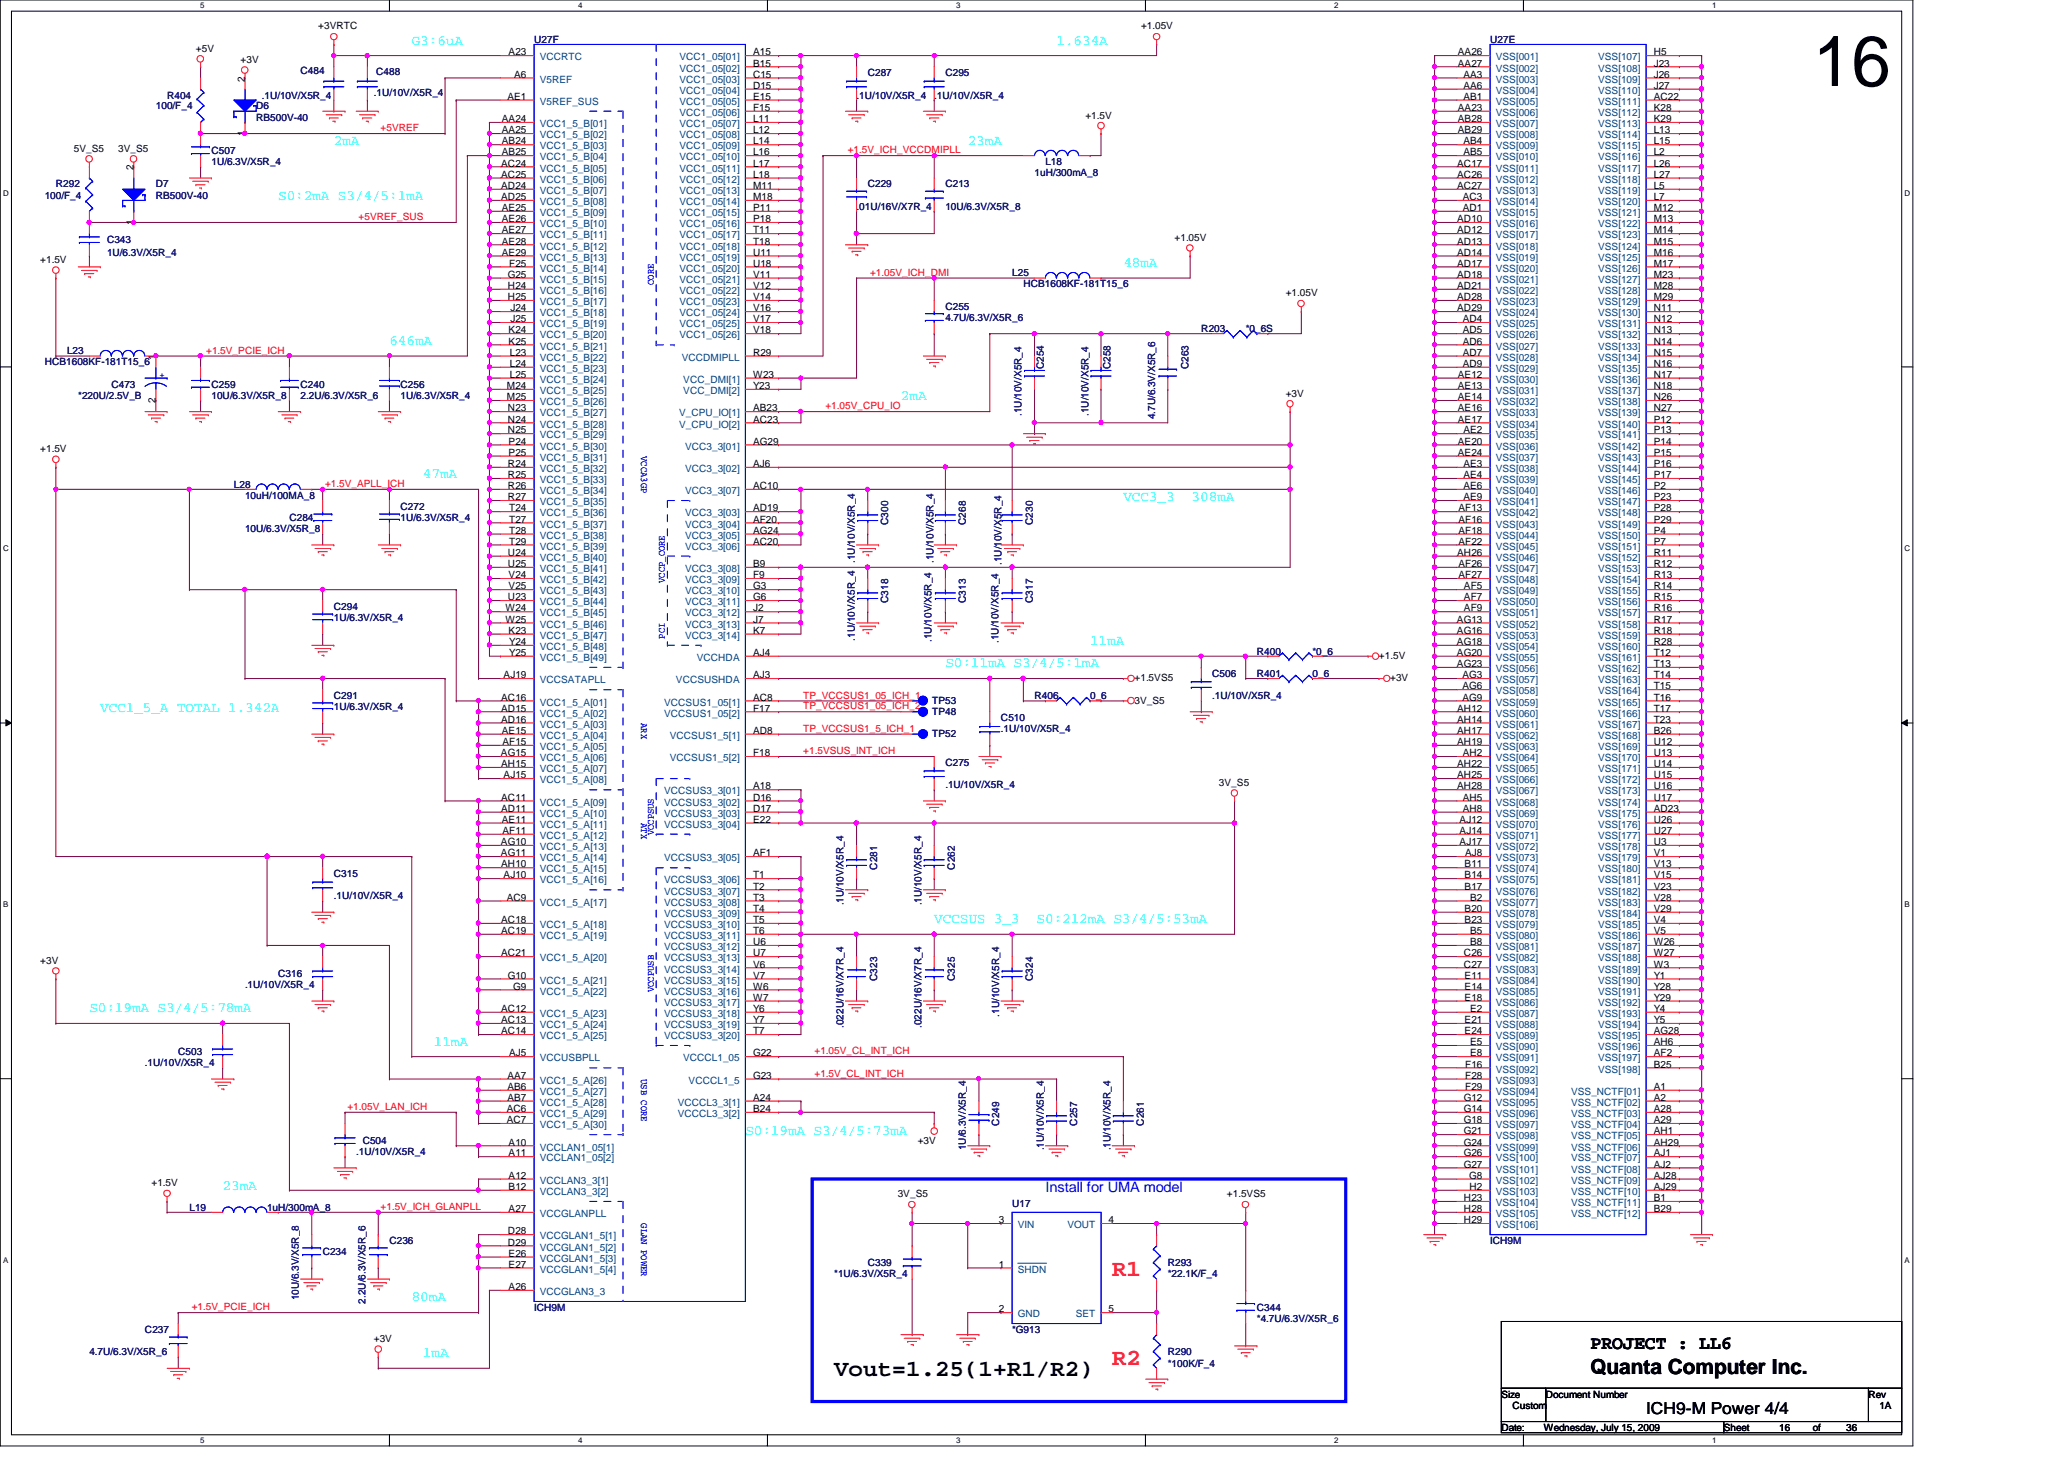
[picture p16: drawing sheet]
<svg xmlns="http://www.w3.org/2000/svg" width="297mm" height="210mm" viewBox="0 0 297 210" stroke-linecap="round" stroke-linejoin="round" font-family="sans-serif">
<defs><g id="words">
<text font-size="10.2" x="260.9" y="12.4">16</text>
<g font-size="3.3" fill="#f00">
<text x="160.1" y="183.6">R1</text>
<text x="160.1" y="196.4">R2</text>
</g>
<text font-size="3.3" x="120.1" y="198">Vout=1.25(1+R1/R2)</text>
<text font-size="3" x="228.9" y="197.7">Quanta Computer Inc.</text>
<text font-size="2.7" x="228.9" y="194">PROJECT : LL6</text>
<text font-size="2.4" x="236.9" y="203.5">ICH9-M Power 4/4</text>
<g font-size="2.1" fill="#0ff">
<text x="59.3" y="6.4">G3:6uA</text>
<text x="152.1" y="6.4">1.634A</text>
<text x="48" y="20.8">2mA</text>
<text x="139.3" y="20.8">23mA</text>
<text x="40" y="28.8">S0:2mA S3/4/5:1mA</text>
<text x="161.7" y="38.4">48mA</text>
<text x="56" y="49.6">646mA</text>
<text x="129.7" y="57.6">2mA</text>
<text x="60.9" y="68.8">47mA</text>
<text x="161.7" y="72">VCC3_3</text>
<text x="171.5" y="72">308mA</text>
<text x="156.9" y="92.8">11mA</text>
<text x="136.1" y="96">S0:11mA S3/4/5:1mA</text>
<text x="14.4" y="102.4">VCC1_5_A TOTAL 1.342A</text>
<text x="134.4" y="132.8">VCCSUS 3_3</text>
<text x="149.2" y="132.8">S0:212mA S3/4/5:53mA</text>
<text x="12.9" y="145.6">S0:19mA S3/4/5:78mA</text>
<text x="62.4" y="150.5">11mA</text>
<text x="107.3" y="163.2">S0:19mA S3/4/5:73mA</text>
<text x="32" y="171.2">23mA</text>
<text x="59.3" y="187.2">80mA</text>
<text x="60.9" y="195.2">1mA</text>
</g>
<text font-size="2.1" fill="#00f" x="150.4" y="171.5">Install for UMA model</text>
<g font-size="1.4">
<text x="45.8" y="4.2">+3VRTC</text>
<text x="164.2" y="4.2">+1.05V</text>
<text x="28.2" y="7.5">+5V</text>
<text x="34.6" y="9.1">+3V</text>
<text x="35.2" y="11.7" transform="rotate(-90 35.2 11.7)">2</text>
<text x="73.2" y="8">A23</text>
<text x="74" y="11.2">A6</text>
<text x="108.4" y="8">A15</text>
<text x="108.4" y="9.6">B15</text>
<text x="108.4" y="11.2">C15</text>
<text x="209.8" y="8">AA26</text>
<text x="209.8" y="9.6">AA27</text>
<text x="210.6" y="11.2">AA3</text>
<text x="238" y="8">H5</text>
<text x="238" y="9.6">J23</text>
<text x="238" y="11.2">J26</text>
<text x="72.2" y="17.6">AA24</text>
<text x="73" y="14.4">AE1</text>
<text x="108.4" y="12.8">D15</text>
<text x="108.4" y="14.4">E15</text>
<text x="108.4" y="16">F15</text>
<text x="108.4" y="17.6">L11</text>
<text x="156.2" y="17.1">+1.5V</text>
<text x="209.8" y="16">AA23</text>
<text x="209.8" y="17.6">AB28</text>
<text x="210.6" y="12.8">AA6</text>
<text x="210.6" y="14.4">AB1</text>
<text x="238" y="12.8">J27</text>
<text x="238" y="14.4">AC22</text>
<text x="238" y="16">K28</text>
<text x="238" y="17.6">K29</text>
<text x="10.6" y="21.8">5V_S5</text>
<text x="17" y="21.8">3V_S5</text>
<text x="35.2" y="19.5" transform="rotate(-90 35.2 19.5)">1</text>
<text x="72.1" y="24">AC24</text>
<text x="72.2" y="19.2">AA25</text>
<text x="72.2" y="20.8">AB24</text>
<text x="72.2" y="22.4">AB25</text>
<text x="108.4" y="19.2">L12</text>
<text x="108.4" y="20.8">L14</text>
<text x="108.4" y="22.4">L16</text>
<text x="108.4" y="24">L17</text>
<text x="209.7" y="24">AC17</text>
<text x="209.8" y="19.2">AB29</text>
<text x="210.6" y="20.8">AB4</text>
<text x="210.6" y="22.4">AB5</text>
<text x="238" y="19.2">L13</text>
<text x="238" y="20.8">L15</text>
<text x="238" y="22.4">L2</text>
<text x="238" y="24">L26</text>
<text x="19.2" y="24.5" transform="rotate(-90 19.2 24.5)">2</text>
<text x="72.1" y="25.6">AC25</text>
<text x="72.1" y="27.2">AD24</text>
<text x="72.1" y="28.8">AD25</text>
<text x="108.4" y="25.6">L18</text>
<text x="108.4" y="27.2">M11</text>
<text x="108.4" y="28.8">M18</text>
<text x="209.7" y="25.6">AC26</text>
<text x="209.7" y="27.2">AC27</text>
<text x="210.5" y="28.8">AC3</text>
<text x="238" y="25.6">L27</text>
<text x="238" y="27.2">L5</text>
<text x="238" y="28.8">L7</text>
<text x="19.2" y="32.3" transform="rotate(-90 19.2 32.3)">1</text>
<text x="72.2" y="30.4">AE25</text>
<text x="72.2" y="32">AE26</text>
<text x="72.2" y="33.6">AE27</text>
<text x="72.2" y="35.2">AE28</text>
<text x="108.4" y="30.4">P11</text>
<text x="108.4" y="32">P18</text>
<text x="108.4" y="33.6">T11</text>
<text x="108.4" y="35.2">T18</text>
<text x="169" y="34.6">+1.05V</text>
<text x="209.7" y="32">AD10</text>
<text x="209.7" y="33.6">AD12</text>
<text x="209.7" y="35.2">AD13</text>
<text x="210.5" y="30.4">AD1</text>
<text x="238" y="30.4">M12</text>
<text x="238" y="32">M13</text>
<text x="238" y="33.6">M14</text>
<text x="238" y="35.2">M15</text>
<text x="5.8" y="37.8">+1.5V</text>
<text x="72.2" y="36.8">AE29</text>
<text x="73.1" y="40">G25</text>
<text x="73.1" y="41.6">H24</text>
<text x="73.3" y="38.4">F25</text>
<text x="108.4" y="36.8">U11</text>
<text x="108.4" y="38.4">U18</text>
<text x="108.4" y="41.6">V12</text>
<text x="108.4" y="40">V11</text>
<text x="209.7" y="36.8">AD14</text>
<text x="209.7" y="38.4">AD17</text>
<text x="209.7" y="40">AD18</text>
<text x="209.7" y="41.6">AD21</text>
<text x="238" y="36.8">M16</text>
<text x="238" y="38.4">M17</text>
<text x="238" y="40">M23</text>
<text x="238" y="41.6">M28</text>
<text x="73.1" y="43.2">H25</text>
<text x="73.2" y="48">K24</text>
<text x="73.4" y="44.8">J24</text>
<text x="73.4" y="46.4">J25</text>
<text x="108.4" y="46.4">V17</text>
<text x="108.4" y="43.2">V14</text>
<text x="108.4" y="48">V18</text>
<text x="108.4" y="44.8">V16</text>
<text x="185" y="42.6">+1.05V</text>
<text x="209.7" y="43.2">AD28</text>
<text x="209.7" y="44.8">AD29</text>
<text x="210.5" y="46.4">AD4</text>
<text x="210.5" y="48">AD5</text>
<text x="238" y="43.2">M29</text>
<text x="238" y="44.8">N11</text>
<text x="238" y="46.4">N12</text>
<text x="238" y="48">N13</text>
<text x="22.4" y="51.7" transform="rotate(-90 22.4 51.7)">1</text>
<text x="73.2" y="49.6">K25</text>
<text x="73.4" y="51.2">L23</text>
<text x="73.4" y="52.8">L24</text>
<text x="108.4" y="51.2">R29</text>
<text x="210.5" y="49.6">AD6</text>
<text x="210.5" y="51.2">AD7</text>
<text x="210.5" y="52.8">AD9</text>
<text x="238" y="49.6">N14</text>
<text x="238" y="51.2">N15</text>
<text x="238" y="52.8">N16</text>
<text x="22.4" y="57.9" transform="rotate(-90 22.4 57.9)">2</text>
<text x="72.9" y="56">M24</text>
<text x="72.9" y="57.6">M25</text>
<text x="73.1" y="59.2">N23</text>
<text x="73.4" y="54.4">L25</text>
<text x="108.4" y="59.2">AB23</text>
<text x="108.4" y="56">Y23</text>
<text x="108.4" y="54.4">W23</text>
<text x="185" y="57.1">+3V</text>
<text x="209.8" y="54.4">AE12</text>
<text x="209.8" y="56">AE13</text>
<text x="209.8" y="57.6">AE14</text>
<text x="209.8" y="59.2">AE16</text>
<text x="238" y="54.4">N17</text>
<text x="238" y="56">N18</text>
<text x="238" y="57.6">N26</text>
<text x="238" y="59.2">N27</text>
<text x="5.8" y="65.1">+1.5V</text>
<text x="73.1" y="60.8">N24</text>
<text x="73.1" y="62.4">N25</text>
<text x="73.2" y="64">P24</text>
<text x="73.2" y="65.6">P25</text>
<text x="108.4" y="64">AG29</text>
<text x="108.4" y="60.8">AC23</text>
<text x="209.8" y="60.8">AE17</text>
<text x="209.8" y="64">AE20</text>
<text x="209.8" y="65.6">AE24</text>
<text x="210.6" y="62.4">AE2</text>
<text x="238" y="60.8">P12</text>
<text x="238" y="62.4">P13</text>
<text x="238" y="64">P14</text>
<text x="238" y="65.6">P15</text>
<text x="73.1" y="67.2">R24</text>
<text x="73.1" y="68.8">R25</text>
<text x="73.1" y="70.4">R26</text>
<text x="73.1" y="72">R27</text>
<text x="108.4" y="67.2">AJ6</text>
<text x="108.4" y="70.4">AC10</text>
<text x="210.6" y="67.2">AE3</text>
<text x="210.6" y="68.8">AE4</text>
<text x="210.6" y="70.4">AE6</text>
<text x="210.6" y="72">AE9</text>
<text x="238" y="67.2">P16</text>
<text x="238" y="68.8">P17</text>
<text x="238" y="70.4">P2</text>
<text x="238" y="72">P23</text>
<text x="73.3" y="73.6">T24</text>
<text x="73.3" y="75.2">T27</text>
<text x="73.3" y="76.8">T28</text>
<text x="108.4" y="73.6">AD19</text>
<text x="108.4" y="75.2">AF20</text>
<text x="108.4" y="76.8">AG24</text>
<text x="209.9" y="73.6">AF13</text>
<text x="209.9" y="75.2">AF16</text>
<text x="209.9" y="76.8">AF18</text>
<text x="238" y="73.6">P28</text>
<text x="238" y="75.2">P29</text>
<text x="238" y="76.8">P4</text>
<text x="73.1" y="80">U24</text>
<text x="73.1" y="81.6">U25</text>
<text x="73.2" y="83.2">V24</text>
<text x="73.3" y="78.4">T29</text>
<text x="108.4" y="83.2">F9</text>
<text x="108.4" y="81.6">B9</text>
<text x="108.4" y="78.4">AC20</text>
<text x="209.7" y="80">AH26</text>
<text x="209.9" y="78.4">AF22</text>
<text x="209.9" y="81.6">AF26</text>
<text x="209.9" y="83.2">AF27</text>
<text x="238" y="78.4">P7</text>
<text x="238" y="80">R11</text>
<text x="238" y="81.6">R12</text>
<text x="238" y="83.2">R13</text>
<text x="72.7" y="88">W24</text>
<text x="72.7" y="89.6">W25</text>
<text x="73.1" y="86.4">U23</text>
<text x="73.2" y="84.8">V25</text>
<text x="108.4" y="84.8">G3</text>
<text x="108.4" y="86.4">G6</text>
<text x="108.4" y="88">J2</text>
<text x="108.4" y="89.6">J7</text>
<text x="209.7" y="89.6">AG13</text>
<text x="210.7" y="84.8">AF5</text>
<text x="210.7" y="86.4">AF7</text>
<text x="210.7" y="88">AF9</text>
<text x="238" y="84.8">R14</text>
<text x="238" y="86.4">R15</text>
<text x="238" y="88">R16</text>
<text x="238" y="89.6">R17</text>
<text x="73.2" y="91.2">K23</text>
<text x="73.3" y="92.8">Y24</text>
<text x="73.3" y="94.4">Y25</text>
<text x="108.4" y="94.4">AJ4</text>
<text x="108.4" y="91.2">K7</text>
<text x="198.5" y="94.8">+1.5V</text>
<text x="209.7" y="91.2">AG16</text>
<text x="209.7" y="92.8">AG18</text>
<text x="209.7" y="94.4">AG20</text>
<text x="209.7" y="96">AG23</text>
<text x="238" y="91.2">R18</text>
<text x="238" y="92.8">R28</text>
<text x="238" y="94.4">T12</text>
<text x="238" y="96">T13</text>
<text x="72.1" y="100.8">AC16</text>
<text x="72.5" y="97.6">AJ19</text>
<text x="108.4" y="97.6">AJ3</text>
<text x="108.4" y="100.8">AC8</text>
<text x="163.3" y="98">+1.5VS5</text>
<text x="163.3" y="101.2">3V_S5</text>
<text x="200.1" y="98">+3V</text>
<text x="210.5" y="97.6">AG3</text>
<text x="210.5" y="99.2">AG6</text>
<text x="210.5" y="100.8">AG9</text>
<text x="238" y="97.6">T14</text>
<text x="238" y="99.2">T15</text>
<text x="238" y="100.8">T16</text>
<text x="72.1" y="102.4">AD15</text>
<text x="72.1" y="104">AD16</text>
<text x="72.2" y="105.6">AE15</text>
<text x="72.3" y="107.2">AF15</text>
<text x="108.4" y="102.4">F17</text>
<text x="108.4" y="105.6">AD8</text>
<text x="209.7" y="102.4">AH12</text>
<text x="209.7" y="104">AH14</text>
<text x="209.7" y="105.6">AH17</text>
<text x="209.7" y="107.2">AH19</text>
<text x="238" y="102.4">T17</text>
<text x="238" y="104">T23</text>
<text x="238" y="107.2">U12</text>
<text x="238" y="105.6">B26</text>
<text x="72.1" y="108.8">AG15</text>
<text x="72.1" y="110.4">AH15</text>
<text x="72.5" y="112">AJ15</text>
<text x="108.4" y="113.6">A18</text>
<text x="108.4" y="108.8">F18</text>
<text x="175.4" y="113.1">3V_S5</text>
<text x="209.7" y="110.4">AH22</text>
<text x="209.7" y="112">AH25</text>
<text x="209.7" y="113.6">AH28</text>
<text x="210.5" y="108.8">AH2</text>
<text x="238" y="108.8">U13</text>
<text x="238" y="110.4">U14</text>
<text x="238" y="112">U15</text>
<text x="238" y="113.6">U16</text>
<text x="72.1" y="115.2">AC11</text>
<text x="72.1" y="116.8">AD11</text>
<text x="72.2" y="118.4">AE11</text>
<text x="72.3" y="120">AF11</text>
<text x="108.4" y="115.2">D16</text>
<text x="108.4" y="116.8">D17</text>
<text x="108.4" y="118.4">E22</text>
<text x="210.1" y="118.4">AJ12</text>
<text x="210.1" y="120">AJ14</text>
<text x="210.5" y="115.2">AH5</text>
<text x="210.5" y="116.8">AH8</text>
<text x="238" y="115.2">U17</text>
<text x="238" y="116.8">AD23</text>
<text x="238" y="118.4">U26</text>
<text x="238" y="120">U27</text>
<text x="72.1" y="121.6">AG10</text>
<text x="72.1" y="123.2">AG11</text>
<text x="72.1" y="124.8">AH10</text>
<text x="108.4" y="123.2">AF1</text>
<text x="210.1" y="121.6">AJ17</text>
<text x="210.8" y="124.8">B11</text>
<text x="210.9" y="123.2">AJ8</text>
<text x="238" y="121.6">U3</text>
<text x="238" y="123.2">V1</text>
<text x="238" y="124.8">V13</text>
<text x="72.5" y="126.4">AJ10</text>
<text x="72.9" y="129.6">AC9</text>
<text x="108.4" y="126.4">T1</text>
<text x="108.4" y="128">T2</text>
<text x="108.4" y="129.6">T3</text>
<text x="108.4" y="131.2">T4</text>
<text x="210.8" y="126.4">B14</text>
<text x="210.8" y="128">B17</text>
<text x="210.8" y="131.2">B20</text>
<text x="211.6" y="129.6">B2</text>
<text x="238" y="126.4">V15</text>
<text x="238" y="128">V23</text>
<text x="238" y="129.6">V28</text>
<text x="238" y="131.2">V29</text>
<text x="72.1" y="137.6">AC21</text>
<text x="72.1" y="134.4">AC19</text>
<text x="72.1" y="132.8">AC18</text>
<text x="108.4" y="132.8">T5</text>
<text x="108.4" y="134.4">T6</text>
<text x="108.4" y="136">U6</text>
<text x="108.4" y="137.6">U7</text>
<text x="210.7" y="137.6">C26</text>
<text x="210.8" y="132.8">B23</text>
<text x="211.6" y="134.4">B5</text>
<text x="211.6" y="136">B8</text>
<text x="238" y="132.8">V4</text>
<text x="238" y="134.4">V5</text>
<text x="238" y="136">W26</text>
<text x="238" y="137.6">W27</text>
<text x="5.8" y="138.6">+3V</text>
<text x="73.1" y="140.8">G10</text>
<text x="73.9" y="142.4">G9</text>
<text x="108.4" y="139.2">V6</text>
<text x="108.4" y="140.8">V7</text>
<text x="108.4" y="142.4">W6</text>
<text x="108.4" y="144">W7</text>
<text x="210.7" y="139.2">C27</text>
<text x="210.8" y="140.8">E11</text>
<text x="210.8" y="142.4">E14</text>
<text x="210.8" y="144">E18</text>
<text x="238" y="139.2">W3</text>
<text x="238" y="140.8">Y1</text>
<text x="238" y="142.4">Y28</text>
<text x="238" y="144">Y29</text>
<text x="72.1" y="145.6">AC12</text>
<text x="72.1" y="147.2">AC13</text>
<text x="72.1" y="148.8">AC14</text>
<text x="108.4" y="145.6">Y6</text>
<text x="108.4" y="147.2">Y7</text>
<text x="108.4" y="148.8">T7</text>
<text x="210.8" y="147.2">E21</text>
<text x="210.8" y="148.8">E24</text>
<text x="211.6" y="145.6">E2</text>
<text x="238" y="145.6">Y4</text>
<text x="238" y="147.2">Y5</text>
<text x="238" y="148.8">AG28</text>
<text x="73" y="155.2">AA7</text>
<text x="73.3" y="152">AJ5</text>
<text x="108.4" y="152">G22</text>
<text x="108.4" y="155.2">G23</text>
<text x="210.9" y="153.6">F16</text>
<text x="210.9" y="155.2">F28</text>
<text x="211.6" y="150.4">E5</text>
<text x="211.6" y="152">E8</text>
<text x="238" y="150.4">AH6</text>
<text x="238" y="152">AF2</text>
<text x="238" y="153.6">B25</text>
<text x="72.9" y="160">AC6</text>
<text x="72.9" y="161.6">AC7</text>
<text x="73" y="156.8">AB6</text>
<text x="73" y="158.4">AB7</text>
<text x="108.4" y="160">B24</text>
<text x="108.4" y="158.4">A24</text>
<text x="210.6" y="158.4">G12</text>
<text x="210.6" y="160">G14</text>
<text x="210.6" y="161.6">G18</text>
<text x="210.9" y="156.8">F29</text>
<text x="238" y="156.8">A1</text>
<text x="238" y="158.4">A2</text>
<text x="238" y="160">A28</text>
<text x="238" y="161.6">A29</text>
<text x="73.2" y="164.8">A10</text>
<text x="73.2" y="166.4">A11</text>
<text x="132.1" y="164.6">+3V</text>
<text x="210.6" y="164.8">G24</text>
<text x="210.6" y="166.4">G26</text>
<text x="210.6" y="168">G27</text>
<text x="210.6" y="163.2">G21</text>
<text x="238" y="163.2">AH1</text>
<text x="238" y="164.8">AH29</text>
<text x="238" y="166.4">AJ1</text>
<text x="238" y="168">AJ2</text>
<text x="21.8" y="170.6">+1.5V</text>
<text x="73.2" y="169.6">A12</text>
<text x="73.2" y="171.2">B12</text>
<text x="129.2" y="172.3">3V_S5</text>
<text x="176.6" y="172.3">+1.5VS5</text>
<text x="210.7" y="172.8">H23</text>
<text x="211.5" y="169.6">G8</text>
<text x="211.5" y="171.2">H2</text>
<text x="238" y="169.6">AJ28</text>
<text x="238" y="171.2">AJ29</text>
<text x="238" y="172.8">B1</text>
<text x="73.1" y="179.2">D29</text>
<text x="73.1" y="177.6">D28</text>
<text x="73.2" y="174.4">A27</text>
<text x="143.8" y="176">3</text>
<text x="159.6" y="176">4</text>
<text x="210.7" y="174.4">H28</text>
<text x="210.7" y="176">H29</text>
<text x="238" y="174.4">B29</text>
<text x="73.2" y="182.4">E27</text>
<text x="73.2" y="180.8">E26</text>
<text x="73.2" y="185.6">A26</text>
<text x="143.8" y="182.4">1</text>
<text x="143.8" y="188.8">2</text>
<text x="159.6" y="188.8">5</text>
<text x="53.8" y="193.1">+3V</text>
<text x="216.1" y="201.1">Size</text>
<text x="217.7" y="202.6">Custom</text>
<text x="222.5" y="201.1">Document Number</text>
<text x="268.9" y="201.1">Rev</text>
<text x="270.5" y="202.6">1A</text>
<text x="216.1" y="205.9">Date:</text>
<text x="222.2" y="205.9">Wednesday, July 15, 2009</text>
<text x="248.1" y="205.9">Sheet</text>
<text x="256.1" y="205.9">16</text>
<text x="260.9" y="205.9">of</text>
<text x="265.7" y="205.9">36</text>
</g>
<g font-size="1.4" fill="#000080">
<text x="43.3" y="10.6">C484</text>
<text x="54.1" y="10.8">C488</text>
<text x="76.9" y="6.2">U27F</text>
<text x="124.9" y="11">C287</text>
<text x="136.1" y="11">C295</text>
<text x="214.5" y="6.2">U27E</text>
<text x="22.4" y="15.7">100/F_4</text>
<text x="24" y="14.2">R404</text>
<text x="36.9" y="15.7">D6</text>
<text x="36.9" y="17.4">RB500V-40</text>
<text x="37.7" y="14.2">.1U/10V/X5R_4</text>
<text x="53.8" y="13.8">.1U/10V/X5R_4</text>
<text x="123.3" y="14.2">.1U/10V/X5R_4</text>
<text x="134.4" y="14.2">.1U/10V/X5R_4</text>
<text x="30.4" y="22.2">C507</text>
<text x="30.4" y="23.7">1U/6.3V/X5R_4</text>
<text x="150.4" y="23.7">L18</text>
<text x="6.4" y="28.6">100/F_4</text>
<text x="8" y="27">R292</text>
<text x="22.4" y="27">D7</text>
<text x="22.4" y="28.6">RB500V-40</text>
<text x="124.9" y="27">C229</text>
<text x="136.1" y="27">C213</text>
<text x="148.9" y="25.4">1uH/300mA_8</text>
<text x="15.4" y="35">C343</text>
<text x="123.3" y="30.2">.01U/16V/X7R_4</text>
<text x="136.1" y="30.2">10U/6.3V/X5R_8</text>
<text x="15.4" y="36.9">1U/6.3V/X5R_4</text>
<text x="145.7" y="39.8">L25</text>
<text x="147.3" y="41.4">HCB1608KF-181T15_6</text>
<text x="136.1" y="44.6">C255</text>
<text x="136.1" y="46.2">4.7U/6.3V/X5R_6</text>
<text x="172.9" y="47.8">R203</text>
<text x="179.3" y="47.8">*0_6S</text>
<text x="6.4" y="52.6">HCB1608KF-181T15_6</text>
<text x="9.6" y="51">L23</text>
<text x="150.2" y="53.1" transform="rotate(-90 150.2 53.1)">C254</text>
<text x="159.8" y="53.1" transform="rotate(-90 159.8 53.1)">C258</text>
<text x="171" y="53.1" transform="rotate(-90 171 53.1)">C263</text>
<text x="11.3" y="57.4">*220U/2.5V_B</text>
<text x="16" y="55.8">C473</text>
<text x="30.4" y="55.8">C259</text>
<text x="30.4" y="57.4">10U/6.3V/X5R_8</text>
<text x="43.3" y="55.8">C240</text>
<text x="43.3" y="57.4">2.2U/6.3V/X5R_6</text>
<text x="57.7" y="55.8">C256</text>
<text x="57.7" y="57.4">1U/6.3V/X5R_4</text>
<text x="147" y="59.9" transform="rotate(-90 147 59.9)">.1U/10V/X5R_4</text>
<text x="156.6" y="59.9" transform="rotate(-90 156.6 59.9)">.1U/10V/X5R_4</text>
<text x="166.2" y="60.3" transform="rotate(-90 166.2 60.3)">4.7U/6.3V/X5R_6</text>
<text x="33.7" y="70.2">L28</text>
<text x="35.3" y="71.8">10uH/100MA_8</text>
<text x="35.3" y="76.6">10U/6.3V/X5R_8</text>
<text x="41.7" y="75">C284</text>
<text x="57.7" y="73.4">C272</text>
<text x="57.7" y="75">1U/6.3V/X5R_4</text>
<text x="127.8" y="75.5" transform="rotate(-90 127.8 75.5)">C300</text>
<text x="139" y="75.5" transform="rotate(-90 139 75.5)">C268</text>
<text x="148.6" y="75.5" transform="rotate(-90 148.6 75.5)">C230</text>
<text x="123" y="81" transform="rotate(-90 123 81)">.1U/10V/X5R_4</text>
<text x="134.4" y="81" transform="rotate(-90 134.4 81)">.1U/10V/X5R_4</text>
<text x="144.1" y="81.3" transform="rotate(-90 144.1 81.3)">.1U/10V/X5R_4</text>
<text x="48" y="87.8">C294</text>
<text x="48" y="89.4">1U/6.3V/X5R_4</text>
<text x="127.8" y="86.7" transform="rotate(-90 127.8 86.7)">C318</text>
<text x="139" y="86.7" transform="rotate(-90 139 86.7)">C313</text>
<text x="148.6" y="86.7" transform="rotate(-90 148.6 86.7)">C317</text>
<text x="123" y="92.2" transform="rotate(-90 123 92.2)">.1U/10V/X5R_4</text>
<text x="134.1" y="92.3" transform="rotate(-90 134.1 92.3)">.1U/10V/X5R_4</text>
<text x="143.7" y="92.5" transform="rotate(-90 143.7 92.5)">.1U/10V/X5R_4</text>
<text x="180.9" y="94.2">R400</text>
<text x="188.9" y="94.2">*0_6</text>
<text x="48" y="100.6">C291</text>
<text x="134.2" y="101.2">TP53</text>
<text x="148.9" y="100.6">R406</text>
<text x="156.9" y="100.6">0_6</text>
<text x="174.5" y="97.4">C506</text>
<text x="174.5" y="100.6">.1U/10V/X5R_4</text>
<text x="180.9" y="97.4">R401</text>
<text x="188.9" y="97.4">0_6</text>
<text x="48" y="102.2">1U/6.3V/X5R_4</text>
<text x="134.2" y="106">TP52</text>
<text x="134.2" y="102.8">TP48</text>
<text x="144.1" y="103.8">C510</text>
<text x="144.1" y="105.4">.1U/10V/X5R_4</text>
<text x="136.1" y="110.2">C275</text>
<text x="136.1" y="113.4">.1U/10V/X5R_4</text>
<text x="126.2" y="125.1" transform="rotate(-90 126.2 125.1)">C281</text>
<text x="137.4" y="125.1" transform="rotate(-90 137.4 125.1)">C262</text>
<text x="48" y="126.2">C315</text>
<text x="48" y="129.4">.1U/10V/X5R_4</text>
<text x="121.4" y="130.3" transform="rotate(-90 121.4 130.3)">.1U/10V/X5R_4</text>
<text x="132.6" y="130.3" transform="rotate(-90 132.6 130.3)">.1U/10V/X5R_4</text>
<text x="35.3" y="142.2">.1U/10V/X5R_4</text>
<text x="40" y="140.6">C316</text>
<text x="126.2" y="141.1" transform="rotate(-90 126.2 141.1)">C323</text>
<text x="137.4" y="141.1" transform="rotate(-90 137.4 141.1)">C325</text>
<text x="148.6" y="141.1" transform="rotate(-90 148.6 141.1)">C324</text>
<text x="121.4" y="147.9" transform="rotate(-90 121.4 147.9)">.022U/16V/X7R_4</text>
<text x="132.6" y="147.9" transform="rotate(-90 132.6 147.9)">.022U/16V/X7R_4</text>
<text x="143.8" y="146.3" transform="rotate(-90 143.8 146.3)">.1U/10V/X5R_4</text>
<text x="20.9" y="153.4">.1U/10V/X5R_4</text>
<text x="25.7" y="151.8">C503</text>
<text x="143.8" y="162" transform="rotate(-90 143.8 162)">C249</text>
<text x="155" y="162" transform="rotate(-90 155 162)">C257</text>
<text x="164.6" y="162" transform="rotate(-90 164.6 162)">C261</text>
<text x="51.3" y="166.2">.1U/10V/X5R_4</text>
<text x="52.2" y="164.6">C504</text>
<text x="139" y="165.5" transform="rotate(-90 139 165.5)">1U/6.3V/X5R_4</text>
<text x="150.2" y="165.5" transform="rotate(-90 150.2 165.5)">.1U/10V/X5R_4</text>
<text x="159.8" y="165.5" transform="rotate(-90 159.8 165.5)">.1U/10V/X5R_4</text>
<text x="145.7" y="173.7">U17</text>
<text x="27.3" y="174.2">L19</text>
<text x="38.4" y="174.2">1uH/300mA_8</text>
<text x="56" y="179">C236</text>
<text x="214.5" y="179">ICH9M</text>
<text x="46.4" y="180.6">C234</text>
<text x="120.1" y="183.8">*1U/6.3V/X5R_4</text>
<text x="124.9" y="182.2">C339</text>
<text x="168.1" y="182.2">R293</text>
<text x="168.1" y="183.8">*22.1K/F_4</text>
<text x="20.9" y="191.8">C237</text>
<text x="43" y="187.1" transform="rotate(-90 43 187.1)">10U/6.3V/X5R_8</text>
<text x="52.6" y="187.5" transform="rotate(-90 52.6 187.5)">2.2U/6.3V/X5R_6</text>
<text x="76.9" y="188.6">ICH9M</text>
<text x="145.7" y="191.8">*G913</text>
<text x="180.9" y="188.6">C344</text>
<text x="180.9" y="190.2">*4.7U/6.3V/X5R_6</text>
<text x="12.9" y="195">4.7U/6.3V/X5R_6</text>
<text x="168.1" y="195">R290</text>
<text x="168.1" y="196.6">*100K/F_4</text>
</g>
<g font-size="1.4" fill="#004080">
<text x="77.7" y="11.9">V5REF</text>
<text x="77.7" y="8.7">VCCRTC</text>
<text x="97.8" y="8.7">VCC1_05[01]</text>
<text x="97.8" y="10.3">VCC1_05[02]</text>
<text x="97.8" y="11.9">VCC1_05[03]</text>
<text x="215.3" y="8.7">VSS[001]</text>
<text x="215.3" y="10.3">VSS[002]</text>
<text x="215.3" y="11.9">VSS[003]</text>
<text x="230" y="8.7">VSS[107]</text>
<text x="230" y="10.3">VSS[108]</text>
<text x="230" y="11.9">VSS[109]</text>
<text x="77.7" y="15.1">V5REF_SUS</text>
<text x="97.8" y="13.5">VCC1_05[04]</text>
<text x="97.8" y="15.1">VCC1_05[05]</text>
<text x="97.8" y="16.7">VCC1_05[06]</text>
<text x="215.3" y="13.5">VSS[004]</text>
<text x="215.3" y="15.1">VSS[005]</text>
<text x="215.3" y="16.7">VSS[006]</text>
<text x="230" y="13.5">VSS[110]</text>
<text x="230" y="15.1">VSS[111]</text>
<text x="230" y="16.7">VSS[112]</text>
<text x="77.7" y="18.3">VCC1_5_B[01]</text>
<text x="77.7" y="19.9">VCC1_5_B[02]</text>
<text x="77.7" y="21.5">VCC1_5_B[03]</text>
<text x="77.7" y="23.1">VCC1_5_B[04]</text>
<text x="97.8" y="18.3">VCC1_05[07]</text>
<text x="97.8" y="19.9">VCC1_05[08]</text>
<text x="97.8" y="21.5">VCC1_05[09]</text>
<text x="97.8" y="23.1">VCC1_05[10]</text>
<text x="215.3" y="18.3">VSS[007]</text>
<text x="215.3" y="19.9">VSS[008]</text>
<text x="215.3" y="21.5">VSS[009]</text>
<text x="215.3" y="23.1">VSS[010]</text>
<text x="230" y="18.3">VSS[113]</text>
<text x="230" y="19.9">VSS[114]</text>
<text x="230" y="21.5">VSS[115]</text>
<text x="230" y="23.1">VSS[116]</text>
<text x="77.7" y="24.7">VCC1_5_B[05]</text>
<text x="77.7" y="26.3">VCC1_5_B[06]</text>
<text x="77.7" y="27.9">VCC1_5_B[07]</text>
<text x="77.7" y="29.5">VCC1_5_B[08]</text>
<text x="97.8" y="24.7">VCC1_05[11]</text>
<text x="97.8" y="26.3">VCC1_05[12]</text>
<text x="97.8" y="27.9">VCC1_05[13]</text>
<text x="97.8" y="29.5">VCC1_05[14]</text>
<text x="215.3" y="24.7">VSS[011]</text>
<text x="215.3" y="26.3">VSS[012]</text>
<text x="215.3" y="27.9">VSS[013]</text>
<text x="215.3" y="29.5">VSS[014]</text>
<text x="230" y="24.7">VSS[117]</text>
<text x="230" y="26.3">VSS[118]</text>
<text x="230" y="27.9">VSS[119]</text>
<text x="230" y="29.5">VSS[120]</text>
<text x="77.7" y="31.1">VCC1_5_B[09]</text>
<text x="77.7" y="32.7">VCC1_5_B[10]</text>
<text x="77.7" y="34.3">VCC1_5_B[11]</text>
<text x="77.7" y="35.9">VCC1_5_B[12]</text>
<text x="97.8" y="31.1">VCC1_05[15]</text>
<text x="97.8" y="32.7">VCC1_05[16]</text>
<text x="97.8" y="34.3">VCC1_05[17]</text>
<text x="97.8" y="35.9">VCC1_05[18]</text>
<text x="215.3" y="31.1">VSS[015]</text>
<text x="215.3" y="32.7">VSS[016]</text>
<text x="215.3" y="34.3">VSS[017]</text>
<text x="215.3" y="35.9">VSS[018]</text>
<text x="230" y="31.1">VSS[121]</text>
<text x="230" y="32.7">VSS[122]</text>
<text x="230" y="34.3">VSS[123]</text>
<text x="230" y="35.9">VSS[124]</text>
<text x="77.7" y="37.5">VCC1_5_B[13]</text>
<text x="77.7" y="39.1">VCC1_5_B[14]</text>
<text x="77.7" y="40.7">VCC1_5_B[15]</text>
<text x="97.8" y="37.5">VCC1_05[19]</text>
<text x="97.8" y="39.1">VCC1_05[20]</text>
<text x="97.8" y="40.7">VCC1_05[21]</text>
<text x="215.3" y="37.5">VSS[019]</text>
<text x="215.3" y="39.1">VSS[020]</text>
<text x="215.3" y="40.7">VSS[021]</text>
<text x="230" y="37.5">VSS[125]</text>
<text x="230" y="39.1">VSS[126]</text>
<text x="230" y="40.7">VSS[127]</text>
<text x="77.7" y="42.3">VCC1_5_B[16]</text>
<text x="77.7" y="43.9">VCC1_5_B[17]</text>
<text x="77.7" y="45.5">VCC1_5_B[18]</text>
<text x="77.7" y="47.1">VCC1_5_B[19]</text>
<text x="97.8" y="42.3">VCC1_05[22]</text>
<text x="97.8" y="47.1">VCC1_05[25]</text>
<text x="97.8" y="43.9">VCC1_05[23]</text>
<text x="97.8" y="45.5">VCC1_05[24]</text>
<text x="215.3" y="42.3">VSS[022]</text>
<text x="215.3" y="43.9">VSS[023]</text>
<text x="215.3" y="45.5">VSS[024]</text>
<text x="215.3" y="47.1">VSS[025]</text>
<text x="230" y="42.3">VSS[128]</text>
<text x="230" y="43.9">VSS[129]</text>
<text x="230" y="45.5">VSS[130]</text>
<text x="230" y="47.1">VSS[131]</text>
<text x="77.7" y="48.7">VCC1_5_B[20]</text>
<text x="77.7" y="50.3">VCC1_5_B[21]</text>
<text x="77.7" y="51.9">VCC1_5_B[22]</text>
<text x="77.7" y="53.5">VCC1_5_B[23]</text>
<text x="97.8" y="48.7">VCC1_05[26]</text>
<text x="98.1" y="51.9">VCCDMIPLL</text>
<text x="215.3" y="48.7">VSS[026]</text>
<text x="215.3" y="50.3">VSS[027]</text>
<text x="215.3" y="51.9">VSS[028]</text>
<text x="215.3" y="53.5">VSS[029]</text>
<text x="230" y="48.7">VSS[132]</text>
<text x="230" y="50.3">VSS[133]</text>
<text x="230" y="51.9">VSS[134]</text>
<text x="230" y="53.5">VSS[135]</text>
<text x="77.7" y="55.1">VCC1_5_B[24]</text>
<text x="77.7" y="56.7">VCC1_5_B[25]</text>
<text x="77.7" y="58.3">VCC1_5_B[26]</text>
<text x="77.7" y="59.9">VCC1_5_B[27]</text>
<text x="97.7" y="59.9">V_CPU_IO[1]</text>
<text x="98.3" y="56.7">VCC_DMI[2]</text>
<text x="98.3" y="55.1">VCC_DMI[1]</text>
<text x="215.3" y="55.1">VSS[030]</text>
<text x="215.3" y="56.7">VSS[031]</text>
<text x="215.3" y="58.3">VSS[032]</text>
<text x="215.3" y="59.9">VSS[033]</text>
<text x="230" y="55.1">VSS[136]</text>
<text x="230" y="56.7">VSS[137]</text>
<text x="230" y="58.3">VSS[138]</text>
<text x="230" y="59.9">VSS[139]</text>
<text x="77.7" y="61.5">VCC1_5_B[28]</text>
<text x="77.7" y="63.1">VCC1_5_B[29]</text>
<text x="77.7" y="64.7">VCC1_5_B[30]</text>
<text x="97.7" y="61.5">V_CPU_IO[2]</text>
<text x="98.6" y="64.7">VCC3_3[01]</text>
<text x="215.3" y="61.5">VSS[034]</text>
<text x="215.3" y="63.1">VSS[035]</text>
<text x="215.3" y="64.7">VSS[036]</text>
<text x="230" y="61.5">VSS[140]</text>
<text x="230" y="63.1">VSS[141]</text>
<text x="230" y="64.7">VSS[142]</text>
<text x="77.7" y="66.3">VCC1_5_B[31]</text>
<text x="77.7" y="67.9">VCC1_5_B[32]</text>
<text x="77.7" y="69.5">VCC1_5_B[33]</text>
<text x="77.7" y="71.1">VCC1_5_B[34]</text>
<text x="98.6" y="67.9">VCC3_3[02]</text>
<text x="98.6" y="71.1">VCC3_3[07]</text>
<text x="215.3" y="66.3">VSS[037]</text>
<text x="215.3" y="67.9">VSS[038]</text>
<text x="215.3" y="69.5">VSS[039]</text>
<text x="215.3" y="71.1">VSS[040]</text>
<text x="230" y="66.3">VSS[143]</text>
<text x="230" y="67.9">VSS[144]</text>
<text x="230" y="69.5">VSS[145]</text>
<text x="230" y="71.1">VSS[146]</text>
<text x="77.7" y="72.7">VCC1_5_B[35]</text>
<text x="77.7" y="74.3">VCC1_5_B[36]</text>
<text x="77.7" y="75.9">VCC1_5_B[37]</text>
<text x="77.7" y="77.5">VCC1_5_B[38]</text>
<text x="98.6" y="74.3">VCC3_3[03]</text>
<text x="98.6" y="75.9">VCC3_3[04]</text>
<text x="98.6" y="77.5">VCC3_3[05]</text>
<text x="215.3" y="72.7">VSS[041]</text>
<text x="215.3" y="74.3">VSS[042]</text>
<text x="215.3" y="75.9">VSS[043]</text>
<text x="215.3" y="77.5">VSS[044]</text>
<text x="230" y="72.7">VSS[147]</text>
<text x="230" y="74.3">VSS[148]</text>
<text x="230" y="75.9">VSS[149]</text>
<text x="230" y="77.5">VSS[150]</text>
<text x="77.7" y="79.1">VCC1_5_B[39]</text>
<text x="77.7" y="80.7">VCC1_5_B[40]</text>
<text x="77.7" y="82.3">VCC1_5_B[41]</text>
<text x="77.7" y="83.9">VCC1_5_B[42]</text>
<text x="98.6" y="83.9">VCC3_3[09]</text>
<text x="98.6" y="82.3">VCC3_3[08]</text>
<text x="98.6" y="79.1">VCC3_3[06]</text>
<text x="215.3" y="79.1">VSS[045]</text>
<text x="215.3" y="80.7">VSS[046]</text>
<text x="215.3" y="82.3">VSS[047]</text>
<text x="215.3" y="83.9">VSS[048]</text>
<text x="230" y="79.1">VSS[151]</text>
<text x="230" y="80.7">VSS[152]</text>
<text x="230" y="82.3">VSS[153]</text>
<text x="230" y="83.9">VSS[154]</text>
<text x="77.7" y="88.7">VCC1_5_B[45]</text>
<text x="77.7" y="85.5">VCC1_5_B[43]</text>
<text x="77.7" y="87.1">VCC1_5_B[44]</text>
<text x="98.6" y="85.5">VCC3_3[10]</text>
<text x="98.6" y="87.1">VCC3_3[11]</text>
<text x="98.6" y="88.7">VCC3_3[12]</text>
<text x="215.3" y="85.5">VSS[049]</text>
<text x="215.3" y="87.1">VSS[050]</text>
<text x="215.3" y="88.7">VSS[051]</text>
<text x="230" y="85.5">VSS[155]</text>
<text x="230" y="87.1">VSS[156]</text>
<text x="230" y="88.7">VSS[157]</text>
<text x="77.7" y="90.3">VCC1_5_B[46]</text>
<text x="77.7" y="91.9">VCC1_5_B[47]</text>
<text x="77.7" y="93.5">VCC1_5_B[48]</text>
<text x="77.7" y="95.1">VCC1_5_B[49]</text>
<text x="98.6" y="90.3">VCC3_3[13]</text>
<text x="98.6" y="91.9">VCC3_3[14]</text>
<text x="100.3" y="95.1">VCCHDA</text>
<text x="215.3" y="90.3">VSS[052]</text>
<text x="215.3" y="91.9">VSS[053]</text>
<text x="215.3" y="93.5">VSS[054]</text>
<text x="215.3" y="95.1">VSS[055]</text>
<text x="230" y="90.3">VSS[158]</text>
<text x="230" y="91.9">VSS[159]</text>
<text x="230" y="93.5">VSS[160]</text>
<text x="230" y="95.1">VSS[161]</text>
<text x="77.7" y="101.5">VCC1_5_A[01]</text>
<text x="77.7" y="98.3">VCCSATAPLL</text>
<text x="95.6" y="101.5">VCCSUS1_05[1]</text>
<text x="97.3" y="98.3">VCCSUSHDA</text>
<text x="215.3" y="96.7">VSS[056]</text>
<text x="215.3" y="98.3">VSS[057]</text>
<text x="215.3" y="99.9">VSS[058]</text>
<text x="215.3" y="101.5">VSS[059]</text>
<text x="230" y="96.7">VSS[162]</text>
<text x="230" y="98.3">VSS[163]</text>
<text x="230" y="99.9">VSS[164]</text>
<text x="230" y="101.5">VSS[165]</text>
<text x="77.7" y="103.1">VCC1_5_A[02]</text>
<text x="77.7" y="104.7">VCC1_5_A[03]</text>
<text x="77.7" y="106.3">VCC1_5_A[04]</text>
<text x="77.7" y="107.9">VCC1_5_A[05]</text>
<text x="95.6" y="103.1">VCCSUS1_05[2]</text>
<text x="96.4" y="106.3">VCCSUS1_5[1]</text>
<text x="215.3" y="103.1">VSS[060]</text>
<text x="215.3" y="104.7">VSS[061]</text>
<text x="215.3" y="106.3">VSS[062]</text>
<text x="215.3" y="107.9">VSS[063]</text>
<text x="230" y="103.1">VSS[166]</text>
<text x="230" y="104.7">VSS[167]</text>
<text x="230" y="107.9">VSS[169]</text>
<text x="230" y="106.3">VSS[168]</text>
<text x="77.7" y="109.5">VCC1_5_A[06]</text>
<text x="77.7" y="111.1">VCC1_5_A[07]</text>
<text x="77.7" y="112.7">VCC1_5_A[08]</text>
<text x="96.4" y="109.5">VCCSUS1_5[2]</text>
<text x="215.3" y="109.5">VSS[064]</text>
<text x="215.3" y="111.1">VSS[065]</text>
<text x="215.3" y="112.7">VSS[066]</text>
<text x="230" y="109.5">VSS[170]</text>
<text x="230" y="111.1">VSS[171]</text>
<text x="230" y="112.7">VSS[172]</text>
<text x="77.7" y="115.9">VCC1_5_A[09]</text>
<text x="77.7" y="117.5">VCC1_5_A[10]</text>
<text x="77.7" y="119.1">VCC1_5_A[11]</text>
<text x="95.6" y="114.3">VCCSUS3_3[01]</text>
<text x="95.6" y="115.9">VCCSUS3_3[02]</text>
<text x="95.6" y="117.5">VCCSUS3_3[03]</text>
<text x="95.6" y="119.1">VCCSUS3_3[04]</text>
<text x="215.3" y="114.3">VSS[067]</text>
<text x="215.3" y="115.9">VSS[068]</text>
<text x="215.3" y="117.5">VSS[069]</text>
<text x="215.3" y="119.1">VSS[070]</text>
<text x="230" y="114.3">VSS[173]</text>
<text x="230" y="115.9">VSS[174]</text>
<text x="230" y="117.5">VSS[175]</text>
<text x="230" y="119.1">VSS[176]</text>
<text x="77.7" y="122.3">VCC1_5_A[13]</text>
<text x="77.7" y="120.7">VCC1_5_A[12]</text>
<text x="77.7" y="125.5">VCC1_5_A[15]</text>
<text x="77.7" y="123.9">VCC1_5_A[14]</text>
<text x="95.6" y="123.9">VCCSUS3_3[05]</text>
<text x="215.3" y="120.7">VSS[071]</text>
<text x="215.3" y="122.3">VSS[072]</text>
<text x="215.3" y="123.9">VSS[073]</text>
<text x="215.3" y="125.5">VSS[074]</text>
<text x="230" y="120.7">VSS[177]</text>
<text x="230" y="122.3">VSS[178]</text>
<text x="230" y="123.9">VSS[179]</text>
<text x="230" y="125.5">VSS[180]</text>
<text x="77.7" y="130.3">VCC1_5_A[17]</text>
<text x="77.7" y="127.1">VCC1_5_A[16]</text>
<text x="95.6" y="127.1">VCCSUS3_3[06]</text>
<text x="95.6" y="128.7">VCCSUS3_3[07]</text>
<text x="95.6" y="130.3">VCCSUS3_3[08]</text>
<text x="95.6" y="131.9">VCCSUS3_3[09]</text>
<text x="215.3" y="127.1">VSS[075]</text>
<text x="215.3" y="128.7">VSS[076]</text>
<text x="215.3" y="130.3">VSS[077]</text>
<text x="215.3" y="131.9">VSS[078]</text>
<text x="230" y="127.1">VSS[181]</text>
<text x="230" y="128.7">VSS[182]</text>
<text x="230" y="130.3">VSS[183]</text>
<text x="230" y="131.9">VSS[184]</text>
<text x="77.7" y="135.1">VCC1_5_A[19]</text>
<text x="77.7" y="133.5">VCC1_5_A[18]</text>
<text x="95.6" y="133.5">VCCSUS3_3[10]</text>
<text x="95.6" y="135.1">VCCSUS3_3[11]</text>
<text x="95.6" y="136.7">VCCSUS3_3[12]</text>
<text x="215.3" y="133.5">VSS[079]</text>
<text x="215.3" y="135.1">VSS[080]</text>
<text x="215.3" y="136.7">VSS[081]</text>
<text x="230" y="133.5">VSS[185]</text>
<text x="230" y="135.1">VSS[186]</text>
<text x="230" y="136.7">VSS[187]</text>
<text x="77.7" y="143.1">VCC1_5_A[22]</text>
<text x="77.7" y="138.3">VCC1_5_A[20]</text>
<text x="77.7" y="141.5">VCC1_5_A[21]</text>
<text x="95.6" y="138.3">VCCSUS3_3[13]</text>
<text x="95.6" y="139.9">VCCSUS3_3[14]</text>
<text x="95.6" y="141.5">VCCSUS3_3[15]</text>
<text x="95.6" y="143.1">VCCSUS3_3[16]</text>
<text x="215.3" y="138.3">VSS[082]</text>
<text x="215.3" y="139.9">VSS[083]</text>
<text x="215.3" y="141.5">VSS[084]</text>
<text x="215.3" y="143.1">VSS[085]</text>
<text x="230" y="138.3">VSS[188]</text>
<text x="230" y="139.9">VSS[189]</text>
<text x="230" y="141.5">VSS[190]</text>
<text x="230" y="143.1">VSS[191]</text>
<text x="77.7" y="146.3">VCC1_5_A[23]</text>
<text x="77.7" y="147.9">VCC1_5_A[24]</text>
<text x="77.7" y="149.5">VCC1_5_A[25]</text>
<text x="95.6" y="144.7">VCCSUS3_3[17]</text>
<text x="95.6" y="146.3">VCCSUS3_3[18]</text>
<text x="95.6" y="147.9">VCCSUS3_3[19]</text>
<text x="95.6" y="149.5">VCCSUS3_3[20]</text>
<text x="215.3" y="144.7">VSS[086]</text>
<text x="215.3" y="146.3">VSS[087]</text>
<text x="215.3" y="147.9">VSS[088]</text>
<text x="215.3" y="149.5">VSS[089]</text>
<text x="230" y="144.7">VSS[192]</text>
<text x="230" y="146.3">VSS[193]</text>
<text x="230" y="147.9">VSS[194]</text>
<text x="230" y="149.5">VSS[195]</text>
<text x="77.7" y="152.7">VCCUSBPLL</text>
<text x="77.7" y="155.9">VCC1_5_A[26]</text>
<text x="98.3" y="152.7">VCCCL1_05</text>
<text x="99.1" y="155.9">VCCCL1_5</text>
<text x="215.3" y="151.1">VSS[090]</text>
<text x="215.3" y="152.7">VSS[091]</text>
<text x="215.3" y="154.3">VSS[092]</text>
<text x="215.3" y="155.9">VSS[093]</text>
<text x="230" y="151.1">VSS[196]</text>
<text x="230" y="152.7">VSS[197]</text>
<text x="230" y="154.3">VSS[198]</text>
<text x="77.7" y="157.5">VCC1_5_A[27]</text>
<text x="77.7" y="159.1">VCC1_5_A[28]</text>
<text x="77.7" y="160.7">VCC1_5_A[29]</text>
<text x="97.5" y="160.7">VCCCL3_3[2]</text>
<text x="97.5" y="159.1">VCCCL3_3[1]</text>
<text x="215.3" y="157.5">VSS[094]</text>
<text x="215.3" y="159.1">VSS[095]</text>
<text x="215.3" y="160.7">VSS[096]</text>
<text x="226.1" y="157.5">VSS_NCTF[01]</text>
<text x="226.1" y="159.1">VSS_NCTF[02]</text>
<text x="226.1" y="160.7">VSS_NCTF[03]</text>
<text x="77.7" y="165.5">VCCLAN1_05[1]</text>
<text x="77.7" y="167.1">VCCLAN1_05[2]</text>
<text x="77.7" y="162.3">VCC1_5_A[30]</text>
<text x="215.3" y="162.3">VSS[097]</text>
<text x="215.3" y="165.5">VSS[099]</text>
<text x="215.3" y="167.1">VSS[100]</text>
<text x="215.3" y="163.9">VSS[098]</text>
<text x="226.1" y="162.3">VSS_NCTF[04]</text>
<text x="226.1" y="163.9">VSS_NCTF[05]</text>
<text x="226.1" y="165.5">VSS_NCTF[06]</text>
<text x="226.1" y="167.1">VSS_NCTF[07]</text>
<text x="77.7" y="170.3">VCCLAN3_3[1]</text>
<text x="77.7" y="171.9">VCCLAN3_3[2]</text>
<text x="215.3" y="168.7">VSS[101]</text>
<text x="215.3" y="170.3">VSS[102]</text>
<text x="215.3" y="171.9">VSS[103]</text>
<text x="215.3" y="173.5">VSS[104]</text>
<text x="226.1" y="168.7">VSS_NCTF[08]</text>
<text x="226.1" y="170.3">VSS_NCTF[09]</text>
<text x="226.1" y="171.9">VSS_NCTF[10]</text>
<text x="226.1" y="173.5">VSS_NCTF[11]</text>
<text x="77.7" y="179.9">VCCGLAN1_5[2]</text>
<text x="77.7" y="178.3">VCCGLAN1_5[1]</text>
<text x="77.7" y="175.1">VCCGLANPLL</text>
<text x="146.5" y="176.7">VIN</text>
<text x="153.6" y="176.7">VOUT</text>
<text x="215.3" y="175.1">VSS[105]</text>
<text x="215.3" y="176.7">VSS[106]</text>
<text x="226.1" y="175.1">VSS_NCTF[12]</text>
<text x="77.7" y="183.1">VCCGLAN1_5[4]</text>
<text x="77.7" y="181.5">VCCGLAN1_5[3]</text>
<text x="146.5" y="183.1">SHDN</text>
<text x="77.7" y="186.3">VCCGLAN3_3</text>
<text x="146.5" y="189.5">GND</text>
<text x="154.8" y="189.5">SET</text>
</g>
<g font-size="1.4" fill="#f00">
<text x="54.8" y="18.9">+5VREF</text>
<text x="122" y="22.1">+1.5V_ICH_VCCDMIPLL</text>
<text x="51.6" y="31.7">+5VREF_SUS</text>
<text x="125.2" y="39.7">+1.05V_ICH_DMI</text>
<text x="29.7" y="50.9">+1.5V_PCIE_ICH</text>
<text x="118.8" y="58.9">+1.05V_CPU_IO</text>
<text x="46.8" y="70.1">+1.5V_APLL_ICH</text>
<text x="115.6" y="100.5">TP_VCCSUS1_05_ICH_1</text>
<text x="115.6" y="102.1">TP_VCCSUS1_05_ICH_2</text>
<text x="115.6" y="105.3">TP_VCCSUS1_5_ICH_1</text>
<text x="115.6" y="108.5">+1.5VSUS_INT_ICH</text>
<text x="117.2" y="151.7">+1.05V_CL_INT_ICH</text>
<text x="117.2" y="154.9">+1.5V_CL_INT_ICH</text>
<text x="50" y="159.7">+1.05V_LAN_ICH</text>
<text x="54.8" y="174.1">+1.5V_ICH_GLANPLL</text>
<text x="27.6" y="188.5">+1.5V_PCIE_ICH</text>
</g>
<g font-size="1.4" fill="#00f">
<text x="94.1" y="41" transform="rotate(-90 94.1 41)">CORE</text>
<text x="22.9" y="54.3">+</text>
<text x="92.3" y="65.6" transform="rotate(90 92.3 65.6)">VCCA3GP</text>
<text x="95.7" y="83.9" transform="rotate(-90 95.7 83.9)">VCCP_CORE</text>
<text x="95.7" y="91.9" transform="rotate(-90 95.7 91.9)">PCI</text>
<text x="92.3" y="104" transform="rotate(90 92.3 104)">ARX</text>
<text x="92.3" y="118.4" transform="rotate(90 92.3 118.4)">ATX</text>
<text x="94.1" y="120.2" transform="rotate(-90 94.1 120.2)">VCCPSUS</text>
<text x="94.1" y="142.7" transform="rotate(-90 94.1 142.7)">VCCPUSB</text>
<text x="92.3" y="155.2" transform="rotate(90 92.3 155.2)">USB CORE</text>
<text x="92.3" y="176" transform="rotate(90 92.3 176)">GLAN POWER</text>
</g>
<g font-size="1.1">
<text x="28.8" y="1.1">5</text>
<text x="83.2" y="1.1">4</text>
<text x="137.6" y="1.1">3</text>
<text x="192" y="1.1">2</text>
<text x="246.4" y="1.1">1</text>
<text x=".5" y="28.2">D</text>
<text x="274.1" y="28.2">D</text>
<text x=".5" y="79.3">C</text>
<text x="274.1" y="79.3">C</text>
<text x=".5" y="130.6">B</text>
<text x="274.1" y="130.6">B</text>
<text x=".5" y="181.7">A</text>
<text x="274.1" y="181.7">A</text>
<text x="28.8" y="207.6">5</text>
<text x="83.2" y="207.6">4</text>
<text x="137.6" y="207.6">3</text>
<text x="192" y="207.6">2</text>
<text x="246.4" y="207.6">1</text>
</g>
</g></defs>
<path d="M0 0h275.3v208h-275.3zM1.6 1.6h272.1v204.8h-272.1z" fill="none" stroke="#000" stroke-width=".14"/>
<g fill="#fff">
<path d="M28.8 .2h.6v1.2h-.6z"/>
<path d="M28.8 206.6h.6v1.2h-.6z"/>
</g>
<path d="M56 0v1.6M56 206.4v1.6" fill="none" stroke="#000" stroke-width=".14"/>
<g fill="#fff">
<path d="M83.2 .2h.6v1.2h-.6z"/>
<path d="M83.2 206.6h.6v1.2h-.6z"/>
</g>
<path d="M110.4 0v1.6M110.4 206.4v1.6" fill="none" stroke="#000" stroke-width=".14"/>
<g fill="#fff">
<path d="M137.6 .2h.6v1.2h-.6z"/>
<path d="M137.6 206.6h.6v1.2h-.6z"/>
</g>
<path d="M164.8 0v1.6M164.8 206.4v1.6" fill="none" stroke="#000" stroke-width=".14"/>
<g fill="#fff">
<path d="M192 .2h.6v1.2h-.6z"/>
<path d="M192 206.6h.6v1.2h-.6z"/>
</g>
<path d="M219.2 0v1.6M219.2 206.4v1.6" fill="none" stroke="#000" stroke-width=".14"/>
<g fill="#fff">
<path d="M246.4 .2h.6v1.2h-.6z"/>
<path d="M246.4 206.6h.6v1.2h-.6z"/>
<path d="M.5 27.2h.7v1.2h-.7z"/>
<path d="M274.1 27.2h.8v1.2h-.8z"/>
<path d="M.5 78.4h.7v1.1h-.7z"/>
<path d="M274.1 78.4h.8v1.1h-.8z"/>
</g>
<path d="M0 52.8h1.6M273.7 52.8h1.6" fill="none" stroke="#000" stroke-width=".14"/>
<g fill="#fff">
<path d="M.5 129.6h.7v1.2h-.7z"/>
<path d="M274.1 129.6h.7v1.2h-.7z"/>
</g>
<path d="M0 104h1.6M.8 103.5l.8 .5-.8 .4zM273.7 104l.8-.5v.9zM273.7 104h1.6" fill="none" stroke="#000" stroke-width=".14"/>
<path d="M.8 103.5l.8 .5-.8 .4zM273.7 104l.8-.5v.9z" fill="#000"/>
<g fill="#fff">
<path d="M.5 180.8h.7v1.1h-.7z"/>
<path d="M274.1 180.8h.7v1.1h-.7z"/>
</g>
<path d="M0 155.2h1.6M273.7 155.2h1.6" fill="none" stroke="#000" stroke-width=".14"/>
<path d="M27.3 84.8h.1M27.3 84.8h8M35.3 84.8h.1M35.3 84.8v12.8" fill="none" stroke="#800040" stroke-width=".14"/>
<circle cx="35.2" cy="84.8" r=".3" fill="#f0f"/>
<circle cx="35.2" cy="84.8" r=".3" fill="none" stroke="#f0f" stroke-width=".14"/>
<path d="M115.3 70.4h.1M115.3 70.4h9.6" fill="none" stroke="#800040" stroke-width=".14"/>
<circle cx="124.8" cy="70.4" r=".3" fill="#f0f"/>
<circle cx="124.8" cy="70.4" r=".3" fill="none" stroke="#f0f" stroke-width=".14"/>
<circle cx="115.2" cy="70.4" r=".3" fill="#f0f"/>
<circle cx="115.2" cy="70.4" r=".3" fill="none" stroke="#f0f" stroke-width=".14"/>
<path d="M35.3 19.2h.1M35.3 19.2h28.7M68.9 102.4h.1M68.9 100.8h.1M68.9 102.4h3.1M68.9 100.8v1.6M59.3 152h.1M59.3 152h12.7" fill="none" stroke="#800040" stroke-width=".14"/>
<circle cx="68.8" cy="100.8" r=".3" fill="#f0f"/>
<circle cx="68.8" cy="100.8" r=".3" fill="none" stroke="#f0f" stroke-width=".14"/>
<path d="M28.9 24h.1M28.9 24v1.6M28.9 51.2h.1M28.9 51.2v1.6M56 51.2h.1M56 51.2h11.3M112.1 118.4h.1M112.1 118.4h3.2M68.9 164.8h.1M68.9 164.8h3.1" fill="none" stroke="#800040" stroke-width=".14"/>
<circle cx="28.8" cy="51.2" r=".3" fill="#f0f"/>
<circle cx="28.8" cy="51.2" r=".3" fill="none" stroke="#f0f" stroke-width=".14"/>
<path d="M8 140.8h.1M8 140.8v6.4M68.9 156.8h.1M68.9 140.8h.1M68.9 156.8h3.1M68.9 140.8v1.6" fill="none" stroke="#800040" stroke-width=".14"/>
<circle cx="68.8" cy="140.8" r=".3" fill="#f0f"/>
<circle cx="68.8" cy="140.8" r=".3" fill="none" stroke="#f0f" stroke-width=".14"/>
<path d="M171.3 36.8h.1M171.3 36.8v3.2h-12.8M158.5 40h.1M68.9 147.2h.1M68.9 145.6h.1M68.9 145.6v3.2M44.9 174.4h.1M44.9 174.4v3.2" fill="none" stroke="#800040" stroke-width=".14"/>
<circle cx="44.8" cy="174.4" r=".3" fill="#f0f"/>
<circle cx="44.8" cy="174.4" r=".3" fill="none" stroke="#f0f" stroke-width=".14"/>
<path d="M112.1 102.4h.1M112.1 102.4h17.6M40 174.4h.1M40 174.4h4.9M206.5 161.6h.1M206.5 161.6v1.6" fill="none" stroke="#800040" stroke-width=".14"/>
<circle cx="206.4" cy="161.6" r=".31" fill="#f0f"/>
<circle cx="206.4" cy="161.6" r=".31" fill="none" stroke="#f0f" stroke-width=".14"/>
<path d="M112.1 60.8h.1M112.1 60.8h3.2M112.1 137.6h.1M112.1 137.6h3.2" fill="none" stroke="#800040" stroke-width=".14"/>
<circle cx="115.2" cy="137.6" r=".31" fill="#f0f"/>
<circle cx="115.2" cy="137.6" r=".31" fill="none" stroke="#f0f" stroke-width=".14"/>
<path d="M112.1 132.8h.1M112.1 136h.1M112.1 132.8h3.2M112.1 136h3.2M115.3 134.4h.1M115.3 134.4h8" fill="none" stroke="#800040" stroke-width=".14"/>
<circle cx="115.2" cy="134.4" r=".3" fill="#f0f"/>
<circle cx="115.2" cy="134.4" r=".3" fill="none" stroke="#f0f" stroke-width=".14"/>
<path d="M54.4 174.4h.1M54.4 174.4h17.6" fill="none" stroke="#800040" stroke-width=".14"/>
<circle cx="54.4" cy="174.4" r=".3" fill="#f0f"/>
<circle cx="54.4" cy="174.4" r=".3" fill="none" stroke="#f0f" stroke-width=".14"/>
<path d="M56 155.2h.1M56 155.2h12.9M112.1 152h.1M112.1 152h49.6" fill="none" stroke="#800040" stroke-width=".14"/>
<circle cx="68.8" cy="155.2" r=".3" fill="#f0f"/>
<circle cx="68.8" cy="155.2" r=".3" fill="none" stroke="#f0f" stroke-width=".14"/>
<path d="M112.1 56h.1M112.1 56h3.2M112.1 81.6h.1M112.1 81.6h3.2M68.9 124.8h.1M68.9 126.4h.1M68.9 124.8h3.1M68.9 126.4h3.1" fill="none" stroke="#800040" stroke-width=".14"/>
<circle cx="68.8" cy="126.4" r=".3" fill="#f0f"/>
<circle cx="68.8" cy="126.4" r=".3" fill="none" stroke="#f0f" stroke-width=".14"/>
<g fill="none" stroke="#800040" stroke-width=".14">
<path d="M65.7 84.8h.1M65.7 84.8v16M112.1 83.2h.1M112.1 83.2h3.2M123.3 134.4h.1M123.3 134.4h11.1M134.4 134.4h.1M134.4 134.4v3.2M145.7 134.4h.1M145.7 134.4v3.2M145.7 142.4h.1M145.7 142.4v1.6"/>
<path d="M68.9 169.6h.1M68.9 169.6h3.1"/>
</g>
<circle cx="134.4" cy="134.4" r=".3" fill="#f0f"/>
<circle cx="134.4" cy="134.4" r=".3" fill="none" stroke="#f0f" stroke-width=".14"/>
<circle cx="123.2" cy="134.4" r=".3" fill="#f0f"/>
<circle cx="123.2" cy="134.4" r=".3" fill="none" stroke="#f0f" stroke-width=".14"/>
<path d="M123.3 134.4h.1M123.3 134.4v3.2M145.7 134.4h.1M145.7 134.4h32M123.3 142.4h.1M123.3 142.4v1.6M24 174.4h.1M24 174.4h6.4" fill="none" stroke="#800040" stroke-width=".14"/>
<circle cx="145.7" cy="134.4" r=".31" fill="#f0f"/>
<circle cx="145.7" cy="134.4" r=".31" fill="none" stroke="#f0f" stroke-width=".14"/>
<path d="M177.7 118.4h.1M177.7 118.4v16M134.4 142.4h.1M134.4 142.4v1.6M49.7 160h.1M49.7 160h16" fill="none" stroke="#800040" stroke-width=".14"/>
<circle cx="177.7" cy="118.4" r=".31" fill="#f0f"/>
<circle cx="177.7" cy="118.4" r=".31" fill="none" stroke="#f0f" stroke-width=".14"/>
<path d="M70.4 30.4h.1M70.4 28.8h.1M70.4 27.2h.1M70.4 35.2h.1M70.4 33.6h.1M70.4 30.4h1.6M70.4 28.8h1.6M70.4 27.2h1.6M70.4 35.2h1.6M70.4 33.6h1.6M206.5 171.2h.1M206.5 171.2v1.6" fill="none" stroke="#800040" stroke-width=".14"/>
<circle cx="206.5" cy="171.2" r=".3" fill="#f0f"/>
<circle cx="206.5" cy="171.2" r=".3" fill="none" stroke="#f0f" stroke-width=".14"/>
<g fill="none" stroke="#800040" stroke-width=".14">
<path d="M48 6.4h.1M48 6.4v1.6M115.3 8h.1M115.3 8h8M123.3 14.4h.1M123.3 8h.1M123.3 8v1.6M123.3 14.4v1.6M112.1 70.4h.1M112.1 70.4h3.2M112.1 88h.1M112.1 88h3.2"/>
<path d="M68.9 142.4h.1M68.9 142.4h3.1M206.5 172.8h.1M206.5 172.8h3.2M68.9 182.4h.1M68.9 182.4h3.1"/>
</g>
<circle cx="115.2" cy="88" r=".3" fill="#f0f"/>
<circle cx="115.2" cy="88" r=".3" fill="none" stroke="#f0f" stroke-width=".14"/>
<g fill="none" stroke="#800040" stroke-width=".14">
<path d="M70.4 17.6h.1M70.4 17.6h1.6M118.4 22.4h.1M118.4 22.4v28.8M46.4 70.4h.1M46.4 70.4v1.6M56 70.4h.1M56 70.4h12.9M112.1 76.8h.1M112.1 76.8h3.2M140.9 155.2h.1M140.9 155.2v3.2"/>
<path d="M68.9 169.6h.1M68.9 169.6v1.6M140.9 163.2h.1M140.9 163.2v1.6"/>
</g>
<circle cx="56" cy="70.4" r=".3" fill="#f0f"/>
<circle cx="56" cy="70.4" r=".3" fill="none" stroke="#f0f" stroke-width=".14"/>
<g fill="none" stroke="#800040" stroke-width=".14">
<path d="M168.1 48h.1M168.1 48v3.2M44.9 70.4h.1M44.9 70.4h1.5M46.4 76.8h.1M46.4 76.8v1.6M56 76.8h.1M56 70.4h.1M56 70.4v1.6M56 76.8v1.6M59.3 123.2h.1M59.3 123.2v28.8"/>
<path d="M112.1 158.4h.1M112.1 158.4h3.2"/>
</g>
<circle cx="168.1" cy="48" r=".3" fill="#f0f"/>
<circle cx="168.1" cy="48" r=".3" fill="none" stroke="#f0f" stroke-width=".14"/>
<path d="M148.9 56h.1M148.9 56v4.8M187.3 44.8h.1M187.3 44.8v3.2M115.3 81.6h.1M115.3 81.6h9.6" fill="none" stroke="#800040" stroke-width=".14"/>
<circle cx="115.2" cy="81.6" r=".31" fill="#f0f"/>
<circle cx="115.2" cy="81.6" r=".31" fill="none" stroke="#f0f" stroke-width=".14"/>
<path d="M115.3 83.2h.1M115.3 83.2v1.6" fill="none" stroke="#800040" stroke-width=".14"/>
<circle cx="115.2" cy="83.2" r=".3" fill="#f0f"/>
<circle cx="115.2" cy="83.2" r=".3" fill="none" stroke="#f0f" stroke-width=".14"/>
<path d="M115.3 84.8h.1M115.3 84.8v1.6" fill="none" stroke="#800040" stroke-width=".14"/>
<circle cx="115.2" cy="84.8" r=".3" fill="#f0f"/>
<circle cx="115.2" cy="84.8" r=".3" fill="none" stroke="#f0f" stroke-width=".14"/>
<path d="M158.5 60.8h.1M158.5 60.8h9.6M115.3 89.6h.1M115.3 89.6v1.6" fill="none" stroke="#800040" stroke-width=".14"/>
<circle cx="158.5" cy="60.8" r=".3" fill="#f0f"/>
<circle cx="158.5" cy="60.8" r=".3" fill="none" stroke="#f0f" stroke-width=".14"/>
<path d="M158.5 56h.1M158.5 56v4.8h-9.6M148.9 62.4h.1M148.9 60.8h.1M148.9 60.8v1.6" fill="none" stroke="#800040" stroke-width=".14"/>
<circle cx="148.8" cy="60.8" r=".3" fill="#f0f"/>
<circle cx="148.8" cy="60.8" r=".3" fill="none" stroke="#f0f" stroke-width=".14"/>
<path d="M8 51.2h.1M8 51.2h4.9M148.9 48h.1M148.9 48v3.2M158.5 48h.1M158.5 48h9.6M168.1 56h.1M168.1 56v4.8" fill="none" stroke="#800040" stroke-width=".14"/>
<circle cx="158.5" cy="48" r=".3" fill="#f0f"/>
<circle cx="158.5" cy="48" r=".3" fill="none" stroke="#f0f" stroke-width=".14"/>
<path d="M112.1 44.8h.1M112.1 43.2h.1M112.1 44.8h3.2M112.1 43.2h3.2M68.9 177.6h.1M68.9 177.6h3.1" fill="none" stroke="#800040" stroke-width=".14"/>
<circle cx="115.2" cy="43.2" r=".3" fill="#f0f"/>
<circle cx="115.2" cy="43.2" r=".3" fill="none" stroke="#f0f" stroke-width=".14"/>
<path d="M112.1 40h.1M112.1 41.6h.1M112.1 40h3.2M112.1 41.6h3.2" fill="none" stroke="#800040" stroke-width=".14"/>
<circle cx="115.2" cy="41.6" r=".31" fill="#f0f"/>
<circle cx="115.2" cy="41.6" r=".31" fill="none" stroke="#f0f" stroke-width=".14"/>
<path d="M22.4 51.2h.1M22.4 51.2h6.5" fill="none" stroke="#800040" stroke-width=".14"/>
<circle cx="22.4" cy="51.2" r=".3" fill="#f0f"/>
<circle cx="22.4" cy="51.2" r=".3" fill="none" stroke="#f0f" stroke-width=".14"/>
<path d="M70.4 32h.1M70.4 32h1.6M112.1 25.6h.1M112.1 24h.1M112.1 25.6h3.2M112.1 24h3.2M123.3 118.4h.1M123.3 118.4v3.2" fill="none" stroke="#800040" stroke-width=".14"/>
<circle cx="115.2" cy="24" r=".3" fill="#f0f"/>
<circle cx="115.2" cy="24" r=".3" fill="none" stroke="#f0f" stroke-width=".14"/>
<path d="M112.1 20.8h.1M112.1 22.4h.1M112.1 20.8h3.2M112.1 22.4h3.2M68.9 116.8h.1M68.9 108.8h.1M68.9 116.8h3.1M68.9 108.8h3.1" fill="none" stroke="#800040" stroke-width=".14"/>
<circle cx="68.8" cy="108.8" r=".3" fill="#f0f"/>
<circle cx="68.8" cy="108.8" r=".3" fill="none" stroke="#f0f" stroke-width=".14"/>
<path d="M48 8h.1M48 8h24M52.9 8h.1M52.9 14.4h.1M52.9 8v1.6M52.9 14.4v1.6M68.9 107.2h.1M68.9 107.2h3.1M68.9 134.4h.1M68.9 134.4h3.1" fill="none" stroke="#800040" stroke-width=".14"/>
<circle cx="52.8" cy="8" r=".3" fill="#f0f"/>
<circle cx="52.8" cy="8" r=".3" fill="none" stroke="#f0f" stroke-width=".14"/>
<circle cx="48" cy="8" r=".3" fill="#f0f"/>
<circle cx="48" cy="8" r=".3" fill="none" stroke="#f0f" stroke-width=".14"/>
<path d="M48 8h.1M48 8v1.6M112.1 46.4h.1M112.1 46.4h3.2M185.7 67.2h.1M185.7 67.2v3.2M115.3 116.8h.1M115.3 113.6h.1M115.3 113.6v1.6M115.3 116.8v1.6M115.3 160h19.1M134.4 160h.1" fill="none" stroke="#800040" stroke-width=".14"/>
<circle cx="115.2" cy="160" r=".3" fill="#f0f"/>
<circle cx="115.2" cy="160" r=".3" fill="none" stroke="#f0f" stroke-width=".14"/>
<path d="M46.4 84.8h.1M46.4 84.8h19.3M56 136h.1M56 136v19.2M68.9 129.6h.1M68.9 132.8h.1M68.9 129.6v3.2M68.9 132.8h3.1" fill="none" stroke="#800040" stroke-width=".14"/>
<circle cx="46.4" cy="84.8" r=".3" fill="#f0f"/>
<circle cx="46.4" cy="84.8" r=".3" fill="none" stroke="#f0f" stroke-width=".14"/>
<path d="M206.5 172.8h.1M206.5 172.8v1.6" fill="none" stroke="#800040" stroke-width=".14"/>
<circle cx="206.5" cy="172.8" r=".3" fill="#f0f"/>
<circle cx="206.5" cy="172.8" r=".3" fill="none" stroke="#f0f" stroke-width=".14"/>
<path d="M206.5 174.4h.1M206.5 174.4h3.2" fill="none" stroke="#800040" stroke-width=".14"/>
<circle cx="206.5" cy="174.4" r=".3" fill="#f0f"/>
<circle cx="206.5" cy="174.4" r=".3" fill="none" stroke="#f0f" stroke-width=".14"/>
<g fill="none" stroke="#800040" stroke-width=".14">
<path d="M70.4 68.8h.1M70.4 67.2h.1M70.4 65.6h.1M70.4 73.6h.1M70.4 72h.1M70.4 70.4h.1M70.4 64h.1M70.4 68.8h1.6M70.4 67.2h1.6M70.4 65.6h1.6M70.4 73.6h1.6M70.4 72h1.6"/>
<path d="M70.4 70.4h1.6M70.4 64v1.6M49.7 160h.1M49.7 166.4h.1M49.7 160v1.6M49.7 166.4v1.6"/>
</g>
<circle cx="70.4" cy="64" r=".3" fill="#f0f"/>
<circle cx="70.4" cy="64" r=".3" fill="none" stroke="#f0f" stroke-width=".14"/>
<path d="M70.4 65.6h.1M70.4 65.6v1.6" fill="none" stroke="#800040" stroke-width=".14"/>
<circle cx="70.4" cy="65.6" r=".31" fill="#f0f"/>
<circle cx="70.4" cy="65.6" r=".31" fill="none" stroke="#f0f" stroke-width=".14"/>
<path d="M70.4 17.6h.1M70.4 17.6v1.6M112.1 8h.1M112.1 8h3.2M70.4 89.6h.1M70.4 89.6v1.6" fill="none" stroke="#800040" stroke-width=".14"/>
<circle cx="70.4" cy="89.6" r=".31" fill="#f0f"/>
<circle cx="70.4" cy="89.6" r=".31" fill="none" stroke="#f0f" stroke-width=".14"/>
<path d="M70.4 43.2h.1M70.4 43.2v1.6" fill="none" stroke="#800040" stroke-width=".14"/>
<circle cx="70.4" cy="43.2" r=".3" fill="#f0f"/>
<circle cx="70.4" cy="43.2" r=".3" fill="none" stroke="#f0f" stroke-width=".14"/>
<path d="M70.4 62.4h.1M70.4 62.4v1.6" fill="none" stroke="#800040" stroke-width=".14"/>
<circle cx="70.4" cy="62.4" r=".3" fill="#f0f"/>
<circle cx="70.4" cy="62.4" r=".3" fill="none" stroke="#f0f" stroke-width=".14"/>
<path d="M70.4 68.8h.1M70.4 68.8v1.6" fill="none" stroke="#800040" stroke-width=".14"/>
<circle cx="70.4" cy="68.8" r=".3" fill="#f0f"/>
<circle cx="70.4" cy="68.8" r=".3" fill="none" stroke="#f0f" stroke-width=".14"/>
<path d="M70.4 70.4h.1M70.4 70.4v1.6" fill="none" stroke="#800040" stroke-width=".14"/>
<circle cx="70.4" cy="70.4" r=".3" fill="#f0f"/>
<circle cx="70.4" cy="70.4" r=".3" fill="none" stroke="#f0f" stroke-width=".14"/>
<path d="M70.4 72h.1M70.4 72v1.6" fill="none" stroke="#800040" stroke-width=".14"/>
<circle cx="70.4" cy="72" r=".3" fill="#f0f"/>
<circle cx="70.4" cy="72" r=".3" fill="none" stroke="#f0f" stroke-width=".14"/>
<path d="M70.4 22.4h.1M70.4 22.4v1.6" fill="none" stroke="#800040" stroke-width=".14"/>
<circle cx="70.4" cy="22.4" r=".3" fill="#f0f"/>
<circle cx="70.4" cy="22.4" r=".3" fill="none" stroke="#f0f" stroke-width=".14"/>
<path d="M70.4 28.8h.1M70.4 28.8v1.6" fill="none" stroke="#800040" stroke-width=".14"/>
<circle cx="70.4" cy="28.8" r=".3" fill="#f0f"/>
<circle cx="70.4" cy="28.8" r=".3" fill="none" stroke="#f0f" stroke-width=".14"/>
<path d="M70.4 30.4h.1M70.4 30.4v1.6" fill="none" stroke="#800040" stroke-width=".14"/>
<circle cx="70.4" cy="30.4" r=".3" fill="#f0f"/>
<circle cx="70.4" cy="30.4" r=".3" fill="none" stroke="#f0f" stroke-width=".14"/>
<path d="M70.4 33.6h.1M70.4 33.6v1.6" fill="none" stroke="#800040" stroke-width=".14"/>
<circle cx="70.4" cy="33.6" r=".31" fill="#f0f"/>
<circle cx="70.4" cy="33.6" r=".31" fill="none" stroke="#f0f" stroke-width=".14"/>
<path d="M70.4 57.6h.1M70.4 57.6v1.6M161.7 152h.1M161.7 152v6.4M161.7 163.2h.1M161.7 163.2v1.6" fill="none" stroke="#800040" stroke-width=".14"/>
<circle cx="70.4" cy="57.6" r=".31" fill="#f0f"/>
<circle cx="70.4" cy="57.6" r=".31" fill="none" stroke="#f0f" stroke-width=".14"/>
<path d="M70.4 19.2h.1M70.4 19.2v1.6" fill="none" stroke="#800040" stroke-width=".14"/>
<circle cx="70.4" cy="19.2" r=".3" fill="#f0f"/>
<circle cx="70.4" cy="19.2" r=".3" fill="none" stroke="#f0f" stroke-width=".14"/>
<path d="M70.4 20.8h.1M70.4 20.8v1.6" fill="none" stroke="#800040" stroke-width=".14"/>
<circle cx="70.4" cy="20.8" r=".3" fill="#f0f"/>
<circle cx="70.4" cy="20.8" r=".3" fill="none" stroke="#f0f" stroke-width=".14"/>
<path d="M70.4 52.8h.1M70.4 52.8v1.6M70.4 92.8h.1M70.4 92.8v1.6" fill="none" stroke="#800040" stroke-width=".14"/>
<circle cx="70.4" cy="52.8" r=".3" fill="#f0f"/>
<circle cx="70.4" cy="52.8" r=".3" fill="none" stroke="#f0f" stroke-width=".14"/>
<path d="M70.4 46.4h.1M70.4 46.4v1.6" fill="none" stroke="#800040" stroke-width=".14"/>
<circle cx="70.4" cy="46.4" r=".3" fill="#f0f"/>
<circle cx="70.4" cy="46.4" r=".3" fill="none" stroke="#f0f" stroke-width=".14"/>
<path d="M70.4 49.6h.1M70.4 49.6v1.6" fill="none" stroke="#800040" stroke-width=".14"/>
<circle cx="70.4" cy="49.6" r=".31" fill="#f0f"/>
<circle cx="70.4" cy="49.6" r=".31" fill="none" stroke="#f0f" stroke-width=".14"/>
<path d="M70.4 19.2h.1M70.4 19.2h1.6M70.4 44.8h.1M70.4 44.8v1.6" fill="none" stroke="#800040" stroke-width=".14"/>
<circle cx="70.4" cy="44.8" r=".3" fill="#f0f"/>
<circle cx="70.4" cy="44.8" r=".3" fill="none" stroke="#f0f" stroke-width=".14"/>
<path d="M70.4 76.8h.1M70.4 76.8v1.6" fill="none" stroke="#800040" stroke-width=".14"/>
<circle cx="70.4" cy="76.8" r=".3" fill="#f0f"/>
<circle cx="70.4" cy="76.8" r=".3" fill="none" stroke="#f0f" stroke-width=".14"/>
<path d="M70.4 80h.1M70.4 80v1.6" fill="none" stroke="#800040" stroke-width=".14"/>
<circle cx="70.4" cy="80" r=".3" fill="#f0f"/>
<circle cx="70.4" cy="80" r=".3" fill="none" stroke="#f0f" stroke-width=".14"/>
<path d="M70.4 81.6h.1M70.4 81.6v1.6" fill="none" stroke="#800040" stroke-width=".14"/>
<circle cx="70.4" cy="81.6" r=".31" fill="#f0f"/>
<circle cx="70.4" cy="81.6" r=".31" fill="none" stroke="#f0f" stroke-width=".14"/>
<path d="M70.4 73.6h.1M70.4 73.6v1.6" fill="none" stroke="#800040" stroke-width=".14"/>
<circle cx="70.4" cy="73.6" r=".31" fill="#f0f"/>
<circle cx="70.4" cy="73.6" r=".31" fill="none" stroke="#f0f" stroke-width=".14"/>
<path d="M70.4 75.2h.1M70.4 75.2v1.6" fill="none" stroke="#800040" stroke-width=".14"/>
<circle cx="70.4" cy="75.2" r=".3" fill="#f0f"/>
<circle cx="70.4" cy="75.2" r=".3" fill="none" stroke="#f0f" stroke-width=".14"/>
<path d="M70.4 38.4h.1M70.4 38.4v1.6" fill="none" stroke="#800040" stroke-width=".14"/>
<circle cx="70.4" cy="38.4" r=".3" fill="#f0f"/>
<circle cx="70.4" cy="38.4" r=".3" fill="none" stroke="#f0f" stroke-width=".14"/>
<path d="M70.4 51.2h.1M70.4 51.2v1.6" fill="none" stroke="#800040" stroke-width=".14"/>
<circle cx="70.4" cy="51.2" r=".3" fill="#f0f"/>
<circle cx="70.4" cy="51.2" r=".3" fill="none" stroke="#f0f" stroke-width=".14"/>
<path d="M70.4 25.6h.1M70.4 25.6v1.6" fill="none" stroke="#800040" stroke-width=".14"/>
<circle cx="70.4" cy="25.6" r=".31" fill="#f0f"/>
<circle cx="70.4" cy="25.6" r=".31" fill="none" stroke="#f0f" stroke-width=".14"/>
<path d="M70.4 27.2h.1M70.4 27.2v1.6" fill="none" stroke="#800040" stroke-width=".14"/>
<circle cx="70.4" cy="27.2" r=".3" fill="#f0f"/>
<circle cx="70.4" cy="27.2" r=".3" fill="none" stroke="#f0f" stroke-width=".14"/>
<path d="M70.4 35.2h.1M70.4 35.2v1.6" fill="none" stroke="#800040" stroke-width=".14"/>
<circle cx="70.4" cy="35.2" r=".3" fill="#f0f"/>
<circle cx="70.4" cy="35.2" r=".3" fill="none" stroke="#f0f" stroke-width=".14"/>
<path d="M70.4 60.8h.1M70.4 60.8v1.6" fill="none" stroke="#800040" stroke-width=".14"/>
<circle cx="70.4" cy="60.8" r=".3" fill="#f0f"/>
<circle cx="70.4" cy="60.8" r=".3" fill="none" stroke="#f0f" stroke-width=".14"/>
<path d="M70.4 83.2h.1M70.4 83.2v1.6" fill="none" stroke="#800040" stroke-width=".14"/>
<circle cx="70.4" cy="83.2" r=".3" fill="#f0f"/>
<circle cx="70.4" cy="83.2" r=".3" fill="none" stroke="#f0f" stroke-width=".14"/>
<path d="M70.4 84.8h.1M70.4 84.8v1.6" fill="none" stroke="#800040" stroke-width=".14"/>
<circle cx="70.4" cy="84.8" r=".3" fill="#f0f"/>
<circle cx="70.4" cy="84.8" r=".3" fill="none" stroke="#f0f" stroke-width=".14"/>
<path d="M70.4 24h.1M70.4 24v1.6" fill="none" stroke="#800040" stroke-width=".14"/>
<circle cx="70.4" cy="24" r=".3" fill="#f0f"/>
<circle cx="70.4" cy="24" r=".3" fill="none" stroke="#f0f" stroke-width=".14"/>
<path d="M70.4 59.2h.1M70.4 59.2v1.6" fill="none" stroke="#800040" stroke-width=".14"/>
<circle cx="70.4" cy="59.2" r=".3" fill="#f0f"/>
<circle cx="70.4" cy="59.2" r=".3" fill="none" stroke="#f0f" stroke-width=".14"/>
<path d="M112.1 105.6h.1M112.1 105.6h17.6M41.7 171.2h.1M41.7 171.2h27.2" fill="none" stroke="#800040" stroke-width=".14"/>
<circle cx="68.8" cy="171.2" r=".3" fill="#f0f"/>
<circle cx="68.8" cy="171.2" r=".3" fill="none" stroke="#f0f" stroke-width=".14"/>
<path d="M134.4 113.6h.1M134.4 113.6v1.6M46.4 123.2h.1M46.4 123.2h12.9" fill="none" stroke="#800040" stroke-width=".14"/>
<circle cx="46.4" cy="123.2" r=".3" fill="#f0f"/>
<circle cx="46.4" cy="123.2" r=".3" fill="none" stroke="#f0f" stroke-width=".14"/>
<path d="M118.4 22.4h.1M118.4 22.4h4.9M68.9 160h.1M68.9 160h3.1" fill="none" stroke="#800040" stroke-width=".14"/>
<circle cx="68.8" cy="160" r=".3" fill="#f0f"/>
<circle cx="68.8" cy="160" r=".3" fill="none" stroke="#f0f" stroke-width=".14"/>
<path d="M115.3 54.4h.1M115.3 54.4v1.6M38.4 123.2h.1M38.4 123.2h8M46.4 123.2h.1M46.4 129.6h.1M46.4 123.2v1.6M46.4 129.6v1.6" fill="none" stroke="#800040" stroke-width=".14"/>
<circle cx="38.4" cy="123.2" r=".3" fill="#f0f"/>
<circle cx="38.4" cy="123.2" r=".3" fill="none" stroke="#f0f" stroke-width=".14"/>
<path d="M112.1 115.2h.1M112.1 115.2h3.2M206.5 176h.1M206.5 176v1.6" fill="none" stroke="#800040" stroke-width=".14"/>
<circle cx="206.5" cy="176" r=".3" fill="#f0f"/>
<circle cx="206.5" cy="176" r=".3" fill="none" stroke="#f0f" stroke-width=".14"/>
<path d="M185.7 70.4h.1M185.7 70.4v11.2" fill="none" stroke="#800040" stroke-width=".14"/>
<circle cx="185.7" cy="70.4" r=".31" fill="#f0f"/>
<circle cx="185.7" cy="70.4" r=".31" fill="none" stroke="#f0f" stroke-width=".14"/>
<path d="M19.3 32h.1M19.3 32h46.4M68.9 166.4h.1M68.9 166.4h3.1" fill="none" stroke="#800040" stroke-width=".14"/>
<circle cx="19.2" cy="32" r=".3" fill="#f0f"/>
<circle cx="19.2" cy="32" r=".3" fill="none" stroke="#f0f" stroke-width=".14"/>
<path d="M123.3 8h.1M123.3 8h11.1M134.4 14.4h.1M134.4 14.4v1.6M12.9 36.8h.1M12.9 36.8v1.6M68.9 97.6h.1M68.9 97.6h3.1" fill="none" stroke="#800040" stroke-width=".14"/>
<circle cx="123.2" cy="8" r=".3" fill="#f0f"/>
<circle cx="123.2" cy="8" r=".3" fill="none" stroke="#f0f" stroke-width=".14"/>
<path d="M134.4 8h.1M134.4 8v1.6M68.9 100.8h.1M68.9 100.8h3.1M134.4 118.4h.1M134.4 118.4h43.3" fill="none" stroke="#800040" stroke-width=".14"/>
<circle cx="134.4" cy="118.4" r=".3" fill="#f0f"/>
<circle cx="134.4" cy="118.4" r=".3" fill="none" stroke="#f0f" stroke-width=".14"/>
<path d="M70.4 36.8h.1M70.4 36.8h1.6M70.4 43.2h.1M70.4 41.6h.1M70.4 43.2h1.6M70.4 41.6h1.6M112.1 123.2h.1M112.1 123.2h3.2M206.5 176h.1M206.5 174.4h.1M206.5 176h3.2M206.5 174.4v1.6" fill="none" stroke="#800040" stroke-width=".14"/>
<circle cx="70.4" cy="41.6" r=".31" fill="#f0f"/>
<circle cx="70.4" cy="41.6" r=".31" fill="none" stroke="#f0f" stroke-width=".14"/>
<path d="M70.4 38.4h.1M70.4 38.4h1.6M70.4 40h.1M70.4 40h1.6M68.9 124.8h.1M68.9 124.8v1.6" fill="none" stroke="#800040" stroke-width=".14"/>
<circle cx="68.8" cy="124.8" r=".3" fill="#f0f"/>
<circle cx="68.8" cy="124.8" r=".3" fill="none" stroke="#f0f" stroke-width=".14"/>
<path d="M70.4 44.8h.1M70.4 44.8h1.6M68.9 121.6h.1M68.9 123.2h.1M68.9 121.6v3.2" fill="none" stroke="#800040" stroke-width=".14"/>
<circle cx="68.8" cy="123.2" r=".3" fill="#f0f"/>
<circle cx="68.8" cy="123.2" r=".3" fill="none" stroke="#f0f" stroke-width=".14"/>
<path d="M68.9 118.4h.1M68.9 118.4v1.6" fill="none" stroke="#800040" stroke-width=".14"/>
<circle cx="68.8" cy="118.4" r=".3" fill="#f0f"/>
<circle cx="68.8" cy="118.4" r=".3" fill="none" stroke="#f0f" stroke-width=".14"/>
<path d="M27.3 70.4h.1M27.3 70.4v14.4M68.9 115.2h.1M68.9 115.2v1.6" fill="none" stroke="#800040" stroke-width=".14"/>
<circle cx="27.2" cy="70.4" r=".3" fill="#f0f"/>
<circle cx="27.2" cy="70.4" r=".3" fill="none" stroke="#f0f" stroke-width=".14"/>
<path d="M68.9 116.8h.1M68.9 116.8v1.6" fill="none" stroke="#800040" stroke-width=".14"/>
<circle cx="68.8" cy="116.8" r=".3" fill="#f0f"/>
<circle cx="68.8" cy="116.8" r=".3" fill="none" stroke="#f0f" stroke-width=".14"/>
<path d="M158.5 19.2h.1M158.5 19.2v3.2M46.4 104h.1M46.4 104v1.6M115.3 118.4h.1M115.3 118.4h8M46.4 136h.1M46.4 136h9.6" fill="none" stroke="#800040" stroke-width=".14"/>
<circle cx="123.2" cy="118.4" r=".3" fill="#f0f"/>
<circle cx="123.2" cy="118.4" r=".3" fill="none" stroke="#f0f" stroke-width=".14"/>
<circle cx="115.2" cy="118.4" r=".3" fill="#f0f"/>
<circle cx="115.2" cy="118.4" r=".3" fill="none" stroke="#f0f" stroke-width=".14"/>
<g fill="none" stroke="#800040" stroke-width=".14">
<path d="M124.9 81.6h.1M124.9 81.6v1.6M124.9 81.6h11.2M134.4 118.4h.1M134.4 118.4v3.2M54.4 177.6h.1M54.4 174.4v3.2M68.9 171.2h.1M68.9 171.2h3.1M44.9 182.4h.1M44.9 182.4v1.6M54.4 182.4h.1"/>
<path d="M54.4 182.4v1.6"/>
</g>
<circle cx="124.8" cy="81.6" r=".31" fill="#f0f"/>
<circle cx="124.8" cy="81.6" r=".31" fill="none" stroke="#f0f" stroke-width=".14"/>
<path d="M115.3 59.2h.1M115.3 59.2v1.6M244.9 148.8h.1M244.9 148.8v1.6M44.9 174.4h.1M44.9 174.4h9.5" fill="none" stroke="#800040" stroke-width=".14"/>
<circle cx="244.9" cy="148.8" r=".3" fill="#f0f"/>
<circle cx="244.9" cy="148.8" r=".3" fill="none" stroke="#f0f" stroke-width=".14"/>
<path d="M244.9 88h.1M244.9 88v1.6" fill="none" stroke="#800040" stroke-width=".14"/>
<circle cx="244.9" cy="88" r=".3" fill="#f0f"/>
<circle cx="244.9" cy="88" r=".3" fill="none" stroke="#f0f" stroke-width=".14"/>
<path d="M134.4 161.6h.1M134.4 160v1.6M244.9 161.6h.1M244.9 161.6v1.6" fill="none" stroke="#800040" stroke-width=".14"/>
<circle cx="244.8" cy="161.6" r=".31" fill="#f0f"/>
<circle cx="244.8" cy="161.6" r=".31" fill="none" stroke="#f0f" stroke-width=".14"/>
<path d="M244.9 164.8h.1M244.9 164.8v1.6" fill="none" stroke="#800040" stroke-width=".14"/>
<circle cx="244.9" cy="164.8" r=".3" fill="#f0f"/>
<circle cx="244.9" cy="164.8" r=".3" fill="none" stroke="#f0f" stroke-width=".14"/>
<path d="M244.9 132.8h.1M244.9 132.8v1.6" fill="none" stroke="#800040" stroke-width=".14"/>
<circle cx="244.9" cy="132.8" r=".3" fill="#f0f"/>
<circle cx="244.9" cy="132.8" r=".3" fill="none" stroke="#f0f" stroke-width=".14"/>
<path d="M244.9 99.2h.1M244.9 99.2v1.6" fill="none" stroke="#800040" stroke-width=".14"/>
<circle cx="244.9" cy="99.2" r=".3" fill="#f0f"/>
<circle cx="244.9" cy="99.2" r=".3" fill="none" stroke="#f0f" stroke-width=".14"/>
<path d="M244.9 36.8h.1M244.9 36.8v1.6" fill="none" stroke="#800040" stroke-width=".14"/>
<circle cx="244.9" cy="36.8" r=".3" fill="#f0f"/>
<circle cx="244.9" cy="36.8" r=".3" fill="none" stroke="#f0f" stroke-width=".14"/>
<path d="M244.9 43.2h.1M244.9 43.2v1.6" fill="none" stroke="#800040" stroke-width=".14"/>
<circle cx="244.9" cy="43.2" r=".3" fill="#f0f"/>
<circle cx="244.9" cy="43.2" r=".3" fill="none" stroke="#f0f" stroke-width=".14"/>
<path d="M244.9 136h.1M244.9 136v1.6" fill="none" stroke="#800040" stroke-width=".14"/>
<circle cx="244.9" cy="136" r=".3" fill="#f0f"/>
<circle cx="244.9" cy="136" r=".3" fill="none" stroke="#f0f" stroke-width=".14"/>
<path d="M244.9 158.4h.1M244.9 158.4v1.6" fill="none" stroke="#800040" stroke-width=".14"/>
<circle cx="244.9" cy="158.4" r=".3" fill="#f0f"/>
<circle cx="244.9" cy="158.4" r=".3" fill="none" stroke="#f0f" stroke-width=".14"/>
<path d="M244.9 171.2h.1M244.9 171.2v1.6" fill="none" stroke="#800040" stroke-width=".14"/>
<circle cx="244.9" cy="171.2" r=".3" fill="#f0f"/>
<circle cx="244.9" cy="171.2" r=".3" fill="none" stroke="#f0f" stroke-width=".14"/>
<path d="M244.9 121.6h.1M244.9 121.6v1.6" fill="none" stroke="#800040" stroke-width=".14"/>
<circle cx="244.8" cy="121.6" r=".31" fill="#f0f"/>
<circle cx="244.8" cy="121.6" r=".31" fill="none" stroke="#f0f" stroke-width=".14"/>
<path d="M244.9 54.4h.1M244.9 54.4v1.6" fill="none" stroke="#800040" stroke-width=".14"/>
<circle cx="244.9" cy="54.4" r=".3" fill="#f0f"/>
<circle cx="244.9" cy="54.4" r=".3" fill="none" stroke="#f0f" stroke-width=".14"/>
<path d="M244.9 129.6h.1M244.9 129.6v1.6" fill="none" stroke="#800040" stroke-width=".14"/>
<circle cx="244.8" cy="129.6" r=".31" fill="#f0f"/>
<circle cx="244.8" cy="129.6" r=".31" fill="none" stroke="#f0f" stroke-width=".14"/>
<path d="M67.3 22.4h.1M67.3 22.4h3.1M244.9 115.2h.1M244.9 115.2v1.6" fill="none" stroke="#800040" stroke-width=".14"/>
<circle cx="244.9" cy="115.2" r=".3" fill="#f0f"/>
<circle cx="244.9" cy="115.2" r=".3" fill="none" stroke="#f0f" stroke-width=".14"/>
<path d="M244.9 67.2h.1M244.9 67.2v1.6" fill="none" stroke="#800040" stroke-width=".14"/>
<circle cx="244.9" cy="67.2" r=".3" fill="#f0f"/>
<circle cx="244.9" cy="67.2" r=".3" fill="none" stroke="#f0f" stroke-width=".14"/>
<path d="M244.9 9.6h.1M244.9 9.6v1.6" fill="none" stroke="#800040" stroke-width=".14"/>
<circle cx="244.8" cy="9.6" r=".31" fill="#f0f"/>
<circle cx="244.8" cy="9.6" r=".31" fill="none" stroke="#f0f" stroke-width=".14"/>
<path d="M244.9 12.8h.1M244.9 12.8v1.6" fill="none" stroke="#800040" stroke-width=".14"/>
<circle cx="244.9" cy="12.8" r=".3" fill="#f0f"/>
<circle cx="244.9" cy="12.8" r=".3" fill="none" stroke="#f0f" stroke-width=".14"/>
<path d="M244.9 28.8h.1M244.9 28.8v1.6" fill="none" stroke="#800040" stroke-width=".14"/>
<circle cx="244.9" cy="28.8" r=".3" fill="#f0f"/>
<circle cx="244.9" cy="28.8" r=".3" fill="none" stroke="#f0f" stroke-width=".14"/>
<path d="M244.9 83.2h.1M244.9 83.2v1.6" fill="none" stroke="#800040" stroke-width=".14"/>
<circle cx="244.9" cy="83.2" r=".3" fill="#f0f"/>
<circle cx="244.9" cy="83.2" r=".3" fill="none" stroke="#f0f" stroke-width=".14"/>
<path d="M244.9 108.8h.1M244.9 108.8v1.6" fill="none" stroke="#800040" stroke-width=".14"/>
<circle cx="244.9" cy="108.8" r=".3" fill="#f0f"/>
<circle cx="244.9" cy="108.8" r=".3" fill="none" stroke="#f0f" stroke-width=".14"/>
<path d="M244.9 80h.1M244.9 80v1.6" fill="none" stroke="#800040" stroke-width=".14"/>
<circle cx="244.9" cy="80" r=".3" fill="#f0f"/>
<circle cx="244.9" cy="80" r=".3" fill="none" stroke="#f0f" stroke-width=".14"/>
<path d="M244.9 59.2h.1M244.9 59.2v1.6" fill="none" stroke="#800040" stroke-width=".14"/>
<circle cx="244.9" cy="59.2" r=".3" fill="#f0f"/>
<circle cx="244.9" cy="59.2" r=".3" fill="none" stroke="#f0f" stroke-width=".14"/>
<path d="M244.9 75.2h.1M244.9 75.2v1.6" fill="none" stroke="#800040" stroke-width=".14"/>
<circle cx="244.9" cy="75.2" r=".3" fill="#f0f"/>
<circle cx="244.9" cy="75.2" r=".3" fill="none" stroke="#f0f" stroke-width=".14"/>
<path d="M206.5 163.2h.1M206.5 163.2v1.6" fill="none" stroke="#800040" stroke-width=".14"/>
<circle cx="206.5" cy="163.2" r=".3" fill="#f0f"/>
<circle cx="206.5" cy="163.2" r=".3" fill="none" stroke="#f0f" stroke-width=".14"/>
<path d="M112.1 84.8h.1M112.1 84.8h3.2M112.1 139.2h.1M112.1 139.2h3.2M206.5 164.8h.1M206.5 164.8h3.2" fill="none" stroke="#800040" stroke-width=".14"/>
<circle cx="115.2" cy="139.2" r=".3" fill="#f0f"/>
<circle cx="115.2" cy="139.2" r=".3" fill="none" stroke="#f0f" stroke-width=".14"/>
<path d="M41.7 51.2h.1M41.7 51.2v1.6M27.3 70.4h.1M27.3 70.4h8M112.1 142.4h.1M112.1 140.8h.1M112.1 144h.1M112.1 142.4h3.2M112.1 140.8h3.2M112.1 144h3.2" fill="none" stroke="#800040" stroke-width=".14"/>
<circle cx="41.6" cy="51.2" r=".31" fill="#f0f"/>
<circle cx="41.6" cy="51.2" r=".31" fill="none" stroke="#f0f" stroke-width=".14"/>
<path d="M112.1 73.6h.1M112.1 73.6h3.2M112.1 89.6h.1M112.1 89.6h3.2M41.7 147.2h.1M41.7 147.2v24" fill="none" stroke="#800040" stroke-width=".14"/>
<circle cx="115.2" cy="89.6" r=".31" fill="#f0f"/>
<circle cx="115.2" cy="89.6" r=".31" fill="none" stroke="#f0f" stroke-width=".14"/>
<path d="M166.5 6.4h.1M166.5 6.4v1.6M115.3 54.4h.1M115.3 54.4h8" fill="none" stroke="#800040" stroke-width=".14"/>
<circle cx="115.2" cy="54.4" r=".3" fill="#f0f"/>
<circle cx="115.2" cy="54.4" r=".3" fill="none" stroke="#f0f" stroke-width=".14"/>
<path d="M68.9 179.2h.1M68.9 179.2h3.1" fill="none" stroke="#800040" stroke-width=".14"/>
<circle cx="68.8" cy="179.2" r=".3" fill="#f0f"/>
<circle cx="68.8" cy="179.2" r=".3" fill="none" stroke="#f0f" stroke-width=".14"/>
<path d="M68.9 70.4h.1M68.9 70.4v27.2M112.1 75.2h.1M112.1 75.2h3.2M68.9 179.2v3.2M68.9 182.4h.1M68.9 180.8h.1" fill="none" stroke="#800040" stroke-width=".14"/>
<circle cx="68.8" cy="180.8" r=".3" fill="#f0f"/>
<circle cx="68.8" cy="180.8" r=".3" fill="none" stroke="#f0f" stroke-width=".14"/>
<path d="M115.3 32h.1M115.3 28.8h.1M115.3 28.8v1.6M115.3 32v1.6M68.9 118.4h.1M68.9 118.4h3.1M68.9 120h.1M68.9 120h3.1M68.9 179.2h.1M68.9 177.6v1.6" fill="none" stroke="#800040" stroke-width=".14"/>
<circle cx="115.2" cy="28.8" r=".3" fill="#f0f"/>
<circle cx="115.2" cy="28.8" r=".3" fill="none" stroke="#f0f" stroke-width=".14"/>
<path d="M115.3 46.4h.1M115.3 46.4v1.6" fill="none" stroke="#800040" stroke-width=".14"/>
<circle cx="115.2" cy="46.4" r=".3" fill="#f0f"/>
<circle cx="115.2" cy="46.4" r=".3" fill="none" stroke="#f0f" stroke-width=".14"/>
<path d="M115.3 14.4h.1M115.3 14.4v1.6M115.3 33.6h.1M115.3 33.6v1.6" fill="none" stroke="#800040" stroke-width=".14"/>
<circle cx="115.2" cy="33.6" r=".31" fill="#f0f"/>
<circle cx="115.2" cy="33.6" r=".31" fill="none" stroke="#f0f" stroke-width=".14"/>
<path d="M115.3 30.4h.1M115.3 30.4v1.6" fill="none" stroke="#800040" stroke-width=".14"/>
<circle cx="115.2" cy="30.4" r=".3" fill="#f0f"/>
<circle cx="115.2" cy="30.4" r=".3" fill="none" stroke="#f0f" stroke-width=".14"/>
<path d="M115.3 11.2h.1M115.3 11.2v1.6M68.9 112h.1M68.9 112h3.1" fill="none" stroke="#800040" stroke-width=".14"/>
<circle cx="115.2" cy="11.2" r=".3" fill="#f0f"/>
<circle cx="115.2" cy="11.2" r=".3" fill="none" stroke="#f0f" stroke-width=".14"/>
<path d="M115.3 12.8h.1M115.3 12.8v1.6" fill="none" stroke="#800040" stroke-width=".14"/>
<circle cx="115.2" cy="12.8" r=".3" fill="#f0f"/>
<circle cx="115.2" cy="12.8" r=".3" fill="none" stroke="#f0f" stroke-width=".14"/>
<path d="M115.3 16h.1M115.3 16v1.6" fill="none" stroke="#800040" stroke-width=".14"/>
<circle cx="115.2" cy="16" r=".3" fill="#f0f"/>
<circle cx="115.2" cy="16" r=".3" fill="none" stroke="#f0f" stroke-width=".14"/>
<path d="M115.3 17.6h.1M115.3 17.6v1.6" fill="none" stroke="#800040" stroke-width=".14"/>
<circle cx="115.2" cy="17.6" r=".31" fill="#f0f"/>
<circle cx="115.2" cy="17.6" r=".31" fill="none" stroke="#f0f" stroke-width=".14"/>
<path d="M140.9 155.2h.1M140.9 155.2h11.2" fill="none" stroke="#800040" stroke-width=".14"/>
<circle cx="140.8" cy="155.2" r=".3" fill="#f0f"/>
<circle cx="140.8" cy="155.2" r=".3" fill="none" stroke="#f0f" stroke-width=".14"/>
<path d="M115.3 38.4h.1M115.3 38.4v1.6" fill="none" stroke="#800040" stroke-width=".14"/>
<circle cx="115.2" cy="38.4" r=".3" fill="#f0f"/>
<circle cx="115.2" cy="38.4" r=".3" fill="none" stroke="#f0f" stroke-width=".14"/>
<path d="M115.3 8h.1M115.3 8v1.6" fill="none" stroke="#800040" stroke-width=".14"/>
<circle cx="115.2" cy="8" r=".3" fill="#f0f"/>
<circle cx="115.2" cy="8" r=".3" fill="none" stroke="#f0f" stroke-width=".14"/>
<path d="M115.3 44.8h.1M115.3 44.8v1.6" fill="none" stroke="#800040" stroke-width=".14"/>
<circle cx="115.2" cy="44.8" r=".3" fill="#f0f"/>
<circle cx="115.2" cy="44.8" r=".3" fill="none" stroke="#f0f" stroke-width=".14"/>
<path d="M115.3 9.6h.1M115.3 9.6v1.6" fill="none" stroke="#800040" stroke-width=".14"/>
<circle cx="115.2" cy="9.6" r=".31" fill="#f0f"/>
<circle cx="115.2" cy="9.6" r=".31" fill="none" stroke="#f0f" stroke-width=".14"/>
<path d="M115.3 20.8h.1M115.3 20.8v1.6" fill="none" stroke="#800040" stroke-width=".14"/>
<circle cx="115.2" cy="20.8" r=".3" fill="#f0f"/>
<circle cx="115.2" cy="20.8" r=".3" fill="none" stroke="#f0f" stroke-width=".14"/>
<path d="M115.3 25.6h.1M115.3 25.6v1.6" fill="none" stroke="#800040" stroke-width=".14"/>
<circle cx="115.2" cy="25.6" r=".31" fill="#f0f"/>
<circle cx="115.2" cy="25.6" r=".31" fill="none" stroke="#f0f" stroke-width=".14"/>
<path d="M115.3 27.2h.1M115.3 27.2v1.6" fill="none" stroke="#800040" stroke-width=".14"/>
<circle cx="115.2" cy="27.2" r=".3" fill="#f0f"/>
<circle cx="115.2" cy="27.2" r=".3" fill="none" stroke="#f0f" stroke-width=".14"/>
<path d="M115.3 36.8h.1M115.3 36.8v1.6" fill="none" stroke="#800040" stroke-width=".14"/>
<circle cx="115.2" cy="36.8" r=".3" fill="#f0f"/>
<circle cx="115.2" cy="36.8" r=".3" fill="none" stroke="#f0f" stroke-width=".14"/>
<path d="M115.3 19.2h.1M115.3 19.2v1.6M115.3 41.6h.1M115.3 41.6v1.6" fill="none" stroke="#800040" stroke-width=".14"/>
<circle cx="115.2" cy="19.2" r=".3" fill="#f0f"/>
<circle cx="115.2" cy="19.2" r=".3" fill="none" stroke="#f0f" stroke-width=".14"/>
<path d="M115.3 24h.1M115.3 35.2h.1M115.3 24v1.6M115.3 35.2v1.6" fill="none" stroke="#800040" stroke-width=".14"/>
<circle cx="115.2" cy="35.2" r=".3" fill="#f0f"/>
<circle cx="115.2" cy="35.2" r=".3" fill="none" stroke="#f0f" stroke-width=".14"/>
<path d="M115.3 43.2h.1M115.3 40h.1M115.3 40v1.6M115.3 43.2v1.6" fill="none" stroke="#800040" stroke-width=".14"/>
<circle cx="115.2" cy="40" r=".3" fill="#f0f"/>
<circle cx="115.2" cy="40" r=".3" fill="none" stroke="#f0f" stroke-width=".14"/>
<path d="M115.3 22.4h.1M115.3 22.4v1.6" fill="none" stroke="#800040" stroke-width=".14"/>
<circle cx="115.2" cy="22.4" r=".3" fill="#f0f"/>
<circle cx="115.2" cy="22.4" r=".3" fill="none" stroke="#f0f" stroke-width=".14"/>
<path d="M112.1 30.4h.1M112.1 27.2h.1M112.1 28.8h.1M112.1 32h.1M112.1 30.4h3.2M112.1 27.2h3.2M112.1 28.8h3.2M112.1 32h3.2M68.9 137.6h.1M68.9 137.6h3.1M54.4 195.2h.1M54.4 195.2v1.6" fill="none" stroke="#800040" stroke-width=".14"/>
<circle cx="115.2" cy="32" r=".3" fill="#f0f"/>
<circle cx="115.2" cy="32" r=".3" fill="none" stroke="#f0f" stroke-width=".14"/>
<path d="M68.9 156.8h.1M68.9 156.8v1.6" fill="none" stroke="#800040" stroke-width=".14"/>
<circle cx="68.8" cy="156.8" r=".3" fill="#f0f"/>
<circle cx="68.8" cy="156.8" r=".3" fill="none" stroke="#f0f" stroke-width=".14"/>
<path d="M68.9 158.4h.1M68.9 158.4h3.1" fill="none" stroke="#800040" stroke-width=".14"/>
<circle cx="68.8" cy="158.4" r=".3" fill="#f0f"/>
<circle cx="68.8" cy="158.4" r=".3" fill="none" stroke="#f0f" stroke-width=".14"/>
<g fill="none" stroke="#800040" stroke-width=".14">
<path d="M112.1 12.8h.1M112.1 11.2h.1M112.1 12.8h3.2M112.1 11.2h3.2M28.9 57.6h.1M28.9 57.6v1.6M70.4 75.2h.1M70.4 78.4h.1M70.4 76.8h.1M70.4 75.2h1.6M70.4 78.4h1.6M70.4 76.8h1.6"/>
<path d="M70.4 81.6h.1M70.4 80h.1M70.4 81.6h1.6M70.4 80h1.6M64 115.2h.1M64 115.2h4.9M112.1 108.8h.1M112.1 108.8h22.3"/>
</g>
<circle cx="68.8" cy="115.2" r=".3" fill="#f0f"/>
<circle cx="68.8" cy="115.2" r=".3" fill="none" stroke="#f0f" stroke-width=".14"/>
<path d="M70.4 20.8h.1M70.4 22.4h.1M70.4 20.8h1.6M70.4 22.4h1.6M46.4 91.2h.1M46.4 91.2v1.6M70.4 83.2h.1M70.4 83.2h1.6M38.4 123.2h.1M38.4 123.2v12.8" fill="none" stroke="#800040" stroke-width=".14"/>
<circle cx="38.4" cy="123.2" r=".3" fill="#f0f"/>
<circle cx="38.4" cy="123.2" r=".3" fill="none" stroke="#f0f" stroke-width=".14"/>
<path d="M70.4 41.6h.1M70.4 41.6v1.6M68.9 134.4h.1M68.9 134.4v3.2" fill="none" stroke="#800040" stroke-width=".14"/>
<circle cx="68.8" cy="134.4" r=".3" fill="#f0f"/>
<circle cx="68.8" cy="134.4" r=".3" fill="none" stroke="#f0f" stroke-width=".14"/>
<path d="M68.9 107.2h.1M68.9 107.2v1.6" fill="none" stroke="#800040" stroke-width=".14"/>
<circle cx="68.8" cy="107.2" r=".3" fill="#f0f"/>
<circle cx="68.8" cy="107.2" r=".3" fill="none" stroke="#f0f" stroke-width=".14"/>
<path d="M70.4 86.4h.1M70.4 86.4v1.6" fill="none" stroke="#800040" stroke-width=".14"/>
<circle cx="70.4" cy="86.4" r=".3" fill="#f0f"/>
<circle cx="70.4" cy="86.4" r=".3" fill="none" stroke="#f0f" stroke-width=".14"/>
<path d="M70.4 67.2h.1M70.4 67.2v1.6" fill="none" stroke="#800040" stroke-width=".14"/>
<circle cx="70.4" cy="67.2" r=".3" fill="#f0f"/>
<circle cx="70.4" cy="67.2" r=".3" fill="none" stroke="#f0f" stroke-width=".14"/>
<path d="M70.4 56h.1M70.4 56v1.6" fill="none" stroke="#800040" stroke-width=".14"/>
<circle cx="70.4" cy="56" r=".3" fill="#f0f"/>
<circle cx="70.4" cy="56" r=".3" fill="none" stroke="#f0f" stroke-width=".14"/>
<path d="M70.4 48h.1M70.4 48v1.6" fill="none" stroke="#800040" stroke-width=".14"/>
<circle cx="70.4" cy="48" r=".3" fill="#f0f"/>
<circle cx="70.4" cy="48" r=".3" fill="none" stroke="#f0f" stroke-width=".14"/>
<path d="M70.4 54.4h.1M70.4 54.4v1.6" fill="none" stroke="#800040" stroke-width=".14"/>
<circle cx="70.4" cy="54.4" r=".3" fill="#f0f"/>
<circle cx="70.4" cy="54.4" r=".3" fill="none" stroke="#f0f" stroke-width=".14"/>
<path d="M68.9 132.8h.1M68.9 132.8v1.6" fill="none" stroke="#800040" stroke-width=".14"/>
<circle cx="68.8" cy="132.8" r=".3" fill="#f0f"/>
<circle cx="68.8" cy="132.8" r=".3" fill="none" stroke="#f0f" stroke-width=".14"/>
<path d="M241.7 172.8h.1M241.7 172.8h3.2" fill="none" stroke="#800040" stroke-width=".14"/>
<circle cx="244.9" cy="172.8" r=".3" fill="#f0f"/>
<circle cx="244.9" cy="172.8" r=".3" fill="none" stroke="#f0f" stroke-width=".14"/>
<path d="M206.5 164.8h.1M206.5 164.8v1.6" fill="none" stroke="#800040" stroke-width=".14"/>
<circle cx="206.5" cy="164.8" r=".3" fill="#f0f"/>
<circle cx="206.5" cy="164.8" r=".3" fill="none" stroke="#f0f" stroke-width=".14"/>
<path d="M68.9 137.6h.1M68.9 137.6v3.2M206.5 166.4h.1M206.5 166.4h3.2" fill="none" stroke="#800040" stroke-width=".14"/>
<circle cx="68.8" cy="137.6" r=".31" fill="#f0f"/>
<circle cx="68.8" cy="137.6" r=".31" fill="none" stroke="#f0f" stroke-width=".14"/>
<path d="M70.4 40h.1M70.4 40v1.6" fill="none" stroke="#800040" stroke-width=".14"/>
<circle cx="70.4" cy="40" r=".3" fill="#f0f"/>
<circle cx="70.4" cy="40" r=".3" fill="none" stroke="#f0f" stroke-width=".14"/>
<path d="M241.7 166.4h.1M241.7 164.8h.1M241.7 166.4h3.2M241.7 164.8h3.2" fill="none" stroke="#800040" stroke-width=".14"/>
<circle cx="244.9" cy="164.8" r=".3" fill="#f0f"/>
<circle cx="244.9" cy="164.8" r=".3" fill="none" stroke="#f0f" stroke-width=".14"/>
<path d="M68.9 102.4h.1M68.9 102.4v1.6M241.7 174.4h.1M241.7 174.4h3.2" fill="none" stroke="#800040" stroke-width=".14"/>
<circle cx="68.8" cy="102.4" r=".3" fill="#f0f"/>
<circle cx="68.8" cy="102.4" r=".3" fill="none" stroke="#f0f" stroke-width=".14"/>
<path d="M68.9 105.6h.1M68.9 105.6v1.6" fill="none" stroke="#800040" stroke-width=".14"/>
<circle cx="68.8" cy="105.6" r=".31" fill="#f0f"/>
<circle cx="68.8" cy="105.6" r=".31" fill="none" stroke="#f0f" stroke-width=".14"/>
<path d="M67.3 22.4h.1M67.3 22.4v28.8M241.7 40h.1M241.7 40h3.2M241.7 137.6h.1M241.7 137.6h3.2" fill="none" stroke="#800040" stroke-width=".14"/>
<circle cx="244.9" cy="40" r=".3" fill="#f0f"/>
<circle cx="244.9" cy="40" r=".3" fill="none" stroke="#f0f" stroke-width=".14"/>
<path d="M241.7 169.6h.1M241.7 168h.1M241.7 169.6h3.2M241.7 168h3.2" fill="none" stroke="#800040" stroke-width=".14"/>
<circle cx="244.9" cy="168" r=".3" fill="#f0f"/>
<circle cx="244.9" cy="168" r=".3" fill="none" stroke="#f0f" stroke-width=".14"/>
<path d="M70.4 88h.1M70.4 88v1.6" fill="none" stroke="#800040" stroke-width=".14"/>
<circle cx="70.4" cy="88" r=".3" fill="#f0f"/>
<circle cx="70.4" cy="88" r=".3" fill="none" stroke="#f0f" stroke-width=".14"/>
<path d="M70.4 91.2h.1M70.4 91.2v1.6" fill="none" stroke="#800040" stroke-width=".14"/>
<circle cx="70.4" cy="91.2" r=".3" fill="#f0f"/>
<circle cx="70.4" cy="91.2" r=".3" fill="none" stroke="#f0f" stroke-width=".14"/>
<path d="M241.7 139.2h.1M241.7 139.2h3.2" fill="none" stroke="#800040" stroke-width=".14"/>
<circle cx="244.9" cy="139.2" r=".3" fill="#f0f"/>
<circle cx="244.9" cy="139.2" r=".3" fill="none" stroke="#f0f" stroke-width=".14"/>
<path d="M70.4 32h.1M70.4 32v1.6M241.7 140.8h.1M241.7 142.4h.1M241.7 144h.1M241.7 140.8h3.2M241.7 142.4h3.2M241.7 144h3.2" fill="none" stroke="#800040" stroke-width=".14"/>
<circle cx="70.4" cy="32" r=".3" fill="#f0f"/>
<circle cx="70.4" cy="32" r=".3" fill="none" stroke="#f0f" stroke-width=".14"/>
<path d="M70.4 36.8h.1M70.4 36.8v1.6" fill="none" stroke="#800040" stroke-width=".14"/>
<circle cx="70.4" cy="36.8" r=".3" fill="#f0f"/>
<circle cx="70.4" cy="36.8" r=".3" fill="none" stroke="#f0f" stroke-width=".14"/>
<path d="M12.9 32h.1M12.9 32h6.4M241.7 150.4h.1M241.7 145.6h.1M241.7 147.2h.1M241.7 148.8h.1M241.7 150.4h3.2M241.7 145.6h3.2M241.7 147.2h3.2M241.7 148.8h3.2" fill="none" stroke="#800040" stroke-width=".14"/>
<circle cx="12.8" cy="32" r=".3" fill="#f0f"/>
<circle cx="12.8" cy="32" r=".3" fill="none" stroke="#f0f" stroke-width=".14"/>
<path d="M70.4 78.4h.1M70.4 78.4v1.6" fill="none" stroke="#800040" stroke-width=".14"/>
<circle cx="70.4" cy="78.4" r=".3" fill="#f0f"/>
<circle cx="70.4" cy="78.4" r=".3" fill="none" stroke="#f0f" stroke-width=".14"/>
<path d="M241.7 136h.1M241.7 136h3.2M241.7 156.8h.1M241.7 158.4h.1M241.7 156.8h3.2M241.7 158.4h3.2" fill="none" stroke="#800040" stroke-width=".14"/>
<circle cx="244.9" cy="136" r=".3" fill="#f0f"/>
<circle cx="244.9" cy="136" r=".3" fill="none" stroke="#f0f" stroke-width=".14"/>
<path d="M241.7 152h.1M241.7 152h3.2" fill="none" stroke="#800040" stroke-width=".14"/>
<circle cx="244.9" cy="152" r=".3" fill="#f0f"/>
<circle cx="244.9" cy="152" r=".3" fill="none" stroke="#f0f" stroke-width=".14"/>
<path d="M241.7 160h.1M241.7 161.6h.1M241.7 160h3.2M241.7 161.6h3.2" fill="none" stroke="#800040" stroke-width=".14"/>
<circle cx="244.8" cy="161.6" r=".31" fill="#f0f"/>
<circle cx="244.8" cy="161.6" r=".31" fill="none" stroke="#f0f" stroke-width=".14"/>
<path d="M241.7 14.4h.1M241.7 12.8h.1M241.7 14.4h3.2M241.7 12.8h3.2M241.7 153.6h.1M241.7 153.6h3.2" fill="none" stroke="#800040" stroke-width=".14"/>
<circle cx="244.9" cy="12.8" r=".3" fill="#f0f"/>
<circle cx="244.9" cy="12.8" r=".3" fill="none" stroke="#f0f" stroke-width=".14"/>
<path d="M241.7 11.2h.1M241.7 9.6h.1M241.7 19.2h.1M241.7 11.2h3.2M241.7 9.6h3.2M241.7 19.2h3.2M241.7 20.8h.1M241.7 20.8h3.2" fill="none" stroke="#800040" stroke-width=".14"/>
<circle cx="244.9" cy="19.2" r=".3" fill="#f0f"/>
<circle cx="244.9" cy="19.2" r=".3" fill="none" stroke="#f0f" stroke-width=".14"/>
<path d="M241.7 17.6h.1M241.7 17.6h3.2" fill="none" stroke="#800040" stroke-width=".14"/>
<circle cx="244.8" cy="17.6" r=".31" fill="#f0f"/>
<circle cx="244.8" cy="17.6" r=".31" fill="none" stroke="#f0f" stroke-width=".14"/>
<path d="M241.7 16h.1M241.7 16h3.2" fill="none" stroke="#800040" stroke-width=".14"/>
<circle cx="244.9" cy="16" r=".3" fill="#f0f"/>
<circle cx="244.9" cy="16" r=".3" fill="none" stroke="#f0f" stroke-width=".14"/>
<path d="M241.7 30.4h.1M241.7 32h.1M241.7 30.4h3.2M241.7 32h3.2" fill="none" stroke="#800040" stroke-width=".14"/>
<circle cx="244.9" cy="32" r=".3" fill="#f0f"/>
<circle cx="244.9" cy="32" r=".3" fill="none" stroke="#f0f" stroke-width=".14"/>
<path d="M241.7 25.6h.1M241.7 22.4h.1M241.7 36.8h.1M241.7 38.4h.1M241.7 25.6h3.2M241.7 22.4h3.2M241.7 36.8h3.2M241.7 38.4h3.2M136.1 81.6h.1M136.1 81.6v1.6" fill="none" stroke="#800040" stroke-width=".14"/>
<circle cx="244.9" cy="38.4" r=".3" fill="#f0f"/>
<circle cx="244.9" cy="38.4" r=".3" fill="none" stroke="#f0f" stroke-width=".14"/>
<path d="M241.7 27.2h.1M241.7 28.8h.1M241.7 27.2h3.2M241.7 28.8h3.2M241.7 44.8h.1M241.7 44.8h3.2M145.7 81.6h.1M145.7 81.6h40" fill="none" stroke="#800040" stroke-width=".14"/>
<circle cx="244.9" cy="44.8" r=".3" fill="#f0f"/>
<circle cx="244.9" cy="44.8" r=".3" fill="none" stroke="#f0f" stroke-width=".14"/>
<path d="M241.7 24h.1M241.7 33.6h.1M241.7 35.2h.1M241.7 24h3.2M241.7 33.6h3.2M241.7 35.2h3.2M241.7 54.4h.1M241.7 49.6h.1M241.7 41.6h.1M241.7 54.4h3.2M241.7 49.6h3.2M241.7 41.6h3.2" fill="none" stroke="#800040" stroke-width=".14"/>
<circle cx="244.8" cy="41.6" r=".31" fill="#f0f"/>
<circle cx="244.8" cy="41.6" r=".31" fill="none" stroke="#f0f" stroke-width=".14"/>
<path d="M241.7 43.2h.1M241.7 43.2h3.2" fill="none" stroke="#800040" stroke-width=".14"/>
<circle cx="244.9" cy="43.2" r=".3" fill="#f0f"/>
<circle cx="244.9" cy="43.2" r=".3" fill="none" stroke="#f0f" stroke-width=".14"/>
<path d="M112.1 9.6h.1M112.1 9.6h3.2M241.7 51.2h.1M241.7 52.8h.1M241.7 46.4h.1M241.7 51.2h3.2M241.7 52.8h3.2M241.7 46.4h3.2" fill="none" stroke="#800040" stroke-width=".14"/>
<circle cx="244.9" cy="46.4" r=".3" fill="#f0f"/>
<circle cx="244.9" cy="46.4" r=".3" fill="none" stroke="#f0f" stroke-width=".14"/>
<path d="M115.3 59.2h.1M115.3 59.2h27.1M241.7 48h.1M241.7 48h3.2" fill="none" stroke="#800040" stroke-width=".14"/>
<circle cx="115.2" cy="59.2" r=".3" fill="#f0f"/>
<circle cx="115.2" cy="59.2" r=".3" fill="none" stroke="#f0f" stroke-width=".14"/>
<path d="M241.7 60.8h.1M241.7 62.4h.1M241.7 60.8h3.2M241.7 62.4h3.2" fill="none" stroke="#800040" stroke-width=".14"/>
<circle cx="244.9" cy="62.4" r=".3" fill="#f0f"/>
<circle cx="244.9" cy="62.4" r=".3" fill="none" stroke="#f0f" stroke-width=".14"/>
<path d="M241.7 64h.1M241.7 64h3.2" fill="none" stroke="#800040" stroke-width=".14"/>
<circle cx="244.9" cy="64" r=".3" fill="#f0f"/>
<circle cx="244.9" cy="64" r=".3" fill="none" stroke="#f0f" stroke-width=".14"/>
<path d="M241.7 57.6h.1M241.7 57.6h3.2" fill="none" stroke="#800040" stroke-width=".14"/>
<circle cx="244.8" cy="57.6" r=".31" fill="#f0f"/>
<circle cx="244.8" cy="57.6" r=".31" fill="none" stroke="#f0f" stroke-width=".14"/>
<path d="M241.7 65.6h.1M241.7 67.2h.1M241.7 68.8h.1M241.7 65.6h3.2M241.7 67.2h3.2M241.7 68.8h3.2" fill="none" stroke="#800040" stroke-width=".14"/>
<circle cx="244.9" cy="68.8" r=".3" fill="#f0f"/>
<circle cx="244.9" cy="68.8" r=".3" fill="none" stroke="#f0f" stroke-width=".14"/>
<path d="M241.7 59.2h.1M241.7 59.2h3.2" fill="none" stroke="#800040" stroke-width=".14"/>
<circle cx="244.9" cy="59.2" r=".3" fill="#f0f"/>
<circle cx="244.9" cy="59.2" r=".3" fill="none" stroke="#f0f" stroke-width=".14"/>
<path d="M241.7 78.4h.1M241.7 78.4h3.2" fill="none" stroke="#800040" stroke-width=".14"/>
<circle cx="244.9" cy="78.4" r=".3" fill="#f0f"/>
<circle cx="244.9" cy="78.4" r=".3" fill="none" stroke="#f0f" stroke-width=".14"/>
<path d="M241.7 56h.1M241.7 56h3.2M241.7 70.4h.1M241.7 70.4h3.2" fill="none" stroke="#800040" stroke-width=".14"/>
<circle cx="244.9" cy="70.4" r=".3" fill="#f0f"/>
<circle cx="244.9" cy="70.4" r=".3" fill="none" stroke="#f0f" stroke-width=".14"/>
<path d="M241.7 81.6h.1M241.7 81.6h3.2" fill="none" stroke="#800040" stroke-width=".14"/>
<circle cx="244.8" cy="81.6" r=".31" fill="#f0f"/>
<circle cx="244.8" cy="81.6" r=".31" fill="none" stroke="#f0f" stroke-width=".14"/>
<path d="M241.7 83.2h.1M241.7 83.2h3.2" fill="none" stroke="#800040" stroke-width=".14"/>
<circle cx="244.9" cy="83.2" r=".3" fill="#f0f"/>
<circle cx="244.9" cy="83.2" r=".3" fill="none" stroke="#f0f" stroke-width=".14"/>
<path d="M241.7 73.6h.1M241.7 75.2h.1M241.7 72h.1M241.7 73.6h3.2M241.7 75.2h3.2M241.7 72h3.2M241.7 84.8h.1M241.7 84.8h3.2" fill="none" stroke="#800040" stroke-width=".14"/>
<circle cx="244.9" cy="72" r=".3" fill="#f0f"/>
<circle cx="244.9" cy="72" r=".3" fill="none" stroke="#f0f" stroke-width=".14"/>
<path d="M241.7 80h.1M241.7 86.4h.1M241.7 80h3.2M241.7 86.4h3.2" fill="none" stroke="#800040" stroke-width=".14"/>
<circle cx="244.9" cy="86.4" r=".3" fill="#f0f"/>
<circle cx="244.9" cy="86.4" r=".3" fill="none" stroke="#f0f" stroke-width=".14"/>
<path d="M241.7 92.8h.1M241.7 92.8h3.2" fill="none" stroke="#800040" stroke-width=".14"/>
<circle cx="244.9" cy="92.8" r=".3" fill="#f0f"/>
<circle cx="244.9" cy="92.8" r=".3" fill="none" stroke="#f0f" stroke-width=".14"/>
<path d="M241.7 94.4h.1M241.7 94.4h3.2" fill="none" stroke="#800040" stroke-width=".14"/>
<circle cx="244.9" cy="94.4" r=".3" fill="#f0f"/>
<circle cx="244.9" cy="94.4" r=".3" fill="none" stroke="#f0f" stroke-width=".14"/>
<path d="M241.7 96h.1M241.7 96h3.2" fill="none" stroke="#800040" stroke-width=".14"/>
<circle cx="244.9" cy="96" r=".3" fill="#f0f"/>
<circle cx="244.9" cy="96" r=".3" fill="none" stroke="#f0f" stroke-width=".14"/>
<path d="M241.7 89.6h.1M241.7 97.6h.1M241.7 99.2h.1M241.7 89.6h3.2M241.7 97.6h3.2M241.7 99.2h3.2M241.7 100.8h.1M241.7 100.8h3.2" fill="none" stroke="#800040" stroke-width=".14"/>
<circle cx="244.9" cy="100.8" r=".3" fill="#f0f"/>
<circle cx="244.9" cy="100.8" r=".3" fill="none" stroke="#f0f" stroke-width=".14"/>
<path d="M241.7 91.2h.1M241.7 91.2h3.2" fill="none" stroke="#800040" stroke-width=".14"/>
<circle cx="244.9" cy="91.2" r=".3" fill="#f0f"/>
<circle cx="244.9" cy="91.2" r=".3" fill="none" stroke="#f0f" stroke-width=".14"/>
<path d="M241.7 108.8h.1M241.7 110.4h.1M241.7 108.8h3.2M241.7 110.4h3.2" fill="none" stroke="#800040" stroke-width=".14"/>
<circle cx="244.9" cy="110.4" r=".3" fill="#f0f"/>
<circle cx="244.9" cy="110.4" r=".3" fill="none" stroke="#f0f" stroke-width=".14"/>
<path d="M241.7 88h.1M241.7 88h3.2" fill="none" stroke="#800040" stroke-width=".14"/>
<circle cx="244.9" cy="88" r=".3" fill="#f0f"/>
<circle cx="244.9" cy="88" r=".3" fill="none" stroke="#f0f" stroke-width=".14"/>
<path d="M241.7 102.4h.1M241.7 102.4h3.2" fill="none" stroke="#800040" stroke-width=".14"/>
<circle cx="244.9" cy="102.4" r=".3" fill="#f0f"/>
<circle cx="244.9" cy="102.4" r=".3" fill="none" stroke="#f0f" stroke-width=".14"/>
<path d="M241.7 113.6h.1M241.7 113.6h3.2" fill="none" stroke="#800040" stroke-width=".14"/>
<circle cx="244.8" cy="113.6" r=".31" fill="#f0f"/>
<circle cx="244.8" cy="113.6" r=".31" fill="none" stroke="#f0f" stroke-width=".14"/>
<path d="M241.7 115.2h.1M241.7 105.6h.1M241.7 107.2h.1M241.7 116.8h.1M241.7 104h.1M241.7 115.2h3.2M241.7 105.6h3.2M241.7 107.2h3.2M241.7 116.8h3.2M241.7 104h3.2" fill="none" stroke="#800040" stroke-width=".14"/>
<circle cx="244.9" cy="104" r=".3" fill="#f0f"/>
<circle cx="244.9" cy="104" r=".3" fill="none" stroke="#f0f" stroke-width=".14"/>
<path d="M241.7 112h.1M241.7 112h3.2" fill="none" stroke="#800040" stroke-width=".14"/>
<circle cx="244.9" cy="112" r=".3" fill="#f0f"/>
<circle cx="244.9" cy="112" r=".3" fill="none" stroke="#f0f" stroke-width=".14"/>
<path d="M241.7 118.4h.1M241.7 118.4h3.2" fill="none" stroke="#800040" stroke-width=".14"/>
<circle cx="244.9" cy="118.4" r=".3" fill="#f0f"/>
<circle cx="244.9" cy="118.4" r=".3" fill="none" stroke="#f0f" stroke-width=".14"/>
<path d="M46.4 97.6h.1M46.4 97.6v1.6M241.7 121.6h.1M241.7 123.2h.1M241.7 124.8h.1M241.7 121.6h3.2M241.7 123.2h3.2M241.7 124.8h3.2" fill="none" stroke="#800040" stroke-width=".14"/>
<circle cx="244.9" cy="124.8" r=".3" fill="#f0f"/>
<circle cx="244.9" cy="124.8" r=".3" fill="none" stroke="#f0f" stroke-width=".14"/>
<path d="M241.7 126.4h.1M241.7 126.4h3.2" fill="none" stroke="#800040" stroke-width=".14"/>
<circle cx="244.9" cy="126.4" r=".3" fill="#f0f"/>
<circle cx="244.9" cy="126.4" r=".3" fill="none" stroke="#f0f" stroke-width=".14"/>
<path d="M35.3 97.6h.1M35.3 97.6h11.1M241.7 128h.1M241.7 134.4h.1M241.7 128h3.2M241.7 134.4h3.2" fill="none" stroke="#800040" stroke-width=".14"/>
<circle cx="244.9" cy="134.4" r=".3" fill="#f0f"/>
<circle cx="244.9" cy="134.4" r=".3" fill="none" stroke="#f0f" stroke-width=".14"/>
<path d="M241.7 129.6h.1M241.7 131.2h.1M241.7 129.6h3.2M241.7 131.2h3.2" fill="none" stroke="#800040" stroke-width=".14"/>
<circle cx="244.9" cy="131.2" r=".3" fill="#f0f"/>
<circle cx="244.9" cy="131.2" r=".3" fill="none" stroke="#f0f" stroke-width=".14"/>
<path d="M64 11.2h.1M64 11.2h8M241.7 163.2h.1M241.7 163.2h3.2" fill="none" stroke="#800040" stroke-width=".14"/>
<circle cx="244.9" cy="163.2" r=".3" fill="#f0f"/>
<circle cx="244.9" cy="163.2" r=".3" fill="none" stroke="#f0f" stroke-width=".14"/>
<path d="M241.7 8h.1M241.7 8h3.2M241.7 132.8h.1M241.7 132.8h3.2" fill="none" stroke="#800040" stroke-width=".14"/>
<circle cx="244.9" cy="132.8" r=".3" fill="#f0f"/>
<circle cx="244.9" cy="132.8" r=".3" fill="none" stroke="#f0f" stroke-width=".14"/>
<path d="M123.3 33.6h.1M123.3 33.6h11.1M241.7 120h.1M241.7 120h3.2M68.9 148.8h.1M68.9 148.8h3.1M241.7 171.2h.1M241.7 171.2h3.2" fill="none" stroke="#800040" stroke-width=".14"/>
<circle cx="123.2" cy="33.6" r=".31" fill="#f0f"/>
<circle cx="123.2" cy="33.6" r=".31" fill="none" stroke="#f0f" stroke-width=".14"/>
<path d="M123.3 33.6h.1M123.3 30.4h.1M123.3 30.4v4.8M68.9 129.6h.1M68.9 129.6h3.1" fill="none" stroke="#800040" stroke-width=".14"/>
<circle cx="68.8" cy="129.6" r=".31" fill="#f0f"/>
<circle cx="68.8" cy="129.6" r=".31" fill="none" stroke="#f0f" stroke-width=".14"/>
<path d="M123.3 22.4h.1M123.3 22.4v3.2M134.4 22.4h.1M134.4 30.4h.1M134.4 22.4v3.2M134.4 30.4v3.2M134.4 22.4h12.9" fill="none" stroke="#800040" stroke-width=".14"/>
<circle cx="134.4" cy="22.4" r=".3" fill="#f0f"/>
<circle cx="134.4" cy="22.4" r=".3" fill="none" stroke="#f0f" stroke-width=".14"/>
<path d="M148.9 48h.1M148.9 48h9.6M32 147.2h.1M32 147.2h9.7M70.4 185.6h.1M70.4 185.6v11.2" fill="none" stroke="#800040" stroke-width=".14"/>
<circle cx="148.8" cy="48" r=".3" fill="#f0f"/>
<circle cx="148.8" cy="48" r=".3" fill="none" stroke="#f0f" stroke-width=".14"/>
<path d="M158.5 48h.1M158.5 48v3.2M46.4 70.4h.1M46.4 70.4h9.6M68.9 161.6h.1M68.9 161.6h3.1" fill="none" stroke="#800040" stroke-width=".14"/>
<circle cx="46.4" cy="70.4" r=".3" fill="#f0f"/>
<circle cx="46.4" cy="70.4" r=".3" fill="none" stroke="#f0f" stroke-width=".14"/>
<path d="M185.7 64h.1M185.7 64v3.2M68.9 164.8h.1M68.9 164.8v1.6" fill="none" stroke="#800040" stroke-width=".14"/>
<circle cx="185.7" cy="67.2" r=".31" fill="#f0f"/>
<circle cx="185.7" cy="67.2" r=".31" fill="none" stroke="#f0f" stroke-width=".14"/>
<circle cx="185.7" cy="64" r=".31" fill="#f0f"/>
<circle cx="185.7" cy="64" r=".31" fill="none" stroke="#f0f" stroke-width=".14"/>
<path d="M136.1 67.2h.1M136.1 67.2h49.6" fill="none" stroke="#800040" stroke-width=".14"/>
<circle cx="136.1" cy="67.2" r=".3" fill="#f0f"/>
<circle cx="136.1" cy="67.2" r=".3" fill="none" stroke="#f0f" stroke-width=".14"/>
<path d="M112.1 64h.1M112.1 64h33.6M136.1 76.8h.1M136.1 76.8v1.6M68.9 188.8h.1M68.9 182.4v6.4" fill="none" stroke="#800040" stroke-width=".14"/>
<circle cx="68.8" cy="182.4" r=".3" fill="#f0f"/>
<circle cx="68.8" cy="182.4" r=".3" fill="none" stroke="#f0f" stroke-width=".14"/>
<path d="M65.7 14.4h.1M65.7 14.4h6.3M123.3 40h.1M123.3 40v14.4M112.1 67.2h.1M112.1 67.2h24M145.7 76.8h.1M145.7 64h.1M145.7 64v8M145.7 76.8v1.6M145.7 64h40" fill="none" stroke="#800040" stroke-width=".14"/>
<circle cx="145.7" cy="64" r=".31" fill="#f0f"/>
<circle cx="145.7" cy="64" r=".31" fill="none" stroke="#f0f" stroke-width=".14"/>
<path d="M185.7 59.2h.1M185.7 59.2v4.8M136.1 67.2h.1M136.1 67.2v4.8M68.9 108.8h.1M68.9 110.4h.1M68.9 108.8v1.6M68.9 110.4h3.1" fill="none" stroke="#800040" stroke-width=".14"/>
<circle cx="68.8" cy="110.4" r=".3" fill="#f0f"/>
<circle cx="68.8" cy="110.4" r=".3" fill="none" stroke="#f0f" stroke-width=".14"/>
<path d="M115.3 134.4h.1M115.3 128h.1M115.3 128v1.6M115.3 134.4v1.6" fill="none" stroke="#800040" stroke-width=".14"/>
<circle cx="115.2" cy="128" r=".3" fill="#f0f"/>
<circle cx="115.2" cy="128" r=".3" fill="none" stroke="#f0f" stroke-width=".14"/>
<path d="M115.3 142.4h.1M115.3 142.4v1.6" fill="none" stroke="#800040" stroke-width=".14"/>
<circle cx="115.2" cy="142.4" r=".3" fill="#f0f"/>
<circle cx="115.2" cy="142.4" r=".3" fill="none" stroke="#f0f" stroke-width=".14"/>
<path d="M115.3 131.2h.1M115.3 126.4h.1M115.3 126.4v1.6M115.3 131.2v1.6" fill="none" stroke="#800040" stroke-width=".14"/>
<circle cx="115.2" cy="126.4" r=".3" fill="#f0f"/>
<circle cx="115.2" cy="126.4" r=".3" fill="none" stroke="#f0f" stroke-width=".14"/>
<path d="M134.4 8h.1M134.4 8h32.1M115.3 139.2h.1M115.3 123.2h.1M115.3 123.2v3.2M115.3 139.2v1.6M115.3 147.2h.1M115.3 147.2v1.6" fill="none" stroke="#800040" stroke-width=".14"/>
<circle cx="134.4" cy="8" r=".3" fill="#f0f"/>
<circle cx="134.4" cy="8" r=".3" fill="none" stroke="#f0f" stroke-width=".14"/>
<path d="M142.4 97.6h.1M142.4 97.6v4.8M112.1 116.8h.1M112.1 116.8h3.2" fill="none" stroke="#800040" stroke-width=".14"/>
<circle cx="115.2" cy="116.8" r=".3" fill="#f0f"/>
<circle cx="115.2" cy="116.8" r=".3" fill="none" stroke="#f0f" stroke-width=".14"/>
<g fill="none" stroke="#800040" stroke-width=".14">
<path d="M64 19.2h.1M64 11.2v8M70.4 46.4h.1M70.4 52.8h.1M70.4 51.2h.1M70.4 49.6h.1M70.4 48h.1M70.4 54.4h.1M70.4 46.4h1.6M70.4 52.8h1.6M70.4 51.2h1.6M70.4 49.6h1.6"/>
<path d="M70.4 48h1.6M70.4 54.4h1.6M124.9 70.4h.1M124.9 70.4h60.8M124.9 70.4v1.6M70.4 94.4h1.6M72 94.4h.1M142.4 107.2h.1M142.4 107.2v1.6M206.5 168h.1M206.5 166.4h.1M206.5 168h3.2"/>
<path d="M206.5 166.4v1.6"/>
</g>
<circle cx="206.5" cy="166.4" r=".3" fill="#f0f"/>
<circle cx="206.5" cy="166.4" r=".3" fill="none" stroke="#f0f" stroke-width=".14"/>
<path d="M46.4 136h.1M46.4 136v1.6" fill="none" stroke="#800040" stroke-width=".14"/>
<circle cx="46.4" cy="136" r=".3" fill="#f0f"/>
<circle cx="46.4" cy="136" r=".3" fill="none" stroke="#f0f" stroke-width=".14"/>
<path d="M241.7 76.8h.1M241.7 76.8h3.2M38.4 136h.1M38.4 136h8M46.4 142.4h.1M46.4 142.4v1.6" fill="none" stroke="#800040" stroke-width=".14"/>
<circle cx="244.9" cy="76.8" r=".3" fill="#f0f"/>
<circle cx="244.9" cy="76.8" r=".3" fill="none" stroke="#f0f" stroke-width=".14"/>
<path d="M112.1 128h.1M112.1 131.2h.1M112.1 128h3.2M112.1 131.2h3.2M68.9 155.2h.1M68.9 155.2h3.1" fill="none" stroke="#800040" stroke-width=".14"/>
<circle cx="115.2" cy="131.2" r=".3" fill="#f0f"/>
<circle cx="115.2" cy="131.2" r=".3" fill="none" stroke="#f0f" stroke-width=".14"/>
<path d="M68.9 147.2h.1M68.9 147.2h3.1" fill="none" stroke="#800040" stroke-width=".14"/>
<circle cx="68.8" cy="147.2" r=".3" fill="#f0f"/>
<circle cx="68.8" cy="147.2" r=".3" fill="none" stroke="#f0f" stroke-width=".14"/>
<g fill="none" stroke="#800040" stroke-width=".14">
<path d="M142.4 48h.1M142.4 48v11.2M182.5 48h.1M182.5 48h4.8M8 67.2h.1M8 67.2v3.2M35.3 84.8h.1M35.3 84.8h11.1M46.4 84.8h.1M46.4 84.8v1.6M124.9 88h.1M124.9 88v1.6"/>
<path d="M136.1 88h.1M136.1 88v1.6M145.7 88h.1M145.7 81.6h.1M145.7 81.6v1.6M145.7 88v1.6M112.1 126.4h.1M112.1 129.6h.1M112.1 126.4h3.2M112.1 129.6h3.2"/>
</g>
<circle cx="145.6" cy="81.6" r=".32" fill="#f0f"/>
<circle cx="145.6" cy="81.6" r=".32" fill="none" stroke="#f0f" stroke-width=".14"/>
<g fill="none" stroke="#800040" stroke-width=".14">
<path d="M65.7 14.4h.1M65.7 14.4v17.6M156.9 22.4h.1M156.9 22.4h1.6M112.1 86.4h.1M112.1 86.4h3.2M68.9 123.2h.1M68.9 123.2h3.1M152.1 155.2h.1M152.1 155.2v3.2M65.7 164.8h.1M65.7 164.8h3.2"/>
<path d="M152.1 163.2h.1M152.1 163.2v1.6M54.4 196.8h.1M54.4 196.8h16"/>
</g>
<circle cx="68.8" cy="164.8" r=".3" fill="#f0f"/>
<circle cx="68.8" cy="164.8" r=".3" fill="none" stroke="#f0f" stroke-width=".14"/>
<path d="M68.9 104h.1M68.9 104v1.6" fill="none" stroke="#800040" stroke-width=".14"/>
<circle cx="68.8" cy="104" r=".3" fill="#f0f"/>
<circle cx="68.8" cy="104" r=".3" fill="none" stroke="#f0f" stroke-width=".14"/>
<path d="M68.9 110.4h.1M68.9 110.4v1.6M112.1 148.8h.1M112.1 147.2h.1M112.1 148.8h3.2M112.1 147.2h3.2" fill="none" stroke="#800040" stroke-width=".14"/>
<circle cx="115.2" cy="147.2" r=".3" fill="#f0f"/>
<circle cx="115.2" cy="147.2" r=".3" fill="none" stroke="#f0f" stroke-width=".14"/>
<path d="M112.1 145.6h.1M112.1 145.6h3.2" fill="none" stroke="#800040" stroke-width=".14"/>
<circle cx="115.2" cy="145.6" r=".31" fill="#f0f"/>
<circle cx="115.2" cy="145.6" r=".31" fill="none" stroke="#f0f" stroke-width=".14"/>
<path d="M134.4 40h.1M134.4 40h14.5M112.1 78.4h.1M112.1 78.4h3.2M172.9 96h.1M172.9 94.4v1.6M112.1 100.8h.1M112.1 100.8h17.6M172.9 102.4h.1M172.9 100.8v1.6M68.9 180.8h.1M68.9 180.8h3.1" fill="none" stroke="#800040" stroke-width=".14"/>
<circle cx="134.4" cy="40" r=".3" fill="#f0f"/>
<circle cx="134.4" cy="40" r=".3" fill="none" stroke="#f0f" stroke-width=".14"/>
<path d="M70.4 25.6h.1M70.4 24h.1M70.4 25.6h1.6M70.4 24h1.6M115.3 73.6h.1M115.3 73.6v1.6M112.1 91.2h.1M112.1 91.2h3.2M68.9 140.8h.1M68.9 140.8h3.1" fill="none" stroke="#800040" stroke-width=".14"/>
<circle cx="115.2" cy="73.6" r=".31" fill="#f0f"/>
<circle cx="115.2" cy="73.6" r=".31" fill="none" stroke="#f0f" stroke-width=".14"/>
<path d="M115.3 70.4h.1M115.3 76.8h.1M115.3 70.4v3.2M115.3 76.8v1.6" fill="none" stroke="#800040" stroke-width=".14"/>
<circle cx="115.2" cy="76.8" r=".3" fill="#f0f"/>
<circle cx="115.2" cy="76.8" r=".3" fill="none" stroke="#f0f" stroke-width=".14"/>
<path d="M115.3 75.2h.1M115.3 75.2v1.6" fill="none" stroke="#800040" stroke-width=".14"/>
<circle cx="115.2" cy="75.2" r=".3" fill="#f0f"/>
<circle cx="115.2" cy="75.2" r=".3" fill="none" stroke="#f0f" stroke-width=".14"/>
<path d="M206.5 128h.1M206.5 128v1.6" fill="none" stroke="#800040" stroke-width=".14"/>
<circle cx="206.5" cy="128" r=".3" fill="#f0f"/>
<circle cx="206.5" cy="128" r=".3" fill="none" stroke="#f0f" stroke-width=".14"/>
<path d="M206.5 24h.1M206.5 24v1.6" fill="none" stroke="#800040" stroke-width=".14"/>
<circle cx="206.5" cy="24" r=".3" fill="#f0f"/>
<circle cx="206.5" cy="24" r=".3" fill="none" stroke="#f0f" stroke-width=".14"/>
<path d="M206.5 51.2h.1M206.5 51.2v1.6" fill="none" stroke="#800040" stroke-width=".14"/>
<circle cx="206.5" cy="51.2" r=".3" fill="#f0f"/>
<circle cx="206.5" cy="51.2" r=".3" fill="none" stroke="#f0f" stroke-width=".14"/>
<path d="M206.5 104h.1M206.5 104v1.6" fill="none" stroke="#800040" stroke-width=".14"/>
<circle cx="206.5" cy="104" r=".3" fill="#f0f"/>
<circle cx="206.5" cy="104" r=".3" fill="none" stroke="#f0f" stroke-width=".14"/>
<path d="M206.5 35.2h.1M206.5 35.2v1.6" fill="none" stroke="#800040" stroke-width=".14"/>
<circle cx="206.5" cy="35.2" r=".3" fill="#f0f"/>
<circle cx="206.5" cy="35.2" r=".3" fill="none" stroke="#f0f" stroke-width=".14"/>
<path d="M206.5 145.6h.1M206.5 145.6v1.6" fill="none" stroke="#800040" stroke-width=".14"/>
<circle cx="206.4" cy="145.6" r=".31" fill="#f0f"/>
<circle cx="206.4" cy="145.6" r=".31" fill="none" stroke="#f0f" stroke-width=".14"/>
<path d="M206.5 100.8h.1M206.5 100.8v1.6" fill="none" stroke="#800040" stroke-width=".14"/>
<circle cx="206.5" cy="100.8" r=".3" fill="#f0f"/>
<circle cx="206.5" cy="100.8" r=".3" fill="none" stroke="#f0f" stroke-width=".14"/>
<path d="M206.5 102.4h.1M206.5 102.4v1.6" fill="none" stroke="#800040" stroke-width=".14"/>
<circle cx="206.5" cy="102.4" r=".3" fill="#f0f"/>
<circle cx="206.5" cy="102.4" r=".3" fill="none" stroke="#f0f" stroke-width=".14"/>
<path d="M206.5 81.6h.1M206.5 81.6v1.6" fill="none" stroke="#800040" stroke-width=".14"/>
<circle cx="206.4" cy="81.6" r=".31" fill="#f0f"/>
<circle cx="206.4" cy="81.6" r=".31" fill="none" stroke="#f0f" stroke-width=".14"/>
<path d="M206.5 70.4h.1M206.5 70.4v1.6" fill="none" stroke="#800040" stroke-width=".14"/>
<circle cx="206.5" cy="70.4" r=".3" fill="#f0f"/>
<circle cx="206.5" cy="70.4" r=".3" fill="none" stroke="#f0f" stroke-width=".14"/>
<path d="M70.4 84.8h.1M70.4 84.8h1.6M206.5 150.4h.1M206.5 150.4v1.6" fill="none" stroke="#800040" stroke-width=".14"/>
<circle cx="206.5" cy="150.4" r=".3" fill="#f0f"/>
<circle cx="206.5" cy="150.4" r=".3" fill="none" stroke="#f0f" stroke-width=".14"/>
<path d="M206.5 33.6h.1M206.5 33.6v1.6" fill="none" stroke="#800040" stroke-width=".14"/>
<circle cx="206.4" cy="33.6" r=".31" fill="#f0f"/>
<circle cx="206.4" cy="33.6" r=".31" fill="none" stroke="#f0f" stroke-width=".14"/>
<path d="M206.5 12.8h.1M206.5 12.8v1.6" fill="none" stroke="#800040" stroke-width=".14"/>
<circle cx="206.5" cy="12.8" r=".3" fill="#f0f"/>
<circle cx="206.5" cy="12.8" r=".3" fill="none" stroke="#f0f" stroke-width=".14"/>
<path d="M206.5 25.6h.1M206.5 25.6v1.6" fill="none" stroke="#800040" stroke-width=".14"/>
<circle cx="206.4" cy="25.6" r=".31" fill="#f0f"/>
<circle cx="206.4" cy="25.6" r=".31" fill="none" stroke="#f0f" stroke-width=".14"/>
<path d="M70.4 91.2h.1M70.4 89.6h.1M70.4 88h.1M70.4 86.4h.1M70.4 91.2h1.6M70.4 89.6h1.6M70.4 88h1.6M70.4 86.4h1.6M206.5 168h.1M206.5 168v1.6" fill="none" stroke="#800040" stroke-width=".14"/>
<circle cx="206.5" cy="168" r=".3" fill="#f0f"/>
<circle cx="206.5" cy="168" r=".3" fill="none" stroke="#f0f" stroke-width=".14"/>
<path d="M206.5 54.4h.1M206.5 54.4v1.6M206.5 169.6h.1M206.5 169.6h3.2" fill="none" stroke="#800040" stroke-width=".14"/>
<circle cx="206.5" cy="54.4" r=".3" fill="#f0f"/>
<circle cx="206.5" cy="54.4" r=".3" fill="none" stroke="#f0f" stroke-width=".14"/>
<path d="M206.5 32h.1M206.5 32v1.6" fill="none" stroke="#800040" stroke-width=".14"/>
<circle cx="206.5" cy="32" r=".3" fill="#f0f"/>
<circle cx="206.5" cy="32" r=".3" fill="none" stroke="#f0f" stroke-width=".14"/>
<path d="M70.4 92.8h.1M70.4 92.8h1.6" fill="none" stroke="#800040" stroke-width=".14"/>
<circle cx="70.4" cy="92.8" r=".3" fill="#f0f"/>
<circle cx="70.4" cy="92.8" r=".3" fill="none" stroke="#f0f" stroke-width=".14"/>
<path d="M206.5 73.6h.1M206.5 73.6v1.6" fill="none" stroke="#800040" stroke-width=".14"/>
<circle cx="206.4" cy="73.6" r=".31" fill="#f0f"/>
<circle cx="206.4" cy="73.6" r=".31" fill="none" stroke="#f0f" stroke-width=".14"/>
<path d="M206.5 56h.1M206.5 56v1.6" fill="none" stroke="#800040" stroke-width=".14"/>
<circle cx="206.5" cy="56" r=".3" fill="#f0f"/>
<circle cx="206.5" cy="56" r=".3" fill="none" stroke="#f0f" stroke-width=".14"/>
<path d="M206.5 28.8h.1M206.5 28.8v1.6" fill="none" stroke="#800040" stroke-width=".14"/>
<circle cx="206.5" cy="28.8" r=".3" fill="#f0f"/>
<circle cx="206.5" cy="28.8" r=".3" fill="none" stroke="#f0f" stroke-width=".14"/>
<path d="M206.5 132.8h.1M206.5 132.8v1.6" fill="none" stroke="#800040" stroke-width=".14"/>
<circle cx="206.5" cy="132.8" r=".3" fill="#f0f"/>
<circle cx="206.5" cy="132.8" r=".3" fill="none" stroke="#f0f" stroke-width=".14"/>
<path d="M206.5 38.4h.1M206.5 38.4v1.6" fill="none" stroke="#800040" stroke-width=".14"/>
<circle cx="206.5" cy="38.4" r=".3" fill="#f0f"/>
<circle cx="206.5" cy="38.4" r=".3" fill="none" stroke="#f0f" stroke-width=".14"/>
<path d="M206.5 140.8h.1M206.5 140.8v1.6" fill="none" stroke="#800040" stroke-width=".14"/>
<circle cx="206.5" cy="140.8" r=".3" fill="#f0f"/>
<circle cx="206.5" cy="140.8" r=".3" fill="none" stroke="#f0f" stroke-width=".14"/>
<path d="M206.5 76.8h.1M206.5 76.8v1.6" fill="none" stroke="#800040" stroke-width=".14"/>
<circle cx="206.5" cy="76.8" r=".3" fill="#f0f"/>
<circle cx="206.5" cy="76.8" r=".3" fill="none" stroke="#f0f" stroke-width=".14"/>
<path d="M206.5 83.2h.1M206.5 83.2v1.6" fill="none" stroke="#800040" stroke-width=".14"/>
<circle cx="206.5" cy="83.2" r=".3" fill="#f0f"/>
<circle cx="206.5" cy="83.2" r=".3" fill="none" stroke="#f0f" stroke-width=".14"/>
<path d="M206.5 8h.1M206.5 8v1.6M206.5 123.2h.1M206.5 123.2v1.6" fill="none" stroke="#800040" stroke-width=".14"/>
<circle cx="206.5" cy="123.2" r=".3" fill="#f0f"/>
<circle cx="206.5" cy="123.2" r=".3" fill="none" stroke="#f0f" stroke-width=".14"/>
<path d="M206.5 134.4h.1M206.5 134.4v1.6" fill="none" stroke="#800040" stroke-width=".14"/>
<circle cx="206.5" cy="134.4" r=".3" fill="#f0f"/>
<circle cx="206.5" cy="134.4" r=".3" fill="none" stroke="#f0f" stroke-width=".14"/>
<path d="M206.5 115.2h.1M206.5 115.2v1.6" fill="none" stroke="#800040" stroke-width=".14"/>
<circle cx="206.5" cy="115.2" r=".3" fill="#f0f"/>
<circle cx="206.5" cy="115.2" r=".3" fill="none" stroke="#f0f" stroke-width=".14"/>
<path d="M112.1 35.2h.1M112.1 38.4h.1M112.1 36.8h.1M112.1 33.6h.1M112.1 35.2h3.2M112.1 38.4h3.2M112.1 36.8h3.2M112.1 33.6h3.2M206.5 49.6h.1M206.5 49.6v1.6" fill="none" stroke="#800040" stroke-width=".14"/>
<circle cx="206.4" cy="49.6" r=".31" fill="#f0f"/>
<circle cx="206.4" cy="49.6" r=".31" fill="none" stroke="#f0f" stroke-width=".14"/>
<path d="M206.5 65.6h.1M206.5 65.6v1.6" fill="none" stroke="#800040" stroke-width=".14"/>
<circle cx="206.4" cy="65.6" r=".31" fill="#f0f"/>
<circle cx="206.4" cy="65.6" r=".31" fill="none" stroke="#f0f" stroke-width=".14"/>
<path d="M206.5 89.6h.1M206.5 89.6v1.6" fill="none" stroke="#800040" stroke-width=".14"/>
<circle cx="206.4" cy="89.6" r=".31" fill="#f0f"/>
<circle cx="206.4" cy="89.6" r=".31" fill="none" stroke="#f0f" stroke-width=".14"/>
<path d="M206.5 124.8h.1M206.5 124.8v1.6" fill="none" stroke="#800040" stroke-width=".14"/>
<circle cx="206.5" cy="124.8" r=".3" fill="#f0f"/>
<circle cx="206.5" cy="124.8" r=".3" fill="none" stroke="#f0f" stroke-width=".14"/>
<path d="M206.5 147.2h.1M206.5 147.2v1.6" fill="none" stroke="#800040" stroke-width=".14"/>
<circle cx="206.5" cy="147.2" r=".3" fill="#f0f"/>
<circle cx="206.5" cy="147.2" r=".3" fill="none" stroke="#f0f" stroke-width=".14"/>
<path d="M206.5 43.2h.1M206.5 43.2v1.6" fill="none" stroke="#800040" stroke-width=".14"/>
<circle cx="206.5" cy="43.2" r=".3" fill="#f0f"/>
<circle cx="206.5" cy="43.2" r=".3" fill="none" stroke="#f0f" stroke-width=".14"/>
<path d="M206.5 57.6h.1M206.5 57.6v1.6" fill="none" stroke="#800040" stroke-width=".14"/>
<circle cx="206.4" cy="57.6" r=".31" fill="#f0f"/>
<circle cx="206.4" cy="57.6" r=".31" fill="none" stroke="#f0f" stroke-width=".14"/>
<path d="M206.5 156.8h.1M206.5 156.8v1.6" fill="none" stroke="#800040" stroke-width=".14"/>
<circle cx="206.5" cy="156.8" r=".3" fill="#f0f"/>
<circle cx="206.5" cy="156.8" r=".3" fill="none" stroke="#f0f" stroke-width=".14"/>
<path d="M206.5 97.6h.1M206.5 97.6v1.6M24 172.8h.1M24 172.8v1.6" fill="none" stroke="#800040" stroke-width=".14"/>
<circle cx="206.4" cy="97.6" r=".31" fill="#f0f"/>
<circle cx="206.4" cy="97.6" r=".31" fill="none" stroke="#f0f" stroke-width=".14"/>
<path d="M206.5 142.4h.1M206.5 142.4v1.6" fill="none" stroke="#800040" stroke-width=".14"/>
<circle cx="206.5" cy="142.4" r=".3" fill="#f0f"/>
<circle cx="206.5" cy="142.4" r=".3" fill="none" stroke="#f0f" stroke-width=".14"/>
<path d="M206.5 75.2h.1M206.5 75.2v1.6" fill="none" stroke="#800040" stroke-width=".14"/>
<circle cx="206.5" cy="75.2" r=".3" fill="#f0f"/>
<circle cx="206.5" cy="75.2" r=".3" fill="none" stroke="#f0f" stroke-width=".14"/>
<path d="M206.5 91.2h.1M206.5 91.2v1.6" fill="none" stroke="#800040" stroke-width=".14"/>
<circle cx="206.5" cy="91.2" r=".3" fill="#f0f"/>
<circle cx="206.5" cy="91.2" r=".3" fill="none" stroke="#f0f" stroke-width=".14"/>
<path d="M46.4 97.6h.1M46.4 97.6h17.6" fill="none" stroke="#800040" stroke-width=".14"/>
<circle cx="46.4" cy="97.6" r=".31" fill="#f0f"/>
<circle cx="46.4" cy="97.6" r=".31" fill="none" stroke="#f0f" stroke-width=".14"/>
<path d="M206.5 152h.1M206.5 152v1.6" fill="none" stroke="#800040" stroke-width=".14"/>
<circle cx="206.5" cy="152" r=".3" fill="#f0f"/>
<circle cx="206.5" cy="152" r=".3" fill="none" stroke="#f0f" stroke-width=".14"/>
<path d="M206.5 14.4h.1M206.5 14.4v1.6" fill="none" stroke="#800040" stroke-width=".14"/>
<circle cx="206.5" cy="14.4" r=".3" fill="#f0f"/>
<circle cx="206.5" cy="14.4" r=".3" fill="none" stroke="#f0f" stroke-width=".14"/>
<path d="M206.5 30.4h.1M206.5 30.4v1.6" fill="none" stroke="#800040" stroke-width=".14"/>
<circle cx="206.5" cy="30.4" r=".3" fill="#f0f"/>
<circle cx="206.5" cy="30.4" r=".3" fill="none" stroke="#f0f" stroke-width=".14"/>
<path d="M206.5 52.8h.1M206.5 52.8v1.6" fill="none" stroke="#800040" stroke-width=".14"/>
<circle cx="206.5" cy="52.8" r=".3" fill="#f0f"/>
<circle cx="206.5" cy="52.8" r=".3" fill="none" stroke="#f0f" stroke-width=".14"/>
<path d="M206.5 96h.1M206.5 96v1.6" fill="none" stroke="#800040" stroke-width=".14"/>
<circle cx="206.5" cy="96" r=".3" fill="#f0f"/>
<circle cx="206.5" cy="96" r=".3" fill="none" stroke="#f0f" stroke-width=".14"/>
<path d="M206.5 88h.1M206.5 88v1.6" fill="none" stroke="#800040" stroke-width=".14"/>
<circle cx="206.5" cy="88" r=".3" fill="#f0f"/>
<circle cx="206.5" cy="88" r=".3" fill="none" stroke="#f0f" stroke-width=".14"/>
<path d="M206.5 108.8h.1M206.5 108.8v1.6" fill="none" stroke="#800040" stroke-width=".14"/>
<circle cx="206.5" cy="108.8" r=".3" fill="#f0f"/>
<circle cx="206.5" cy="108.8" r=".3" fill="none" stroke="#f0f" stroke-width=".14"/>
<path d="M206.5 129.6h.1M206.5 129.6v1.6" fill="none" stroke="#800040" stroke-width=".14"/>
<circle cx="206.4" cy="129.6" r=".31" fill="#f0f"/>
<circle cx="206.4" cy="129.6" r=".31" fill="none" stroke="#f0f" stroke-width=".14"/>
<path d="M206.5 110.4h.1M206.5 110.4v1.6" fill="none" stroke="#800040" stroke-width=".14"/>
<circle cx="206.5" cy="110.4" r=".3" fill="#f0f"/>
<circle cx="206.5" cy="110.4" r=".3" fill="none" stroke="#f0f" stroke-width=".14"/>
<path d="M206.5 158.4h.1M206.5 158.4v1.6" fill="none" stroke="#800040" stroke-width=".14"/>
<circle cx="206.5" cy="158.4" r=".3" fill="#f0f"/>
<circle cx="206.5" cy="158.4" r=".3" fill="none" stroke="#f0f" stroke-width=".14"/>
<path d="M206.5 11.2h.1M206.5 11.2v1.6" fill="none" stroke="#800040" stroke-width=".14"/>
<circle cx="206.5" cy="11.2" r=".3" fill="#f0f"/>
<circle cx="206.5" cy="11.2" r=".3" fill="none" stroke="#f0f" stroke-width=".14"/>
<path d="M206.5 48h.1M206.5 48v1.6" fill="none" stroke="#800040" stroke-width=".14"/>
<circle cx="206.5" cy="48" r=".3" fill="#f0f"/>
<circle cx="206.5" cy="48" r=".3" fill="none" stroke="#f0f" stroke-width=".14"/>
<path d="M206.5 144h.1M206.5 144v1.6" fill="none" stroke="#800040" stroke-width=".14"/>
<circle cx="206.5" cy="144" r=".3" fill="#f0f"/>
<circle cx="206.5" cy="144" r=".3" fill="none" stroke="#f0f" stroke-width=".14"/>
<path d="M206.5 160h.1M206.5 160v1.6" fill="none" stroke="#800040" stroke-width=".14"/>
<circle cx="206.5" cy="160" r=".3" fill="#f0f"/>
<circle cx="206.5" cy="160" r=".3" fill="none" stroke="#f0f" stroke-width=".14"/>
<path d="M206.5 27.2h.1M206.5 27.2v1.6" fill="none" stroke="#800040" stroke-width=".14"/>
<circle cx="206.5" cy="27.2" r=".3" fill="#f0f"/>
<circle cx="206.5" cy="27.2" r=".3" fill="none" stroke="#f0f" stroke-width=".14"/>
<path d="M206.5 78.4h.1M206.5 78.4v1.6" fill="none" stroke="#800040" stroke-width=".14"/>
<circle cx="206.5" cy="78.4" r=".3" fill="#f0f"/>
<circle cx="206.5" cy="78.4" r=".3" fill="none" stroke="#f0f" stroke-width=".14"/>
<path d="M206.5 46.4h.1M206.5 46.4v1.6" fill="none" stroke="#800040" stroke-width=".14"/>
<circle cx="206.5" cy="46.4" r=".3" fill="#f0f"/>
<circle cx="206.5" cy="46.4" r=".3" fill="none" stroke="#f0f" stroke-width=".14"/>
<path d="M206.5 94.4h.1M206.5 94.4v1.6" fill="none" stroke="#800040" stroke-width=".14"/>
<circle cx="206.5" cy="94.4" r=".3" fill="#f0f"/>
<circle cx="206.5" cy="94.4" r=".3" fill="none" stroke="#f0f" stroke-width=".14"/>
<path d="M206.5 116.8h.1M206.5 116.8v1.6" fill="none" stroke="#800040" stroke-width=".14"/>
<circle cx="206.5" cy="116.8" r=".3" fill="#f0f"/>
<circle cx="206.5" cy="116.8" r=".3" fill="none" stroke="#f0f" stroke-width=".14"/>
<path d="M206.5 126.4h.1M206.5 126.4v1.6" fill="none" stroke="#800040" stroke-width=".14"/>
<circle cx="206.5" cy="126.4" r=".3" fill="#f0f"/>
<circle cx="206.5" cy="126.4" r=".3" fill="none" stroke="#f0f" stroke-width=".14"/>
<path d="M206.5 64h.1M206.5 64v1.6" fill="none" stroke="#800040" stroke-width=".14"/>
<circle cx="206.5" cy="64" r=".3" fill="#f0f"/>
<circle cx="206.5" cy="64" r=".3" fill="none" stroke="#f0f" stroke-width=".14"/>
<path d="M206.5 68.8h.1M206.5 68.8v1.6" fill="none" stroke="#800040" stroke-width=".14"/>
<circle cx="206.5" cy="68.8" r=".3" fill="#f0f"/>
<circle cx="206.5" cy="68.8" r=".3" fill="none" stroke="#f0f" stroke-width=".14"/>
<path d="M206.5 72h.1M206.5 72v1.6" fill="none" stroke="#800040" stroke-width=".14"/>
<circle cx="206.5" cy="72" r=".3" fill="#f0f"/>
<circle cx="206.5" cy="72" r=".3" fill="none" stroke="#f0f" stroke-width=".14"/>
<path d="M206.5 112h.1M206.5 112v1.6" fill="none" stroke="#800040" stroke-width=".14"/>
<circle cx="206.5" cy="112" r=".3" fill="#f0f"/>
<circle cx="206.5" cy="112" r=".3" fill="none" stroke="#f0f" stroke-width=".14"/>
<path d="M206.5 60.8h.1M206.5 60.8v1.6" fill="none" stroke="#800040" stroke-width=".14"/>
<circle cx="206.5" cy="60.8" r=".3" fill="#f0f"/>
<circle cx="206.5" cy="60.8" r=".3" fill="none" stroke="#f0f" stroke-width=".14"/>
<path d="M206.5 62.4h.1M206.5 62.4v1.6" fill="none" stroke="#800040" stroke-width=".14"/>
<circle cx="206.5" cy="62.4" r=".3" fill="#f0f"/>
<circle cx="206.5" cy="62.4" r=".3" fill="none" stroke="#f0f" stroke-width=".14"/>
<path d="M206.5 20.8h.1M206.5 20.8v1.6" fill="none" stroke="#800040" stroke-width=".14"/>
<circle cx="206.5" cy="20.8" r=".3" fill="#f0f"/>
<circle cx="206.5" cy="20.8" r=".3" fill="none" stroke="#f0f" stroke-width=".14"/>
<path d="M206.5 22.4h.1M206.5 22.4v1.6" fill="none" stroke="#800040" stroke-width=".14"/>
<circle cx="206.5" cy="22.4" r=".3" fill="#f0f"/>
<circle cx="206.5" cy="22.4" r=".3" fill="none" stroke="#f0f" stroke-width=".14"/>
<path d="M206.5 67.2h.1M206.5 67.2v1.6" fill="none" stroke="#800040" stroke-width=".14"/>
<circle cx="206.5" cy="67.2" r=".3" fill="#f0f"/>
<circle cx="206.5" cy="67.2" r=".3" fill="none" stroke="#f0f" stroke-width=".14"/>
<path d="M206.5 80h.1M206.5 80v1.6" fill="none" stroke="#800040" stroke-width=".14"/>
<circle cx="206.5" cy="80" r=".3" fill="#f0f"/>
<circle cx="206.5" cy="80" r=".3" fill="none" stroke="#f0f" stroke-width=".14"/>
<path d="M206.5 16h.1M206.5 16v1.6" fill="none" stroke="#800040" stroke-width=".14"/>
<circle cx="206.5" cy="16" r=".3" fill="#f0f"/>
<circle cx="206.5" cy="16" r=".3" fill="none" stroke="#f0f" stroke-width=".14"/>
<path d="M206.5 17.6h.1M206.5 17.6v1.6" fill="none" stroke="#800040" stroke-width=".14"/>
<circle cx="206.4" cy="17.6" r=".31" fill="#f0f"/>
<circle cx="206.4" cy="17.6" r=".31" fill="none" stroke="#f0f" stroke-width=".14"/>
<path d="M124.9 76.8h.1M124.9 76.8v1.6M206.5 99.2h.1M206.5 99.2v1.6" fill="none" stroke="#800040" stroke-width=".14"/>
<circle cx="206.5" cy="99.2" r=".3" fill="#f0f"/>
<circle cx="206.5" cy="99.2" r=".3" fill="none" stroke="#f0f" stroke-width=".14"/>
<path d="M206.5 113.6h.1M206.5 113.6v1.6" fill="none" stroke="#800040" stroke-width=".14"/>
<circle cx="206.4" cy="113.6" r=".31" fill="#f0f"/>
<circle cx="206.4" cy="113.6" r=".31" fill="none" stroke="#f0f" stroke-width=".14"/>
<path d="M206.5 137.6h.1M206.5 137.6v1.6" fill="none" stroke="#800040" stroke-width=".14"/>
<circle cx="206.4" cy="137.6" r=".31" fill="#f0f"/>
<circle cx="206.4" cy="137.6" r=".31" fill="none" stroke="#f0f" stroke-width=".14"/>
<path d="M206.5 41.6h.1M206.5 41.6v1.6" fill="none" stroke="#800040" stroke-width=".14"/>
<circle cx="206.4" cy="41.6" r=".31" fill="#f0f"/>
<circle cx="206.4" cy="41.6" r=".31" fill="none" stroke="#f0f" stroke-width=".14"/>
<path d="M206.5 148.8h.1M206.5 148.8v1.6" fill="none" stroke="#800040" stroke-width=".14"/>
<circle cx="206.5" cy="148.8" r=".3" fill="#f0f"/>
<circle cx="206.5" cy="148.8" r=".3" fill="none" stroke="#f0f" stroke-width=".14"/>
<path d="M206.5 136h.1M206.5 136v1.6" fill="none" stroke="#800040" stroke-width=".14"/>
<circle cx="206.5" cy="136" r=".3" fill="#f0f"/>
<circle cx="206.5" cy="136" r=".3" fill="none" stroke="#f0f" stroke-width=".14"/>
<path d="M206.5 44.8h.1M206.5 44.8v1.6" fill="none" stroke="#800040" stroke-width=".14"/>
<circle cx="206.5" cy="44.8" r=".3" fill="#f0f"/>
<circle cx="206.5" cy="44.8" r=".3" fill="none" stroke="#f0f" stroke-width=".14"/>
<path d="M206.5 40h.1M206.5 40v1.6" fill="none" stroke="#800040" stroke-width=".14"/>
<circle cx="206.5" cy="40" r=".3" fill="#f0f"/>
<circle cx="206.5" cy="40" r=".3" fill="none" stroke="#f0f" stroke-width=".14"/>
<path d="M206.5 121.6h.1M206.5 121.6v1.6" fill="none" stroke="#800040" stroke-width=".14"/>
<circle cx="206.4" cy="121.6" r=".31" fill="#f0f"/>
<circle cx="206.4" cy="121.6" r=".31" fill="none" stroke="#f0f" stroke-width=".14"/>
<path d="M206.5 131.2h.1M206.5 131.2v1.6" fill="none" stroke="#800040" stroke-width=".14"/>
<circle cx="206.5" cy="131.2" r=".3" fill="#f0f"/>
<circle cx="206.5" cy="131.2" r=".3" fill="none" stroke="#f0f" stroke-width=".14"/>
<path d="M206.5 120h.1M206.5 120v1.6" fill="none" stroke="#800040" stroke-width=".14"/>
<circle cx="206.5" cy="120" r=".3" fill="#f0f"/>
<circle cx="206.5" cy="120" r=".3" fill="none" stroke="#f0f" stroke-width=".14"/>
<path d="M206.5 153.6h.1M206.5 153.6v1.6" fill="none" stroke="#800040" stroke-width=".14"/>
<circle cx="206.4" cy="153.6" r=".31" fill="#f0f"/>
<circle cx="206.4" cy="153.6" r=".31" fill="none" stroke="#f0f" stroke-width=".14"/>
<path d="M206.5 105.6h.1M206.5 105.6v1.6" fill="none" stroke="#800040" stroke-width=".14"/>
<circle cx="206.4" cy="105.6" r=".31" fill="#f0f"/>
<circle cx="206.4" cy="105.6" r=".31" fill="none" stroke="#f0f" stroke-width=".14"/>
<path d="M206.5 107.2h.1M206.5 107.2v1.6" fill="none" stroke="#800040" stroke-width=".14"/>
<circle cx="206.5" cy="107.2" r=".3" fill="#f0f"/>
<circle cx="206.5" cy="107.2" r=".3" fill="none" stroke="#f0f" stroke-width=".14"/>
<path d="M206.5 139.2h.1M206.5 139.2v1.6" fill="none" stroke="#800040" stroke-width=".14"/>
<circle cx="206.5" cy="139.2" r=".3" fill="#f0f"/>
<circle cx="206.5" cy="139.2" r=".3" fill="none" stroke="#f0f" stroke-width=".14"/>
<path d="M206.5 86.4h.1M206.5 86.4v1.6" fill="none" stroke="#800040" stroke-width=".14"/>
<circle cx="206.5" cy="86.4" r=".3" fill="#f0f"/>
<circle cx="206.5" cy="86.4" r=".3" fill="none" stroke="#f0f" stroke-width=".14"/>
<path d="M206.5 19.2h.1M206.5 19.2v1.6" fill="none" stroke="#800040" stroke-width=".14"/>
<circle cx="206.5" cy="19.2" r=".3" fill="#f0f"/>
<circle cx="206.5" cy="19.2" r=".3" fill="none" stroke="#f0f" stroke-width=".14"/>
<path d="M206.5 92.8h.1M206.5 92.8v1.6" fill="none" stroke="#800040" stroke-width=".14"/>
<circle cx="206.5" cy="92.8" r=".3" fill="#f0f"/>
<circle cx="206.5" cy="92.8" r=".3" fill="none" stroke="#f0f" stroke-width=".14"/>
<path d="M206.5 36.8h.1M206.5 36.8v1.6" fill="none" stroke="#800040" stroke-width=".14"/>
<circle cx="206.5" cy="36.8" r=".3" fill="#f0f"/>
<circle cx="206.5" cy="36.8" r=".3" fill="none" stroke="#f0f" stroke-width=".14"/>
<path d="M206.5 84.8h.1M206.5 84.8v1.6" fill="none" stroke="#800040" stroke-width=".14"/>
<circle cx="206.5" cy="84.8" r=".3" fill="#f0f"/>
<circle cx="206.5" cy="84.8" r=".3" fill="none" stroke="#f0f" stroke-width=".14"/>
<path d="M206.5 59.2h.1M206.5 59.2v1.6" fill="none" stroke="#800040" stroke-width=".14"/>
<circle cx="206.5" cy="59.2" r=".3" fill="#f0f"/>
<circle cx="206.5" cy="59.2" r=".3" fill="none" stroke="#f0f" stroke-width=".14"/>
<path d="M206.5 9.6h.1M206.5 9.6v1.6" fill="none" stroke="#800040" stroke-width=".14"/>
<circle cx="206.4" cy="9.6" r=".31" fill="#f0f"/>
<circle cx="206.4" cy="9.6" r=".31" fill="none" stroke="#f0f" stroke-width=".14"/>
<path d="M206.5 40h.1M206.5 40h3.2M206.5 155.2h.1M206.5 155.2v1.6" fill="none" stroke="#800040" stroke-width=".14"/>
<circle cx="206.5" cy="155.2" r=".3" fill="#f0f"/>
<circle cx="206.5" cy="155.2" r=".3" fill="none" stroke="#f0f" stroke-width=".14"/>
<path d="M206.5 118.4h.1M206.5 118.4v1.6M206.5 137.6h.1M206.5 137.6h3.2M206.5 142.4h.1M206.5 144h.1M206.5 142.4h3.2M206.5 144h3.2" fill="none" stroke="#800040" stroke-width=".14"/>
<circle cx="206.5" cy="118.4" r=".3" fill="#f0f"/>
<circle cx="206.5" cy="118.4" r=".3" fill="none" stroke="#f0f" stroke-width=".14"/>
<path d="M112.1 14.4h.1M112.1 14.4h3.2" fill="none" stroke="#800040" stroke-width=".14"/>
<circle cx="115.2" cy="14.4" r=".3" fill="#f0f"/>
<circle cx="115.2" cy="14.4" r=".3" fill="none" stroke="#f0f" stroke-width=".14"/>
<g fill="none" stroke="#800040" stroke-width=".14">
<path d="M28.9 19.2h.1M28.9 19.2h6.4M112.1 16h.1M112.1 19.2h.1M112.1 17.6h.1M112.1 16h3.2M112.1 19.2h3.2M112.1 17.6h3.2M206.5 11.2h.1M206.5 9.6h.1M206.5 17.6h.1M206.5 16h.1"/>
<path d="M206.5 14.4h.1M206.5 12.8h.1M206.5 19.2h.1M206.5 16h3.2M206.5 19.2h3.2M206.5 17.6h3.2M206.5 11.2h3.2M206.5 9.6h3.2M206.5 14.4h3.2M206.5 12.8h3.2M206.5 25.6h.1M206.5 22.4h.1"/>
<path d="M206.5 20.8h.1M206.5 25.6h3.2M206.5 22.4h3.2M206.5 20.8h3.2M206.5 139.2h.1M206.5 136h.1M206.5 139.2h3.2M206.5 136h3.2M206.5 147.2h.1M206.5 148.8h.1M206.5 140.8h.1M206.5 158.4h.1"/>
<path d="M206.5 150.4h.1M206.5 145.6h.1M206.5 153.6h.1M206.5 155.2h.1M206.5 156.8h.1M206.5 152h.1M206.5 147.2h3.2M206.5 148.8h3.2M206.5 140.8h3.2M206.5 158.4h3.2M206.5 150.4h3.2M206.5 145.6h3.2"/>
<path d="M206.5 153.6h3.2M206.5 155.2h3.2M206.5 156.8h3.2M206.5 152h3.2M206.5 161.6h.1M206.5 160h.1M206.5 161.6h3.2M206.5 160h3.2"/>
</g>
<circle cx="35.2" cy="19.2" r=".3" fill="#f0f"/>
<circle cx="35.2" cy="19.2" r=".3" fill="none" stroke="#f0f" stroke-width=".14"/>
<circle cx="28.8" cy="19.2" r=".3" fill="#f0f"/>
<circle cx="28.8" cy="19.2" r=".3" fill="none" stroke="#f0f" stroke-width=".14"/>
<g fill="none" stroke="#800040" stroke-width=".14">
<path d="M206.5 27.2h.1M206.5 28.8h.1M206.5 30.4h.1M206.5 32h.1M206.5 33.6h.1M206.5 35.2h.1M206.5 36.8h.1M206.5 38.4h.1M206.5 27.2h3.2M206.5 28.8h3.2M206.5 30.4h3.2M206.5 32h3.2"/>
<path d="M206.5 33.6h3.2M206.5 35.2h3.2M206.5 36.8h3.2M206.5 38.4h3.2M32 153.6h.1M32 147.2h.1M32 147.2v1.6M32 153.6v1.6"/>
</g>
<circle cx="32" cy="147.2" r=".3" fill="#f0f"/>
<circle cx="32" cy="147.2" r=".3" fill="none" stroke="#f0f" stroke-width=".14"/>
<g fill="none" stroke="#800040" stroke-width=".14">
<path d="M206.5 24h.1M206.5 24h3.2M206.5 41.6h.1M206.5 43.2h.1M206.5 44.8h.1M206.5 46.4h.1M206.5 48h.1M206.5 54.4h.1M206.5 49.6h.1M206.5 57.6h.1M206.5 51.2h.1M206.5 52.8h.1"/>
<path d="M206.5 59.2h.1M206.5 56h.1M206.5 41.6h3.2M206.5 43.2h3.2M206.5 44.8h3.2M206.5 46.4h3.2M206.5 48h3.2M206.5 54.4h3.2M206.5 49.6h3.2M206.5 57.6h3.2M206.5 51.2h3.2M206.5 52.8h3.2"/>
<path d="M206.5 59.2h3.2M206.5 56h3.2M206.5 64h.1M206.5 68.8h.1M206.5 60.8h.1M206.5 62.4h.1M206.5 70.4h.1M206.5 65.6h.1M206.5 67.2h.1M206.5 73.6h.1M206.5 75.2h.1M206.5 76.8h.1"/>
<path d="M206.5 78.4h.1M206.5 72h.1M206.5 64h3.2M206.5 68.8h3.2M206.5 60.8h3.2M206.5 62.4h3.2M206.5 70.4h3.2M206.5 65.6h3.2M206.5 67.2h3.2M206.5 73.6h3.2M206.5 75.2h3.2M206.5 76.8h3.2"/>
<path d="M206.5 78.4h3.2M206.5 72h3.2M206.5 80h.1M206.5 86.4h.1M206.5 81.6h.1M206.5 83.2h.1M206.5 96h.1M206.5 89.6h.1M206.5 84.8h.1M206.5 80h3.2M206.5 86.4h3.2M206.5 81.6h3.2"/>
<path d="M206.5 83.2h3.2M206.5 96h3.2M206.5 89.6h3.2M206.5 84.8h3.2M8 147.2h.1M8 147.2h24M68.9 142.4h.1M68.9 142.4v3.2M115.3 158.4h.1M115.3 158.4v1.6"/>
</g>
<circle cx="68.8" cy="142.4" r=".3" fill="#f0f"/>
<circle cx="68.8" cy="142.4" r=".3" fill="none" stroke="#f0f" stroke-width=".14"/>
<path d="M68.9 145.6h.1M68.9 145.6h3.1" fill="none" stroke="#800040" stroke-width=".14"/>
<circle cx="68.8" cy="145.6" r=".31" fill="#f0f"/>
<circle cx="68.8" cy="145.6" r=".31" fill="none" stroke="#f0f" stroke-width=".14"/>
<g fill="none" stroke="#800040" stroke-width=".14">
<path d="M206.5 8h.1M206.5 8h3.2M8 40h.1M8 40v11.2M112.1 48h.1M112.1 48h3.2M8 70.4h.1M8 70.4v52.8M206.5 91.2h.1M206.5 92.8h.1M206.5 94.4h.1M206.5 88h.1"/>
<path d="M206.5 97.6h.1M206.5 99.2h.1M206.5 91.2h3.2M206.5 92.8h3.2M206.5 94.4h3.2M206.5 88h3.2M206.5 97.6h3.2M206.5 99.2h3.2M68.9 115.2h.1M68.9 105.6h.1M68.9 104h.1M68.9 105.6h3.1"/>
<path d="M68.9 115.2h3.1M68.9 104h3.1M206.5 100.8h.1M206.5 102.4h.1M206.5 105.6h.1M206.5 107.2h.1M206.5 108.8h.1M206.5 110.4h.1M206.5 112h.1M206.5 118.4h.1M206.5 113.6h.1M206.5 115.2h.1"/>
<path d="M206.5 116.8h.1M206.5 104h.1M206.5 100.8h3.2M206.5 102.4h3.2M206.5 105.6h3.2M206.5 107.2h3.2M206.5 108.8h3.2M206.5 110.4h3.2M206.5 112h3.2M206.5 118.4h3.2M206.5 113.6h3.2M206.5 115.2h3.2"/>
<path d="M206.5 116.8h3.2M206.5 104h3.2M206.5 124.8h.1M206.5 126.4h.1M206.5 129.6h.1M206.5 131.2h.1M206.5 121.6h.1M206.5 123.2h.1M206.5 132.8h.1M206.5 120h.1M206.5 128h.1M206.5 134.4h.1"/>
<path d="M206.5 124.8h3.2M206.5 126.4h3.2M206.5 129.6h3.2M206.5 131.2h3.2M206.5 121.6h3.2M206.5 123.2h3.2M206.5 132.8h3.2M206.5 120h3.2M206.5 128h3.2M206.5 134.4h3.2M206.5 163.2h.1M206.5 163.2h3.2"/>
</g>
<circle cx="8" cy="70.4" r=".3" fill="#f0f"/>
<circle cx="8" cy="70.4" r=".3" fill="none" stroke="#f0f" stroke-width=".14"/>
<path d="M142.4 48h.1M142.4 48h6.5M244.9 97.6h.1M244.9 97.6v1.6" fill="none" stroke="#800040" stroke-width=".14"/>
<circle cx="244.8" cy="97.6" r=".31" fill="#f0f"/>
<circle cx="244.8" cy="97.6" r=".31" fill="none" stroke="#f0f" stroke-width=".14"/>
<path d="M244.9 8h.1M244.9 8v1.6M244.9 56h.1M244.9 56v1.6" fill="none" stroke="#800040" stroke-width=".14"/>
<circle cx="244.9" cy="56" r=".3" fill="#f0f"/>
<circle cx="244.9" cy="56" r=".3" fill="none" stroke="#f0f" stroke-width=".14"/>
<path d="M244.9 86.4h.1M244.9 81.6h.1M244.9 81.6v1.6M244.9 86.4v1.6M244.9 105.6h.1M244.9 105.6v1.6" fill="none" stroke="#800040" stroke-width=".14"/>
<circle cx="244.8" cy="105.6" r=".31" fill="#f0f"/>
<circle cx="244.8" cy="105.6" r=".31" fill="none" stroke="#f0f" stroke-width=".14"/>
<path d="M244.9 142.4h.1M244.9 142.4v1.6" fill="none" stroke="#800040" stroke-width=".14"/>
<circle cx="244.9" cy="142.4" r=".3" fill="#f0f"/>
<circle cx="244.9" cy="142.4" r=".3" fill="none" stroke="#f0f" stroke-width=".14"/>
<path d="M244.9 11.2h.1M244.9 11.2v1.6" fill="none" stroke="#800040" stroke-width=".14"/>
<circle cx="244.9" cy="11.2" r=".3" fill="#f0f"/>
<circle cx="244.9" cy="11.2" r=".3" fill="none" stroke="#f0f" stroke-width=".14"/>
<path d="M244.9 65.6h.1M244.9 65.6v1.6" fill="none" stroke="#800040" stroke-width=".14"/>
<circle cx="244.8" cy="65.6" r=".31" fill="#f0f"/>
<circle cx="244.8" cy="65.6" r=".31" fill="none" stroke="#f0f" stroke-width=".14"/>
<path d="M244.9 156.8h.1M244.9 156.8v1.6" fill="none" stroke="#800040" stroke-width=".14"/>
<circle cx="244.9" cy="156.8" r=".3" fill="#f0f"/>
<circle cx="244.9" cy="156.8" r=".3" fill="none" stroke="#f0f" stroke-width=".14"/>
<path d="M244.9 48h.1M244.9 48v1.6" fill="none" stroke="#800040" stroke-width=".14"/>
<circle cx="244.9" cy="48" r=".3" fill="#f0f"/>
<circle cx="244.9" cy="48" r=".3" fill="none" stroke="#f0f" stroke-width=".14"/>
<path d="M244.9 76.8h.1M244.9 76.8v1.6M244.9 89.6h.1M244.9 89.6v1.6M244.9 110.4h.1M244.9 110.4v1.6" fill="none" stroke="#800040" stroke-width=".14"/>
<circle cx="244.8" cy="89.6" r=".31" fill="#f0f"/>
<circle cx="244.8" cy="89.6" r=".31" fill="none" stroke="#f0f" stroke-width=".14"/>
<path d="M244.9 116.8h.1M244.9 116.8v1.6" fill="none" stroke="#800040" stroke-width=".14"/>
<circle cx="244.9" cy="116.8" r=".3" fill="#f0f"/>
<circle cx="244.9" cy="116.8" r=".3" fill="none" stroke="#f0f" stroke-width=".14"/>
<path d="M244.9 134.4h.1M244.9 134.4v1.6M244.9 160h.1M244.9 160v1.6" fill="none" stroke="#800040" stroke-width=".14"/>
<circle cx="244.9" cy="160" r=".3" fill="#f0f"/>
<circle cx="244.9" cy="160" r=".3" fill="none" stroke="#f0f" stroke-width=".14"/>
<path d="M244.9 60.8h.1M244.9 60.8v1.6" fill="none" stroke="#800040" stroke-width=".14"/>
<circle cx="244.9" cy="60.8" r=".3" fill="#f0f"/>
<circle cx="244.9" cy="60.8" r=".3" fill="none" stroke="#f0f" stroke-width=".14"/>
<path d="M244.9 92.8h.1M244.9 92.8v1.6M244.9 137.6h.1M244.9 137.6v1.6" fill="none" stroke="#800040" stroke-width=".14"/>
<circle cx="244.8" cy="137.6" r=".31" fill="#f0f"/>
<circle cx="244.8" cy="137.6" r=".31" fill="none" stroke="#f0f" stroke-width=".14"/>
<path d="M244.9 20.8h.1M244.9 20.8v1.6" fill="none" stroke="#800040" stroke-width=".14"/>
<circle cx="244.9" cy="20.8" r=".3" fill="#f0f"/>
<circle cx="244.9" cy="20.8" r=".3" fill="none" stroke="#f0f" stroke-width=".14"/>
<path d="M244.9 30.4h.1M244.9 30.4v1.6" fill="none" stroke="#800040" stroke-width=".14"/>
<circle cx="244.9" cy="30.4" r=".3" fill="#f0f"/>
<circle cx="244.9" cy="30.4" r=".3" fill="none" stroke="#f0f" stroke-width=".14"/>
<path d="M244.9 52.8h.1M244.9 52.8v1.6" fill="none" stroke="#800040" stroke-width=".14"/>
<circle cx="244.9" cy="52.8" r=".3" fill="#f0f"/>
<circle cx="244.9" cy="52.8" r=".3" fill="none" stroke="#f0f" stroke-width=".14"/>
<path d="M244.9 100.8h.1M244.9 100.8v1.6M244.9 145.6h.1M244.9 145.6v1.6M244.9 172.8h.1M244.9 172.8v1.6" fill="none" stroke="#800040" stroke-width=".14"/>
<circle cx="244.8" cy="145.6" r=".31" fill="#f0f"/>
<circle cx="244.8" cy="145.6" r=".31" fill="none" stroke="#f0f" stroke-width=".14"/>
<path d="M244.9 44.8h.1M244.9 44.8v1.6M244.9 73.6h.1M244.9 73.6v1.6" fill="none" stroke="#800040" stroke-width=".14"/>
<circle cx="244.8" cy="73.6" r=".31" fill="#f0f"/>
<circle cx="244.8" cy="73.6" r=".31" fill="none" stroke="#f0f" stroke-width=".14"/>
<path d="M244.9 104h.1M244.9 104v1.6" fill="none" stroke="#800040" stroke-width=".14"/>
<circle cx="244.9" cy="104" r=".3" fill="#f0f"/>
<circle cx="244.9" cy="104" r=".3" fill="none" stroke="#f0f" stroke-width=".14"/>
<path d="M244.9 120h.1M244.9 120v1.6" fill="none" stroke="#800040" stroke-width=".14"/>
<circle cx="244.9" cy="120" r=".3" fill="#f0f"/>
<circle cx="244.9" cy="120" r=".3" fill="none" stroke="#f0f" stroke-width=".14"/>
<path d="M244.9 123.2h.1M244.9 123.2v1.6" fill="none" stroke="#800040" stroke-width=".14"/>
<circle cx="244.9" cy="123.2" r=".3" fill="#f0f"/>
<circle cx="244.9" cy="123.2" r=".3" fill="none" stroke="#f0f" stroke-width=".14"/>
<path d="M244.9 51.2h.1M244.9 51.2v1.6" fill="none" stroke="#800040" stroke-width=".14"/>
<circle cx="244.9" cy="51.2" r=".3" fill="#f0f"/>
<circle cx="244.9" cy="51.2" r=".3" fill="none" stroke="#f0f" stroke-width=".14"/>
<path d="M244.9 64h.1M244.9 64v1.6" fill="none" stroke="#800040" stroke-width=".14"/>
<circle cx="244.9" cy="64" r=".3" fill="#f0f"/>
<circle cx="244.9" cy="64" r=".3" fill="none" stroke="#f0f" stroke-width=".14"/>
<path d="M244.9 107.2h.1M244.9 107.2v1.6M68.9 155.2h.1M68.9 155.2v1.6M68.9 160h.1M68.9 160v1.6" fill="none" stroke="#800040" stroke-width=".14"/>
<circle cx="244.9" cy="107.2" r=".3" fill="#f0f"/>
<circle cx="244.9" cy="107.2" r=".3" fill="none" stroke="#f0f" stroke-width=".14"/>
<path d="M244.9 118.4h.1M244.9 118.4v1.6" fill="none" stroke="#800040" stroke-width=".14"/>
<circle cx="244.9" cy="118.4" r=".3" fill="#f0f"/>
<circle cx="244.9" cy="118.4" r=".3" fill="none" stroke="#f0f" stroke-width=".14"/>
<path d="M244.9 33.6h.1M244.9 33.6v1.6M68.9 158.4h.1M68.9 158.4v1.6" fill="none" stroke="#800040" stroke-width=".14"/>
<circle cx="244.8" cy="33.6" r=".31" fill="#f0f"/>
<circle cx="244.8" cy="33.6" r=".31" fill="none" stroke="#f0f" stroke-width=".14"/>
<path d="M244.9 72h.1M244.9 72v1.6" fill="none" stroke="#800040" stroke-width=".14"/>
<circle cx="244.9" cy="72" r=".3" fill="#f0f"/>
<circle cx="244.9" cy="72" r=".3" fill="none" stroke="#f0f" stroke-width=".14"/>
<path d="M244.9 102.4h.1M244.9 102.4v1.6M244.9 131.2h.1M244.9 131.2v1.6M244.9 150.4h.1M244.9 150.4v1.6" fill="none" stroke="#800040" stroke-width=".14"/>
<circle cx="244.9" cy="150.4" r=".3" fill="#f0f"/>
<circle cx="244.9" cy="150.4" r=".3" fill="none" stroke="#f0f" stroke-width=".14"/>
<path d="M244.9 57.6h.1M244.9 57.6v1.6M244.9 78.4h.1M244.9 78.4v1.6" fill="none" stroke="#800040" stroke-width=".14"/>
<circle cx="244.9" cy="78.4" r=".3" fill="#f0f"/>
<circle cx="244.9" cy="78.4" r=".3" fill="none" stroke="#f0f" stroke-width=".14"/>
<path d="M244.9 84.8h.1M244.9 84.8v1.6" fill="none" stroke="#800040" stroke-width=".14"/>
<circle cx="244.9" cy="84.8" r=".3" fill="#f0f"/>
<circle cx="244.9" cy="84.8" r=".3" fill="none" stroke="#f0f" stroke-width=".14"/>
<path d="M244.9 126.4h.1M244.9 126.4v1.6" fill="none" stroke="#800040" stroke-width=".14"/>
<circle cx="244.9" cy="126.4" r=".3" fill="#f0f"/>
<circle cx="244.9" cy="126.4" r=".3" fill="none" stroke="#f0f" stroke-width=".14"/>
<path d="M244.9 147.2h.1M244.9 147.2v1.6" fill="none" stroke="#800040" stroke-width=".14"/>
<circle cx="244.9" cy="147.2" r=".3" fill="#f0f"/>
<circle cx="244.9" cy="147.2" r=".3" fill="none" stroke="#f0f" stroke-width=".14"/>
<path d="M244.9 17.6h.1M244.9 17.6v1.6M244.9 38.4h.1M244.9 38.4v1.6M244.9 68.8h.1M244.9 68.8v1.6M244.9 163.2h.1M244.9 174.4h.1M244.9 163.2v1.6M244.9 174.4v3.2" fill="none" stroke="#800040" stroke-width=".14"/>
<circle cx="244.9" cy="174.4" r=".3" fill="#f0f"/>
<circle cx="244.9" cy="174.4" r=".3" fill="none" stroke="#f0f" stroke-width=".14"/>
<path d="M244.9 128h.1M244.9 128v1.6" fill="none" stroke="#800040" stroke-width=".14"/>
<circle cx="244.9" cy="128" r=".3" fill="#f0f"/>
<circle cx="244.9" cy="128" r=".3" fill="none" stroke="#f0f" stroke-width=".14"/>
<path d="M244.9 16h.1M244.9 16v1.6M244.9 25.6h.1M244.9 25.6v1.6" fill="none" stroke="#800040" stroke-width=".14"/>
<circle cx="244.8" cy="25.6" r=".31" fill="#f0f"/>
<circle cx="244.8" cy="25.6" r=".31" fill="none" stroke="#f0f" stroke-width=".14"/>
<path d="M244.9 35.2h.1M244.9 35.2v1.6" fill="none" stroke="#800040" stroke-width=".14"/>
<circle cx="244.9" cy="35.2" r=".3" fill="#f0f"/>
<circle cx="244.9" cy="35.2" r=".3" fill="none" stroke="#f0f" stroke-width=".14"/>
<path d="M244.9 19.2h.1M244.9 19.2v1.6M244.9 124.8h.1M244.9 124.8v1.6" fill="none" stroke="#800040" stroke-width=".14"/>
<circle cx="244.9" cy="19.2" r=".3" fill="#f0f"/>
<circle cx="244.9" cy="19.2" r=".3" fill="none" stroke="#f0f" stroke-width=".14"/>
<path d="M244.9 32h.1M244.9 32v1.6" fill="none" stroke="#800040" stroke-width=".14"/>
<circle cx="244.9" cy="32" r=".3" fill="#f0f"/>
<circle cx="244.9" cy="32" r=".3" fill="none" stroke="#f0f" stroke-width=".14"/>
<path d="M244.9 14.4h.1M244.9 14.4v1.6M244.9 62.4h.1M244.9 70.4h.1M244.9 62.4v1.6M244.9 70.4v1.6" fill="none" stroke="#800040" stroke-width=".14"/>
<circle cx="244.9" cy="14.4" r=".3" fill="#f0f"/>
<circle cx="244.9" cy="14.4" r=".3" fill="none" stroke="#f0f" stroke-width=".14"/>
<path d="M244.9 169.6h.1M244.9 169.6v1.6" fill="none" stroke="#800040" stroke-width=".14"/>
<circle cx="244.8" cy="169.6" r=".31" fill="#f0f"/>
<circle cx="244.8" cy="169.6" r=".31" fill="none" stroke="#f0f" stroke-width=".14"/>
<path d="M244.9 40h.1M244.9 40v1.6M244.9 144h.1M244.9 144v1.6" fill="none" stroke="#800040" stroke-width=".14"/>
<circle cx="244.9" cy="144" r=".3" fill="#f0f"/>
<circle cx="244.9" cy="144" r=".3" fill="none" stroke="#f0f" stroke-width=".14"/>
<path d="M65.7 100.8h.1M65.7 100.8h3.2M244.9 166.4h.1M244.9 166.4v1.6" fill="none" stroke="#800040" stroke-width=".14"/>
<circle cx="244.9" cy="166.4" r=".3" fill="#f0f"/>
<circle cx="244.9" cy="166.4" r=".3" fill="none" stroke="#f0f" stroke-width=".14"/>
<path d="M244.9 168h.1M244.9 168v1.6" fill="none" stroke="#800040" stroke-width=".14"/>
<circle cx="244.9" cy="168" r=".3" fill="#f0f"/>
<circle cx="244.9" cy="168" r=".3" fill="none" stroke="#f0f" stroke-width=".14"/>
<path d="M244.9 22.4h.1M244.9 22.4v1.6" fill="none" stroke="#800040" stroke-width=".14"/>
<circle cx="244.9" cy="22.4" r=".3" fill="#f0f"/>
<circle cx="244.9" cy="22.4" r=".3" fill="none" stroke="#f0f" stroke-width=".14"/>
<path d="M244.9 41.6h.1M244.9 46.4h.1M244.9 41.6v1.6M244.9 46.4v1.6M65.7 160h.1M65.7 160v4.8" fill="none" stroke="#800040" stroke-width=".14"/>
<circle cx="244.9" cy="46.4" r=".3" fill="#f0f"/>
<circle cx="244.9" cy="46.4" r=".3" fill="none" stroke="#f0f" stroke-width=".14"/>
<path d="M244.9 152h.1M244.9 152v1.6" fill="none" stroke="#800040" stroke-width=".14"/>
<circle cx="244.9" cy="152" r=".3" fill="#f0f"/>
<circle cx="244.9" cy="152" r=".3" fill="none" stroke="#f0f" stroke-width=".14"/>
<path d="M244.9 153.6h.1M244.9 153.6v3.2" fill="none" stroke="#800040" stroke-width=".14"/>
<circle cx="244.8" cy="153.6" r=".31" fill="#f0f"/>
<circle cx="244.8" cy="153.6" r=".31" fill="none" stroke="#f0f" stroke-width=".14"/>
<path d="M244.9 140.8h.1M244.9 140.8v1.6" fill="none" stroke="#800040" stroke-width=".14"/>
<circle cx="244.9" cy="140.8" r=".3" fill="#f0f"/>
<circle cx="244.9" cy="140.8" r=".3" fill="none" stroke="#f0f" stroke-width=".14"/>
<path d="M244.9 139.2h.1M244.9 139.2v1.6" fill="none" stroke="#800040" stroke-width=".14"/>
<circle cx="244.9" cy="139.2" r=".3" fill="#f0f"/>
<circle cx="244.9" cy="139.2" r=".3" fill="none" stroke="#f0f" stroke-width=".14"/>
<path d="M244.9 96h.1M244.9 96v1.6" fill="none" stroke="#800040" stroke-width=".14"/>
<circle cx="244.9" cy="96" r=".3" fill="#f0f"/>
<circle cx="244.9" cy="96" r=".3" fill="none" stroke="#f0f" stroke-width=".14"/>
<path d="M244.9 94.4h.1M244.9 91.2h.1M244.9 91.2v1.6M244.9 94.4v1.6M244.9 113.6h.1M244.9 113.6v1.6" fill="none" stroke="#800040" stroke-width=".14"/>
<circle cx="244.8" cy="113.6" r=".31" fill="#f0f"/>
<circle cx="244.8" cy="113.6" r=".31" fill="none" stroke="#f0f" stroke-width=".14"/>
<path d="M244.9 24h.1M244.9 24v1.6M244.9 112h.1M244.9 112v1.6" fill="none" stroke="#800040" stroke-width=".14"/>
<circle cx="244.9" cy="24" r=".3" fill="#f0f"/>
<circle cx="244.9" cy="24" r=".3" fill="none" stroke="#f0f" stroke-width=".14"/>
<path d="M244.9 49.6h.1M244.9 49.6v1.6" fill="none" stroke="#800040" stroke-width=".14"/>
<circle cx="244.8" cy="49.6" r=".31" fill="#f0f"/>
<circle cx="244.8" cy="49.6" r=".31" fill="none" stroke="#f0f" stroke-width=".14"/>
<path d="M244.9 27.2h.1M244.9 27.2v1.6" fill="none" stroke="#800040" stroke-width=".14"/>
<circle cx="244.9" cy="27.2" r=".3" fill="#f0f"/>
<circle cx="244.9" cy="27.2" r=".3" fill="none" stroke="#f0f" stroke-width=".14"/>
<g fill="none" stroke="#800040" stroke-width=".14">
<path d="M28.9 9.6h.1M28.9 9.6v1.6M70.4 59.2h.1M70.4 57.6h.1M70.4 56h.1M70.4 59.2h1.6M70.4 57.6h1.6M70.4 56h1.6M70.4 64h.1M70.4 62.4h.1M70.4 60.8h.1M70.4 64h1.6"/>
<path d="M70.4 62.4h1.6M70.4 60.8h1.6M112.1 113.6h.1M112.1 113.6h3.2M123.3 126.4h.1M123.3 126.4v1.6M134.4 126.4h.1M134.4 126.4v1.6M206.5 169.6h.1M206.5 169.6v1.6M25.7 188.8h.1M25.7 188.8h43.2"/>
</g>
<circle cx="206.4" cy="169.6" r=".31" fill="#f0f"/>
<circle cx="206.4" cy="169.6" r=".31" fill="none" stroke="#f0f" stroke-width=".14"/>
<g fill="none" stroke="#800040" stroke-width=".14">
<path d="M112.1 51.2h.1M112.1 51.2h6.3M134.4 48h.1M134.4 40h.1M134.4 40v3.2M134.4 48v3.2M8 70.4h.1M8 70.4h19.3M177.7 115.2h.1M177.7 115.2v3.2M8 123.2h30.4M38.4 123.2h.1"/>
<path d="M112.1 134.4h.1M115.3 132.8h.1M115.3 132.8v1.6h-3.2M112.1 160h.1M112.1 160h3.2M206.5 171.2h.1M206.5 171.2h3.2M25.7 188.8h.1M25.7 195.2h.1M25.7 188.8v1.6M25.7 195.2v1.6"/>
</g>
<circle cx="115.2" cy="132.8" r=".3" fill="#f0f"/>
<circle cx="115.2" cy="132.8" r=".3" fill="none" stroke="#f0f" stroke-width=".14"/>
<path d="M115.3 115.2h.1M115.3 115.2v1.6M115.3 145.6h.1M115.3 145.6v1.6" fill="none" stroke="#800040" stroke-width=".14"/>
<circle cx="115.2" cy="115.2" r=".3" fill="#f0f"/>
<circle cx="115.2" cy="115.2" r=".3" fill="none" stroke="#f0f" stroke-width=".14"/>
<path d="M112.1 59.2h.1M112.1 59.2h3.2M115.3 144h.1M115.3 144v1.6" fill="none" stroke="#800040" stroke-width=".14"/>
<circle cx="115.2" cy="144" r=".3" fill="#f0f"/>
<circle cx="115.2" cy="144" r=".3" fill="none" stroke="#f0f" stroke-width=".14"/>
<path d="M136.1 81.6h.1M136.1 81.6h9.6" fill="none" stroke="#800040" stroke-width=".14"/>
<circle cx="136" cy="81.6" r=".31" fill="#f0f"/>
<circle cx="136" cy="81.6" r=".31" fill="none" stroke="#f0f" stroke-width=".14"/>
<path d="M112.1 97.6h.1M112.1 97.6h30.3" fill="none" stroke="#800040" stroke-width=".14"/>
<circle cx="142.4" cy="97.6" r=".31" fill="#f0f"/>
<circle cx="142.4" cy="97.6" r=".31" fill="none" stroke="#f0f" stroke-width=".14"/>
<path d="M115.3 81.6h.1M115.3 81.6v1.6M134.4 134.4h.1M134.4 134.4h11.3M112.1 155.2h.1M112.1 155.2h28.8" fill="none" stroke="#800040" stroke-width=".14"/>
<circle cx="134.4" cy="134.4" r=".3" fill="#f0f"/>
<circle cx="134.4" cy="134.4" r=".3" fill="none" stroke="#f0f" stroke-width=".14"/>
<path d="M123.3 118.4h.1M123.3 118.4h11.1M115.3 137.6h.1M115.3 137.6v1.6" fill="none" stroke="#800040" stroke-width=".14"/>
<circle cx="123.2" cy="118.4" r=".3" fill="#f0f"/>
<circle cx="123.2" cy="118.4" r=".3" fill="none" stroke="#f0f" stroke-width=".14"/>
<path d="M115.3 86.4h.1M115.3 86.4v1.6" fill="none" stroke="#800040" stroke-width=".14"/>
<circle cx="115.2" cy="86.4" r=".3" fill="#f0f"/>
<circle cx="115.2" cy="86.4" r=".3" fill="none" stroke="#f0f" stroke-width=".14"/>
<path d="M115.3 136h.1M115.3 136v1.6" fill="none" stroke="#800040" stroke-width=".14"/>
<circle cx="115.2" cy="136" r=".3" fill="#f0f"/>
<circle cx="115.2" cy="136" r=".3" fill="none" stroke="#f0f" stroke-width=".14"/>
<path d="M123.3 22.4h.1M123.3 22.4h11.1" fill="none" stroke="#800040" stroke-width=".14"/>
<circle cx="123.2" cy="22.4" r=".3" fill="#f0f"/>
<circle cx="123.2" cy="22.4" r=".3" fill="none" stroke="#f0f" stroke-width=".14"/>
<path d="M112.1 54.4h.1M112.1 54.4h3.2M115.3 88h.1M115.3 88v1.6M115.3 129.6h.1M115.3 129.6v1.6" fill="none" stroke="#800040" stroke-width=".14"/>
<circle cx="115.2" cy="129.6" r=".31" fill="#f0f"/>
<circle cx="115.2" cy="129.6" r=".31" fill="none" stroke="#f0f" stroke-width=".14"/>
<path d="M115.3 140.8h.1M115.3 140.8v1.6" fill="none" stroke="#800040" stroke-width=".14"/>
<circle cx="115.2" cy="140.8" r=".3" fill="#f0f"/>
<circle cx="115.2" cy="140.8" r=".3" fill="none" stroke="#f0f" stroke-width=".14"/>
<path d="M123.3 40h.1M123.3 40h11.1M68.9 121.6h.1M68.9 121.6h3.1" fill="none" stroke="#800040" stroke-width=".14"/>
<circle cx="68.8" cy="121.6" r=".31" fill="#f0f"/>
<circle cx="68.8" cy="121.6" r=".31" fill="none" stroke="#f0f" stroke-width=".14"/>
<path d="M68.9 120h.1M68.9 120v1.6" fill="none" stroke="#800040" stroke-width=".14"/>
<circle cx="68.8" cy="120" r=".3" fill="#f0f"/>
<circle cx="68.8" cy="120" r=".3" fill="none" stroke="#f0f" stroke-width=".14"/>
<path d="M22.4 57.6h.1M22.4 57.6v1.6M64 97.6h.1M64 97.6v17.6M142.4 97.6h4.9M147.3 97.6h.1M68.9 126.4h.1M68.9 126.4v3.2" fill="none" stroke="#800040" stroke-width=".14"/>
<circle cx="147.2" cy="97.6" r=".31" fill="#f0f"/>
<circle cx="147.2" cy="97.6" r=".31" fill="none" stroke="#f0f" stroke-width=".14"/>
<path d="M28.9 51.2h.1M28.9 51.2h12.8" fill="none" stroke="#800040" stroke-width=".14"/>
<circle cx="28.8" cy="51.2" r=".3" fill="#f0f"/>
<circle cx="28.8" cy="51.2" r=".3" fill="none" stroke="#f0f" stroke-width=".14"/>
<path d="M56 57.6h.1M56 51.2h.1M56 51.2v1.6M56 57.6v1.6" fill="none" stroke="#800040" stroke-width=".14"/>
<circle cx="56" cy="51.2" r=".3" fill="#f0f"/>
<circle cx="56" cy="51.2" r=".3" fill="none" stroke="#f0f" stroke-width=".14"/>
<path d="M41.7 51.2h.1M41.7 51.2h14.3M172.9 94.4h6.4M179.3 94.4h.1" fill="none" stroke="#800040" stroke-width=".14"/>
<circle cx="179.2" cy="94.4" r=".3" fill="#f0f"/>
<circle cx="179.2" cy="94.4" r=".3" fill="none" stroke="#f0f" stroke-width=".14"/>
<g fill="none" stroke="#800040" stroke-width=".14">
<path d="M112.1 94.4h60.8M147.3 97.6v3.2M172.9 94.4h.1M179.3 97.6h.1M179.3 97.6h3.2M179.3 94.4v3.2M182.5 97.6h.1M190.5 97.6h8M198.5 97.6h.1M147.3 100.8h.1M147.3 100.8h3.1M150.4 100.8h.1"/>
<path d="M158.5 100.8h.1M158.5 100.8h3.2"/>
</g>
<circle cx="172.8" cy="94.4" r=".3" fill="#f0f"/>
<circle cx="172.8" cy="94.4" r=".3" fill="none" stroke="#f0f" stroke-width=".14"/>
<path d="M131.3 176h8M139.3 176h.1" fill="none" stroke="#800040" stroke-width=".14"/>
<circle cx="131.2" cy="176" r=".3" fill="#f0f"/>
<circle cx="131.2" cy="176" r=".3" fill="none" stroke="#f0f" stroke-width=".14"/>
<circle cx="139.2" cy="176" r=".3" fill="#f0f"/>
<circle cx="139.2" cy="176" r=".3" fill="none" stroke="#f0f" stroke-width=".14"/>
<g fill="none" stroke="#800040" stroke-width=".14">
<path d="M131.3 176h.1M131.3 174.4v1.6M144.1 176h.1M144.1 176h-4.8v6.4M166.5 177.6h.1M179.3 176h.1M179.3 176h-12.8v1.6M179.3 174.4v1.6M131.3 192h.1M131.3 184v8M139.3 182.4h.1M139.3 192h.1"/>
<path d="M139.3 188.8v3.2M139.3 182.4h4.8M144.1 182.4h.1M160.1 188.8h6.4M166.5 188.8h.1"/>
</g>
<circle cx="166.5" cy="176" r=".3" fill="#f0f"/>
<circle cx="166.5" cy="176" r=".3" fill="none" stroke="#f0f" stroke-width=".14"/>
<circle cx="179.2" cy="176" r=".3" fill="#f0f"/>
<circle cx="179.2" cy="176" r=".3" fill="none" stroke="#f0f" stroke-width=".14"/>
<path d="M160.1 176h6.4M166.5 176h.1M179.3 176v9.6M139.3 188.8h4.8M144.1 188.8h.1M166.5 188.8h.1M166.5 185.6v3.2M179.3 193.6h.1M179.3 185.6h.1M179.3 190.4v3.2" fill="none" stroke="#800040" stroke-width=".14"/>
<circle cx="166.5" cy="188.8" r=".3" fill="#f0f"/>
<circle cx="166.5" cy="188.8" r=".3" fill="none" stroke="#f0f" stroke-width=".14"/>
<g fill="none" stroke="#800040" stroke-width=".14">
<path d="M48 16h.1M48 14.4v1.6M41.7 57.6h.1M41.7 57.6v1.6M168.1 48h.1M168.1 48h6.4M147.3 97.6h14.4M161.7 97.6h.1M179.3 94.4h3.2M182.5 94.4h.1M190.5 94.4h6.4M196.9 94.4h.1"/>
<path d="M131.3 179.2h.1M131.3 176v3.2M70.4 185.6h.1M70.4 185.6h1.6M166.5 190.4h.1M166.5 188.8v1.6"/>
</g>
<g fill="none" stroke="#f00" stroke-width=".14">
<path d="M28.9 9.6h.1M28.9 9v.6M35.3 11.2h.1M35.3 10.6v.6M46.4 16h3.3M46.9 16.5h2.3M47.4 17h.1M47.4 17h1.3M47.9 17.4h.3M48 6.4h.1M48 5.8v.6M48.2 17.4h.1"/>
<path d="M49.2 16.5h.1M49.7 16h.1M51.3 16h3.1M51.7 16.5h2.3M52.2 17h.1M52.2 17h1.3M52.7 17.4h.3M53 17.4h.1M54 16.5h.1M54.4 16h.1M121.7 16h3.2M122.1 16.5h2.3"/>
<path d="M122.6 17h.1M122.6 17h1.3M123.1 17.4h.3M123.4 17.4h.1M124.4 16.5h.1M124.9 16h.1M132.9 16h3.2M133.3 16.5h2.3M133.8 17h.1M133.8 17h1.3M134.3 17.4h.3M134.6 17.4h.1"/>
<path d="M135.6 16.5h.1M136.1 16h.1M158.5 19.2h.1M158.5 18.6v.6M166.5 6.4h.1M166.5 5.8v.6M8 39.4v.6M11.3 38.4h3.1M11.7 38.9h2.3M12.2 39.4h.1M12.2 39.4h1.3M12.7 39.8h.3"/>
<path d="M12.9 24h.1M12.9 23.4v.6M13 39.8h.1M14 38.9h.1M14.4 38.4h.1M19.3 24h.1M19.3 23.4v.6M27.3 25.6h3.1M27.7 26.1h2.3M28.2 26.6h.1M28.2 26.6h1.3M28.7 27.1h.3"/>
<path d="M29 27.1h.1M30 26.1h.1M30.4 25.6h.1M121.7 35.2h3.2M122.1 35.7h2.3M122.6 36.2h.1M122.6 36.2h1.3M123.1 36.7h.3M123.4 36.7h.1M124.4 35.7h.1M124.9 35.2h.1M171.3 36.8h.1"/>
<path d="M171.3 36.2v.6M8 40h.1M20.9 59.2h3.1M21.3 59.7h2.3M23.6 59.7h.1M24 59.2h.1M27.3 59.2h3.1M27.7 59.7h2.3M30 59.7h.1M30.4 59.2h.1M40 59.2h3.3M40.6 59.7h2.2"/>
<path d="M42.8 59.7h.1M43.3 59.2h.1M54.4 59.2h3.3M54.9 59.7h2.3M57.2 59.7h.1M57.7 59.2h.1M132.9 51.2h3.2M133.3 51.7h2.3M133.8 52.2h.1M133.8 52.2h1.3M134.3 52.7h.3M134.6 52.7h.1"/>
<path d="M135.6 51.7h.1M136.1 51.2h.1M185.7 59.2h.1M185.7 58.6v.6M187.3 44.8h.1M187.3 44.2v.6M8 67.2h.1M8 66.6v.6M21.8 60.2h.1M21.8 60.2h1.3M22.3 60.7h.3M22.6 60.7h.1"/>
<path d="M28.2 60.2h.1M28.2 60.2h1.3M28.7 60.7h.3M29 60.7h.1M41 60.2h.1M41 60.2h1.3M41.5 60.7h.3M41.8 60.7h.1M44.9 78.4h3.1M45.3 78.9h2.3M45.8 79.4h.1M45.8 79.4h1.3"/>
<path d="M46.3 79.8h.3M46.6 79.8h.1M47.6 78.9h.1M48 78.4h.1M54.4 78.4h3.3M54.9 78.9h2.3M55.4 79.4h.1M55.4 60.2h.1M55.4 79.4h1.3M55.4 60.2h1.3M55.9 79.8h.3M55.9 60.7h.3"/>
<path d="M56.2 79.8h.1M56.2 60.7h.1M57.2 78.9h.1M57.7 78.4h.1M123.3 78.4h3.1M123.7 78.9h2.3M124.2 79.4h.1M124.2 79.4h1.3M124.7 79.8h.3M125 79.8h.1M126 78.9h.1M126.4 78.4h.1"/>
<path d="M134.4 78.4h3.3M135 78.9h2.2M135.4 79.4h.1M135.4 79.4h1.3M135.9 79.8h.3M136.2 79.8h.1M137.2 78.9h.1M137.7 78.4h.1M144.1 78.4h3.2M144.6 78.9h2.2M145 79.4h.1M145 79.4h1.3"/>
<path d="M145.5 79.8h.3M145.8 79.8h.1M146.8 78.9h.1M147.3 78.4h.1M147.3 62.4h3.1M147.7 62.9h2.3M148.2 63.4h.1M148.2 63.4h1.3M148.7 63.8h.3M149 63.8h.1M150 62.9h.1M150.4 62.4h.1"/>
<path d="M44.9 92.8h3.1M45.3 93.3h2.3M45.8 93.8h.1M45.8 93.8h1.3M46.3 94.3h.3M46.6 94.3h.1M47.6 93.3h.1M48 92.8h.1M123.3 89.6h3.1M123.7 90.1h2.3M124.2 90.6h.1M124.2 90.6h1.3"/>
<path d="M124.7 91.1h.3M125 91.1h.1M126 90.1h.1M126.4 89.6h.1M134.4 89.6h3.3M135 90.1h2.2M135.4 90.6h.1M135.4 90.6h1.3M135.9 91.1h.3M136.2 91.1h.1M137.2 90.1h.1M137.7 89.6h.1"/>
<path d="M144.1 89.6h3.2M144.6 90.1h2.2M145 90.6h.1M145 90.6h1.3M145.5 91.1h.3M145.8 91.1h.1M146.8 90.1h.1M147.3 89.6h.1M161.7 97.6h.1M161.7 97.6h.6M196.9 94.4h.1M196.9 94.4h.6"/>
<path d="M198.5 97.6h.1M198.5 97.6h.6M44.9 105.6h3.1M45.3 106.1h2.3M45.8 106.6h.1M45.8 106.6h1.3M46.3 107.1h.3M46.6 107.1h.1M47.6 106.1h.1M48 105.6h.1M132.9 115.2h3.2M133.3 115.7h2.3"/>
<path d="M133.8 116.2h.1M133.8 116.2h1.3M134.3 116.7h.3M134.6 116.7h.1M135.6 115.7h.1M136.1 115.2h.1M140.9 108.8h3.2M141.3 109.3h2.3M141.8 109.8h.1M141.8 109.8h1.3M142.3 110.3h.3M142.6 110.3h.1"/>
<path d="M143.6 109.3h.1M144.1 108.8h.1M161.7 100.8h.1M161.7 100.8h.6M171.3 102.4h3.2M171.7 102.9h2.3M172.2 103.4h.1M172.2 103.4h1.3M172.7 103.8h.3M173 103.8h.1M174 102.9h.1M174.5 102.4h.1"/>
<path d="M177.7 115.2h.1M177.7 114.6v.6M44.9 131.2h3.1M45.3 131.7h2.3M45.8 132.2h.1M45.8 132.2h1.3M46.3 132.7h.3M46.6 132.7h.1M47.6 131.7h.1M48 131.2h.1M121.7 128h3.2M122.1 128.5h2.3"/>
<path d="M122.6 129h.1M122.6 129h1.3M123.1 129.5h.3M123.4 129.5h.1M124.4 128.5h.1M124.9 128h.1M132.9 128h3.2M133.3 128.5h2.3M133.8 129h.1M133.8 129h1.3M134.3 129.5h.3M134.6 129.5h.1"/>
<path d="M135.6 128.5h.1M136.1 128h.1M8 140.8h.1M8 140.2v.6M30.4 155.2h3.3M30.9 155.7h2.3M31.4 156.2h.1M31.4 156.2h1.3M31.9 156.7h.3M32.2 156.7h.1M33.2 155.7h.1M33.7 155.2h.1"/>
<path d="M44.9 144h3.1M45.3 144.5h2.3M45.8 145h.1M45.8 145h1.3M46.3 145.5h.3M46.6 145.5h.1M47.6 144.5h.1M48 144h.1M121.7 144h3.2M122.1 144.5h2.3M122.6 145h.1M122.6 145h1.3"/>
<path d="M123.1 145.5h.3M123.4 145.5h.1M124.4 144.5h.1M124.9 144h.1M132.9 144h3.2M133.3 144.5h2.3M133.8 145h.1M133.8 145h1.3M134.3 145.5h.3M134.6 145.5h.1M135.6 144.5h.1M136.1 144h.1"/>
<path d="M144.1 144h3.2M144.6 144.5h2.2M145 145h.1M145 145h1.3M145.5 145.5h.3M145.8 145.5h.1M146.8 144.5h.1M147.3 144h.1M24 172.8h.1M24 172.2v.6M48 168h3.3M48.6 168.5h2.2"/>
<path d="M49 169h.1M49 169h1.3M49.5 169.5h.3M49.8 169.5h.1M50.8 168.5h.1M51.3 168h.1M131.3 174.4h.1M131.3 173.8v.6M134.4 161.6h.1M134.4 161.6v.7M139.3 164.8h3.1M139.7 165.3h2.3"/>
<path d="M140.2 165.8h.1M140.2 165.8h1.3M140.7 166.3h.3M141 166.3h.1M142 165.3h.1M142.4 164.8h.1M150.4 164.8h3.3M151 165.3h2.2M151.4 165.8h.1M151.4 165.8h1.3M151.9 166.3h.3M152.2 166.3h.1"/>
<path d="M153.2 165.3h.1M153.7 164.8h.1M160.1 164.8h3.2M160.6 165.3h2.2M161 165.8h.1M161 165.8h1.3M161.5 166.3h.3M161.8 166.3h.1M162.8 165.3h.1M163.3 164.8h.1M179.3 174.4h.1M179.3 173.8v.6"/>
<path d="M204.9 177.6h3.2M205.4 178.1h2.2M205.8 178.6h.1M205.8 178.6h1.3M206.3 179.1h.3M206.6 179.1h.1M207.6 178.1h.1M208.1 177.6h.1M243.3 177.6h3.2M243.8 178.1h2.2M244.2 178.6h.1M244.2 178.6h1.3"/>
<path d="M244.7 179.1h.3M245 179.1h.1M246 178.1h.1M246.5 177.6h.1M24 196.8h3.3M24.6 197.3h2.2M25 197.8h.1M25 197.8h1.3M25.5 198.3h.3M25.8 198.3h.1M26.8 197.3h.1M27.3 196.8h.1"/>
<path d="M43.3 184h3.1M43.7 184.5h2.3M44.2 185h.1M44.2 185h1.3M44.7 185.5h.3M45 185.5h.1M46 184.5h.1M46.4 184h.1M52.9 184h3.1M53.3 184.5h2.3M53.8 185h.1M53.8 185h1.3"/>
<path d="M54.3 185.5h.3M54.4 195.2h.1M54.4 194.6v.6M54.6 185.5h.1M55.6 184.5h.1M56 184h.1M129.7 192h3.2M130.1 192.5h2.3M130.6 193h.1M130.6 193h1.3M131.1 193.5h.3M131.4 193.5h.1"/>
<path d="M132.4 192.5h.1M132.9 192h.1M137.7 192h3.2M138.1 192.5h2.3M138.6 193h.1M138.6 193h1.3M139.1 193.5h.3M139.4 193.5h.1M140.4 192.5h.1M140.9 192h.1M164.9 198.4h3.2M165.4 198.9h2.2"/>
<path d="M165.8 199.4h.1M165.8 199.4h1.3M166.3 199.9h.3M166.6 199.9h.1M167.6 198.9h.1M168.1 198.4h.1M177.7 193.6h3.2M178.1 194.1h2.3M178.6 194.6h.1M178.6 194.6h1.3M179.1 195.1h.3M179.4 195.1h.1"/>
<path d="M180.4 194.1h.1M180.9 193.6h.1"/>
<circle cx="28.8" cy="8.5" r=".47"/>
<circle cx="35.2" cy="10.1" r=".47"/>
<circle cx="48" cy="5.3" r=".46"/>
<circle cx="158.4" cy="18.1" r=".47"/>
<circle cx="166.5" cy="5.3" r=".46"/>
<circle cx="8" cy="38.9" r=".47"/>
<circle cx="12.8" cy="22.9" r=".47"/>
<circle cx="19.2" cy="22.9" r=".47"/>
<circle cx="171.2" cy="35.7" r=".46"/>
<circle cx="185.6" cy="58.1" r=".46"/>
<circle cx="187.2" cy="43.7" r=".46"/>
<circle cx="8" cy="66.1" r=".47"/>
<circle cx="162.8" cy="97.6" r=".46"/>
<circle cx="197.9" cy="94.4" r=".46"/>
<circle cx="199.6" cy="97.6" r=".45"/>
<circle cx="162.8" cy="100.8" r=".47"/>
<circle cx="177.6" cy="114.1" r=".46"/>
<circle cx="8" cy="139.7" r=".46"/>
<circle cx="24" cy="171.7" r=".46"/>
<circle cx="131.2" cy="173.3" r=".46"/>
<circle cx="134.4" cy="162.7" r=".47"/>
<circle cx="179.2" cy="173.3" r=".46"/>
<circle cx="54.4" cy="194.1" r=".47"/>
</g>
<path d="M216.1 190.1h57.6v9.6h-57.6zM216.1 199.7h6.4v4.8h-6.4zM222.5 199.7h46.4v4.8h-46.4zM268.9 199.7h4.8v4.8h-4.8zM216.1 204.5h32v1.6h-32zM248.1 204.5h25.6v1.6h-25.6z" fill="none" stroke="#000" stroke-width=".14"/>
<path d="M116.9 169.6h76.8v32h-76.8z" fill="none" stroke="#00f" stroke-width=".47"/>
<path d="M17.6 27.2h3.3l-1.6 1.6z" fill="#00f"/>
<g fill="none" stroke="#00f" stroke-width=".14">
<path d="M17.6 27.2h3.3l-1.6 1.6zM17.6 28.8h.1M17.6 29.6h.1M17.6 28.8v.8M17.6 29.6h.4M18 29.6h.1M19.3 27.2h.1M19.3 30.4h.1M19.3 25.6v1.6M19.3 28.8v1.6M20.5 28h.1M20.5 28h.4"/>
<path d="M20.9 28h.1M20.9 28v.8h-3.3"/>
</g>
<path d="M17.6 27.2h3.3l-1.6 1.6z" fill="#00f"/>
<g fill="none" stroke="#00f" stroke-width=".14">
<path d="M51.4 11.7h.1M51.4 12.5h.1M51.4 11.7h2.9M51.4 12.5h2.9M52.9 12.5h.1M52.9 11.7h.1M52.9 11.2v.5M52.9 12.5v.3M76.9 6.4h30.4v180.8h-30.4zM214.5 6.4h22.4v171.2h-22.4zM17.6 27.2h3.3l-1.6 1.6zM17.6 28.8h.1"/>
<path d="M17.6 29.6h.1M17.6 28.8v.8M17.6 29.6h.4M18 29.6h.1M19.3 27.2h.1M19.3 30.4h.1M19.3 25.6v1.6M19.3 28.8v1.6M20.5 28h.1M20.5 28h.4M20.9 28h.1M20.9 28v.8h-3.3"/>
<path d="M148.9 22.4a.76 .76 0 0 1 .7-.8 .76 .76 0 0 1 .8 .8M150.4 22.4a.78 .78 0 0 1 .8-.8 .78 .78 0 0 1 .8 .8M152.1 22.4a.78 .78 0 0 1 .7-.8 .78 .78 0 0 1 .8 .8M153.7 22.4a.78 .78 0 0 1 .7-.8 .78 .78 0 0 1 .8 .8M20.9 54.4h3.1M22.4 54.4h.1M22.4 55.1a2.45 2.45 0 0 1 1.6 .5M22.4 55.1a2.57 2.57 0 0 0-1.5 .5M22.4 55.1h.1M22.4 52.8v1.6M22.4 55.1v.9M24 54.4h.1"/>
<path d="M133.2 46.1h.1M133.2 45.1h2.6M133.2 46.1h2.6M134.4 46.1h.1M134.4 45.1h.1M134.4 44.8v.3M134.4 46.1v.3M135.8 45.1h.1M147.4 53.3h.1M147.4 54.1h.1M147.4 54.1h2.9M147.4 53.3h2.9"/>
<path d="M148.9 54.1h.1M148.9 53.3h.1M148.9 52.8v.5M148.9 54.1v.3M166.8 54.1h.1M166.8 53.1h2.5M166.8 54.1h2.5M168.1 54.1h.1M168.1 53.1h.1M168.1 52.8v.3M168.1 54.1v.3M169.3 53.1h.1"/>
<path d="M36.9 70.4a.76 .76 0 0 1 .7-.8 .76 .76 0 0 1 .8 .8M38.4 70.4a.78 .78 0 0 1 .8-.8 .78 .78 0 0 1 .8 .8M40 70.4a.78 .78 0 0 1 .8-.8 .78 .78 0 0 1 .8 .8M41.7 70.4a.78 .78 0 0 1 .7-.8 .78 .78 0 0 1 .8 .8M184.6 93.9h.1M184.6 93.9l-.5 .5M184.6 93.9l.9 1M185.5 94.9h.1M186.5 93.9h.1M186.5 93.9l-1 1M186.5 93.9l.9 1M187.4 94.9h.1"/>
<path d="M188.4 93.9h.1M188.4 93.9l-1 1M188.4 93.9l.5 .5M188.9 94.4h.1M141 104.5h.1M141 105.3h.1M141 104.5h2.9M141 105.3h2.9M142.4 105.3h.1M142.4 104.5h.1M142.4 104v.5M142.4 105.3v.3"/>
<path d="M122 139.5h2.5M123.3 139.5h.1M123.3 139.2v.3M124.5 139.5h.1M122 140.5h.1M122 140.5h2.5M123.3 140.5h.1M123.3 140.5v.3M48.2 163.7h.1M48.2 164.5h.1M48.2 163.7h2.9M48.2 164.5h2.9"/>
<path d="M49.7 164.5h.1M49.7 163.7h.1M49.7 163.2v.5M49.7 164.5v.3M53.2 179.5h.1M53.2 179.5h2.5M54.4 179.5h.1M54.4 179.2v.3M53.2 180.5h2.5M54.4 180.5h.1M54.4 180.5v.3M55.7 180.5h.1"/>
</g>
<g fill="none" stroke="#f00" stroke-width=".14">
<path d="M52.9 9.6v1.6M52.9 12.8v1.6M72 11.2h4.9M72 14.4h4.9M72 17.6h4.9M72 19.2h4.9M72 8h4.9M107.3 11.2h4.8M107.3 14.4h4.8M107.3 17.6h4.8M107.3 19.2h4.8M107.3 8h4.8"/>
<path d="M107.3 9.6h4.8M107.3 12.8h4.8M107.3 16h4.8M209.7 11.2h4.8M209.7 14.4h4.8M209.7 17.6h4.8M209.7 19.2h4.8M209.7 8h4.8M209.7 9.6h4.8M209.7 12.8h4.8M209.7 16h4.8M236.9 11.2h4.8"/>
<path d="M236.9 14.4h4.8M236.9 17.6h4.8M236.9 19.2h4.8M236.9 8h4.8M236.9 9.6h4.8M236.9 12.8h4.8M236.9 16h4.8M19.3 24v1.6M19.3 30.4v1.6M72 20.8h4.9M72 22.4h4.9M72 24h4.9"/>
<path d="M72 25.6h4.9M72 27.2h4.9M72 28.8h4.9M72 30.4h4.9M72 32h4.9M72 33.6h4.9M72 35.2h4.9M72 36.8h4.9M72 38.4h4.9M107.3 20.8h4.8M107.3 22.4h4.8M107.3 24h4.8"/>
<path d="M107.3 25.6h4.8M107.3 27.2h4.8M107.3 28.8h4.8M107.3 30.4h4.8M107.3 32h4.8M107.3 33.6h4.8M107.3 35.2h4.8M107.3 36.8h4.8M107.3 38.4h4.8M147.3 22.4h1.6M155.3 22.4h1.6M209.7 20.8h4.8"/>
<path d="M209.7 22.4h4.8M209.7 24h4.8M209.7 25.6h4.8M209.7 27.2h4.8M209.7 28.8h4.8M209.7 30.4h4.8M209.7 32h4.8M209.7 33.6h4.8M209.7 35.2h4.8M209.7 36.8h4.8M209.7 38.4h4.8M236.9 20.8h4.8"/>
<path d="M236.9 22.4h4.8M236.9 24h4.8M236.9 25.6h4.8M236.9 27.2h4.8M236.9 28.8h4.8M236.9 30.4h4.8M236.9 32h4.8M236.9 33.6h4.8M236.9 35.2h4.8M236.9 36.8h4.8M236.9 38.4h4.8M22.4 51.2v1.6"/>
<path d="M22.4 56v1.6M72 40h4.9M72 41.6h4.9M72 43.2h4.9M72 44.8h4.9M72 46.4h4.9M72 48h4.9M72 49.6h4.9M72 51.2h4.9M72 52.8h4.9M72 54.4h4.9M72 56h4.9"/>
<path d="M72 57.6h4.9M72 59.2h4.9M107.3 40h4.8M107.3 41.6h4.8M107.3 43.2h4.8M107.3 44.8h4.8M107.3 46.4h4.8M107.3 48h4.8M107.3 51.2h4.8M107.3 54.4h4.8M107.3 56h4.8M107.3 59.2h4.8"/>
<path d="M134.4 43.2v1.6M134.4 46.4v1.6M148.9 51.2v1.6M148.9 54.4v1.6M168.1 51.2v1.6M168.1 54.4v1.6M209.7 40h4.8M209.7 41.6h4.8M209.7 43.2h4.8M209.7 44.8h4.8M209.7 46.4h4.8M209.7 48h4.8"/>
<path d="M209.7 49.6h4.8M209.7 51.2h4.8M209.7 52.8h4.8M209.7 54.4h4.8M209.7 56h4.8M209.7 57.6h4.8M209.7 59.2h4.8M236.9 40h4.8M236.9 41.6h4.8M236.9 43.2h4.8M236.9 44.8h4.8M236.9 46.4h4.8"/>
<path d="M236.9 48h4.8M236.9 49.6h4.8M236.9 51.2h4.8M236.9 52.8h4.8M236.9 54.4h4.8M236.9 56h4.8M236.9 57.6h4.8M236.9 59.2h4.8M35.3 70.4h1.6M43.3 70.4h1.6M72 60.8h4.9M72 62.4h4.9"/>
<path d="M72 64h4.9M72 65.6h4.9M72 67.2h4.9M72 68.8h4.9M72 70.4h4.9M72 72h4.9M72 73.6h4.9M72 75.2h4.9M72 76.8h4.9M72 78.4h4.9M107.3 60.8h4.8M107.3 64h4.8"/>
<path d="M107.3 67.2h4.8M107.3 70.4h4.8M107.3 73.6h4.8M107.3 75.2h4.8M107.3 76.8h4.8M107.3 78.4h4.8M209.7 60.8h4.8M209.7 62.4h4.8M209.7 64h4.8M209.7 65.6h4.8M209.7 67.2h4.8M209.7 68.8h4.8"/>
<path d="M209.7 70.4h4.8M209.7 72h4.8M209.7 73.6h4.8M209.7 75.2h4.8M209.7 76.8h4.8M209.7 78.4h4.8M236.9 60.8h4.8M236.9 62.4h4.8M236.9 64h4.8M236.9 65.6h4.8M236.9 67.2h4.8M236.9 68.8h4.8"/>
<path d="M236.9 70.4h4.8M236.9 72h4.8M236.9 73.6h4.8M236.9 75.2h4.8M236.9 76.8h4.8M236.9 78.4h4.8M72 80h4.9M72 97.6h4.9M72 94.4h4.9M72 83.2h4.9M72 84.8h4.9M72 86.4h4.9"/>
<path d="M72 88h4.9M72 89.6h4.9M72 91.2h4.9M72 81.6h4.9M72 92.8h4.9M107.3 97.6h4.8M107.3 94.4h4.8M107.3 83.2h4.8M107.3 84.8h4.8M107.3 86.4h4.8M107.3 88h4.8M107.3 89.6h4.8"/>
<path d="M107.3 91.2h4.8M107.3 81.6h4.8M182.5 94.4h1.6M188.9 94.4h1.6M209.7 80h4.8M209.7 97.6h4.8M209.7 94.4h4.8M209.7 83.2h4.8M209.7 84.8h4.8M209.7 86.4h4.8M209.7 88h4.8M209.7 89.6h4.8"/>
<path d="M209.7 91.2h4.8M209.7 81.6h4.8M209.7 92.8h4.8M209.7 96h4.8M209.7 99.2h4.8M236.9 80h4.8M236.9 97.6h4.8M236.9 94.4h4.8M236.9 83.2h4.8M236.9 84.8h4.8M236.9 86.4h4.8M236.9 88h4.8"/>
<path d="M236.9 89.6h4.8M236.9 91.2h4.8M236.9 81.6h4.8M236.9 92.8h4.8M236.9 96h4.8M236.9 99.2h4.8M72 100.8h4.9M72 102.4h4.9M72 104h4.9M72 105.6h4.9M72 107.2h4.9M72 115.2h4.9"/>
<path d="M72 116.8h4.9M72 118.4h4.9M72 108.8h4.9M72 110.4h4.9M72 112h4.9M107.3 100.8h4.8M107.3 102.4h4.8M107.3 105.6h4.8M107.3 115.2h4.8M107.3 116.8h4.8M107.3 113.6h4.8M107.3 118.4h4.8"/>
<path d="M107.3 108.8h4.8M142.4 102.4v1.6M142.4 105.6v1.6M209.7 100.8h4.8M209.7 102.4h4.8M209.7 104h4.8M209.7 105.6h4.8M209.7 107.2h4.8M209.7 115.2h4.8M209.7 116.8h4.8M209.7 113.6h4.8M209.7 118.4h4.8"/>
<path d="M209.7 108.8h4.8M209.7 110.4h4.8M209.7 112h4.8M236.9 100.8h4.8M236.9 102.4h4.8M236.9 104h4.8M236.9 105.6h4.8M236.9 107.2h4.8M236.9 115.2h4.8M236.9 116.8h4.8M236.9 113.6h4.8M236.9 118.4h4.8"/>
<path d="M236.9 108.8h4.8M236.9 110.4h4.8M236.9 112h4.8M72 126.4h4.9M72 129.6h4.9M72 132.8h4.9M72 134.4h4.9M72 137.6h4.9M72 121.6h4.9M72 123.2h4.9M72 120h4.9M72 124.8h4.9"/>
<path d="M107.3 126.4h4.8M107.3 128h4.8M107.3 129.6h4.8M107.3 131.2h4.8M107.3 132.8h4.8M107.3 134.4h4.8M107.3 136h4.8M107.3 137.6h4.8M107.3 139.2h4.8M107.3 123.2h4.8M123.3 137.6v1.6M209.7 126.4h4.8"/>
<path d="M209.7 128h4.8M209.7 129.6h4.8M209.7 131.2h4.8M209.7 132.8h4.8M209.7 134.4h4.8M209.7 136h4.8M209.7 137.6h4.8M209.7 139.2h4.8M209.7 121.6h4.8M209.7 123.2h4.8M209.7 120h4.8M209.7 124.8h4.8"/>
<path d="M236.9 126.4h4.8M236.9 128h4.8M236.9 129.6h4.8M236.9 131.2h4.8M236.9 132.8h4.8M236.9 134.4h4.8M236.9 136h4.8M236.9 137.6h4.8M236.9 139.2h4.8M236.9 121.6h4.8M236.9 123.2h4.8M236.9 120h4.8"/>
<path d="M236.9 124.8h4.8M72 152h4.9M72 140.8h4.9M72 142.4h4.9M72 145.6h4.9M72 147.2h4.9M72 148.8h4.9M72 155.2h4.9M72 156.8h4.9M72 158.4h4.9M107.3 152h4.8M107.3 140.8h4.8"/>
<path d="M107.3 142.4h4.8M107.3 144h4.8M107.3 145.6h4.8M107.3 147.2h4.8M107.3 148.8h4.8M107.3 155.2h4.8M107.3 158.4h4.8M123.3 140.8v1.6M209.7 152h4.8M209.7 140.8h4.8M209.7 142.4h4.8M209.7 144h4.8"/>
<path d="M209.7 145.6h4.8M209.7 147.2h4.8M209.7 148.8h4.8M209.7 155.2h4.8M209.7 156.8h4.8M209.7 158.4h4.8M209.7 150.4h4.8M209.7 153.6h4.8M236.9 152h4.8M236.9 140.8h4.8M236.9 142.4h4.8M236.9 144h4.8"/>
<path d="M236.9 145.6h4.8M236.9 147.2h4.8M236.9 148.8h4.8M236.9 156.8h4.8M236.9 158.4h4.8M236.9 150.4h4.8M236.9 153.6h4.8M49.7 161.6v1.6M49.7 164.8v1.6M54.4 177.6v1.6M72 164.8h4.9M72 166.4h4.9"/>
<path d="M72 169.6h4.9M72 171.2h4.9M72 179.2h4.9M72 177.6h4.9M72 174.4h4.9M72 160h4.9M72 161.6h4.9M107.3 160h4.8M209.7 164.8h4.8M209.7 166.4h4.8M209.7 169.6h4.8M209.7 171.2h4.8"/>
<path d="M209.7 174.4h4.8M209.7 160h4.8M209.7 161.6h4.8M209.7 168h4.8M209.7 172.8h4.8M209.7 176h4.8M209.7 163.2h4.8M236.9 164.8h4.8M236.9 166.4h4.8M236.9 169.6h4.8M236.9 171.2h4.8M236.9 174.4h4.8"/>
<path d="M236.9 160h4.8M236.9 161.6h4.8M236.9 168h4.8M236.9 172.8h4.8M236.9 163.2h4.8M54.4 180.8v1.6M72 182.4h4.9M72 180.8h4.9M72 185.6h4.9"/>
</g>
<g fill="none" stroke="#fff" stroke-width=".14" stroke-dasharray="1 1 1 1 1 1 1 1">
<path d="M84.9 16h4.8M89.7 16h.1M89.7 16v80M94.4 6.4v43.2M94.4 49.6h2.6M94.4 49.6h.1M97 49.6h.1M96.1 72h3.2M96.1 72v20.8M99.3 72h.1M84.9 96h4.8M84.9 99.2h4.8"/>
<path d="M89.7 96h.1M89.7 99.2v28.8M89.7 99.2h.1M96.1 80h3.2M96.1 92.8h.1M96.1 92.8h4.8M99.3 80h.1M100.9 92.8h.1M84.9 113.6h4.8M89.7 113.6h.1M94.4 112v8M94.4 112h4.9"/>
<path d="M99.3 112h.1M84.9 128h4.8M89.7 128h.1M94.4 120h.1M94.4 124.8h4.9M94.4 124.8v25.6M94.4 120h4.9M99.3 124.8h.1M99.3 120h.1M84.9 153.6h4.8M89.7 153.6v9.5M89.7 153.6h.1"/>
<path d="M94.4 150.4h.1M94.4 150.4h4.9M99.3 150.4h.1M84.9 163.2h4.8M84.9 172.8h4.8M89.7 163.1h.1M89.7 163.2h.1M89.7 172.8v14.3M89.7 172.8h.1M89.7 187.1h.1"/>
</g>
<g fill="none" stroke="#00f" stroke-width=".14" stroke-dasharray="1 1 1 1 1 1 1 1">
<path d="M84.9 16h4.8M89.7 16h.1M89.7 16v80M94.4 6.4v43.2M94.4 49.6h2.6M94.4 49.6h.1M97 49.6h.1M96.1 72h3.2M96.1 72v20.8M99.3 72h.1M84.9 96h4.8M84.9 99.2h4.8"/>
<path d="M89.7 96h.1M89.7 99.2v28.8M89.7 99.2h.1M96.1 80h3.2M96.1 92.8h.1M96.1 92.8h4.8M99.3 80h.1M100.9 92.8h.1M84.9 113.6h4.8M89.7 113.6h.1M94.4 112v8M94.4 112h4.9"/>
<path d="M99.3 112h.1M84.9 128h4.8M89.7 128h.1M94.4 120h.1M94.4 124.8h4.9M94.4 124.8v25.6M94.4 120h4.9M99.3 124.8h.1M99.3 120h.1M84.9 153.6h4.8M89.7 153.6v9.5M89.7 153.6h.1"/>
<path d="M94.4 150.4h.1M94.4 150.4h4.9M99.3 150.4h.1M84.9 163.2h4.8M84.9 172.8h4.8M89.7 163.1h.1M89.7 163.2h.1M89.7 172.8v14.3M89.7 172.8h.1M89.7 187.1h.1"/>
</g>
<circle cx="132.8" cy="105.6" r=".63" fill="#00f"/>
<g fill="none" stroke="#00f" stroke-width=".14">
<path d="M131.3 105.6h.9M132.2 105.6h.1"/>
<circle cx="132.8" cy="105.6" r=".63"/>
</g>
<circle cx="132.8" cy="105.6" r=".63" fill="#00f"/>
<g fill="none" stroke="#00f" stroke-width=".14">
<path d="M14.4 51.2a.78 .78 0 0 1 .8-.8 .78 .78 0 0 1 .8 .8M16 51.2a.78 .78 0 0 1 .8-.8 .78 .78 0 0 1 .8 .8M17.6 51.2a.78 .78 0 0 1 .8-.8 .78 .78 0 0 1 .8 .8M19.3 51.2a.78 .78 0 0 1 .7-.8 .78 .78 0 0 1 .8 .8M27.6 55.7h.1M27.6 55.7h2.5M27.6 54.7h2.5M28.9 54.7h.1M28.9 55.7h.1M28.9 54.4v.3M28.9 55.7v.3M30.1 54.7h.1"/>
<path d="M123.4 74.1h.1M123.4 74.9h.1M123.4 74.1h2.9M123.4 74.9h2.9M124.9 74.9h.1M124.9 74.1h.1M124.9 73.6v.5M124.9 74.9v.3M144.2 85.3h.1M144.2 86.1h.1M144.2 85.3h2.9M144.2 86.1h2.9"/>
<path d="M145.7 86.1h.1M145.7 85.3h.1M145.7 84.8v.5M145.7 86.1v.3M184.6 97.2h.1M184.6 97.2l-.5 .4M184.6 97.2l.9 .9M185.5 98.1h.1M186.5 97.2h.1M186.5 97.2l-1 .9M186.5 97.2l.9 .9M187.4 98.1h.1"/>
<path d="M188.4 97.2h.1M188.4 97.2l-1 .9M188.4 97.2l.5 .4M188.9 97.6h.1M45 101.9h2.9M45 101.1h2.9M46.4 101.1h.1M46.4 101.9h.1M46.4 100.8v.3M46.4 101.9v.5M47.9 101.9h.1M47.9 101.1h.1"/>
<path d="M131.3 105.6h.9M132.2 105.6h.1M133 110.9h.1M133 111.7h.1M133 110.9h2.9M133 111.7h2.9M134.4 111.7h.1M134.4 110.9h.1M134.4 110.4v.5M134.4 111.7v.3M133.2 139.5h2.6M134.4 139.5h.1"/>
<path d="M134.4 139.2v.3M135.8 139.5h.1M133.2 140.5h.1M133.2 140.5h2.6M134.4 140.5h.1M134.4 140.5v.3M43.6 179.5h2.5M44.9 179.5h.1M44.9 179.2v.3M46.1 179.5h.1M43.6 180.5h.1M43.6 180.5h2.5"/>
<path d="M44.9 180.5h.1M44.9 180.5v.3M178 188.5h.1M178 188.5h2.5M178 187.5h2.5M179.3 187.5h.1M179.3 188.5h.1M179.3 187.2v.3M179.3 188.5v.3M180.5 187.5h.1"/>
<circle cx="132.8" cy="105.6" r=".63"/>
</g>
<g fill="none" stroke="#f00" stroke-width=".14">
<path d="M12.9 51.2h1.5M20.9 51.2h1.5M28.9 52.8v1.6M28.9 56v1.6M124.9 72v1.6M124.9 75.2v1.6M46.4 99.2v1.6M145.7 83.2v1.6M145.7 86.4v1.6M182.5 97.6h1.6M188.9 97.6h1.6M46.4 102.4v1.6"/>
<path d="M129.7 105.6h1.6M134.4 108.8v1.6M134.4 112v1.6M134.4 137.6v1.6M134.4 140.8v1.6M44.9 177.6v1.6M44.9 180.8v1.6M179.3 185.6v1.6M179.3 188.8v1.6"/>
</g>
<circle cx="132.8" cy="102.4" r=".64" fill="#00f"/>
<g fill="none" stroke="#00f" stroke-width=".14">
<path d="M131.3 102.4h.9M132.2 102.4h.1"/>
<circle cx="132.8" cy="102.4" r=".64"/>
</g>
<circle cx="132.8" cy="102.4" r=".64" fill="#00f"/>
<g fill="none" stroke="#00f" stroke-width=".14">
<path d="M46.6 11.7h.1M46.6 12.5h.1M46.6 11.7h2.9M46.6 12.5h2.9M48 12.5h.1M48 11.7h.1M48 11.2v.5M48 12.5v.3M134.6 85.3h.1M134.6 86.1h.1M134.6 85.3h2.9M134.6 86.1h2.9"/>
<path d="M136.1 86.1h.1M136.1 85.3h.1M136.1 84.8v.5M136.1 86.1v.3M171.4 98.1h.1M171.4 98.9h.1M171.4 98.1h2.9M171.4 98.9h2.9M172.9 98.9h.1M172.9 98.1h.1M172.9 97.6v.5M172.9 98.9v.3"/>
<path d="M131.3 102.4h.9M132.2 102.4h.1M145.7 174.4h12.8v16h-12.8zM130 182.1h.1M130 182.1h2.5M130 181.1h2.5M131.3 181.1h.1M131.3 182.1h.1M131.3 180.8v.3M131.3 182.1v.3M132.5 181.1h.1"/>
<circle cx="132.8" cy="102.4" r=".64"/>
</g>
<g fill="none" stroke="#f00" stroke-width=".14">
<path d="M48 9.6v1.6M48 12.8v1.6M136.1 83.2v1.6M136.1 86.4v1.6M172.9 96v1.6M172.9 99.2v1.6M129.7 102.4h1.6M131.3 179.2v1.6M144.1 176h1.6M158.5 176h1.6M131.3 182.4v1.6M144.1 182.4h1.6"/>
<path d="M144.1 188.8h1.6M158.5 188.8h1.6"/>
</g>
<path d="M146.5 181.7h4.1" fill="none" stroke="#004080" stroke-width=".14"/>
<circle cx="132.8" cy="100.8" r=".64" fill="#00f"/>
<g fill="none" stroke="#00f" stroke-width=".14">
<path d="M131.3 100.8h.9M132.2 100.8h.1"/>
<circle cx="132.8" cy="100.8" r=".64"/>
</g>
<circle cx="132.8" cy="100.8" r=".64" fill="#00f"/>
<g fill="none" stroke="#00f" stroke-width=".14">
<path d="M121.8 11.7h.1M121.8 12.5h.1M121.8 11.7h2.9M121.8 12.5h2.9M123.3 12.5h.1M123.3 11.7h.1M123.3 11.2v.5M123.3 12.5v.3M133 11.7h.1M133 12.5h.1M133 11.7h2.9M133 12.5h2.9"/>
<path d="M134.4 12.5h.1M134.4 11.7h.1M134.4 11.2v.5M134.4 12.5v.3M27.6 22.1h.1M27.6 22.1h2.5M27.6 21.1h2.5M28.9 21.1h.1M28.9 22.1h.1M28.9 20.8v.3M28.9 22.1v.3M30.1 21.1h.1"/>
<path d="M121.8 28.3h2.9M121.8 27.5h2.9M123.3 27.5h.1M123.3 28.3h.1M123.3 27.2v.3M123.3 28.3v.5M124.7 28.3h.1M124.7 27.5h.1M40.4 54.7h.1M40.4 55.7h2.5M40.4 54.7h2.5M41.7 54.7h.1"/>
<path d="M41.7 55.7h.1M41.7 54.4v.3M41.7 55.7v.3M42.9 55.7h.1M54.6 54.7h2.9M54.6 55.5h2.9M56 54.7h.1M56 55.5h.1M56 54.4v.3M56 55.5v.5M57.5 55.5h.1M57.5 54.7h.1"/>
<path d="M176.6 47.5h.1M176.6 47.5l-.5 .5M176.6 47.5l.9 1M177.5 48.5h.1M178.5 47.5h.1M178.5 47.5l-1 1M178.5 47.5l.9 1M179.4 48.5h.1M180.4 47.5h.1M180.4 47.5l-1 1M180.4 47.5l.5 .5M180.9 48h.1"/>
<path d="M45.2 74.9h.1M45.2 74.9h2.5M45.2 74h2.5M46.4 74h.1M46.4 74.9h.1M46.4 73.6v.4M46.4 74.9v.3M47.7 74h.1M131.3 100.8h.9M132.2 100.8h.1M152.6 100.3h.1M152.6 100.3l-.5 .5"/>
<path d="M152.6 100.3l.9 1M153.5 101.3h.1M154.5 100.3h.1M154.5 100.3l-1 1M154.5 100.3l.9 1M155.4 101.3h.1M156.4 100.3h.1M156.4 100.3l-1 1M156.4 100.3l.5 .5M156.9 100.8h.1M45 126.9h.1M45 127.7h.1"/>
<path d="M45 126.9h2.9M45 127.7h2.9M46.4 127.7h.1M46.4 126.9h.1M46.4 126.4v.5M46.4 127.7v.3M121.8 123.7h.1M121.8 124.5h.1M121.8 123.7h2.9M121.8 124.5h2.9M123.3 124.5h.1M123.3 123.7h.1"/>
<path d="M123.3 123.2v.5M123.3 124.5v.3M133 123.7h.1M133 124.5h.1M133 123.7h2.9M133 124.5h2.9M134.4 124.5h.1M134.4 123.7h.1M134.4 123.2v.5M134.4 124.5v.3M139.4 161.2h2.9M139.4 160.4h2.9"/>
<path d="M140.9 160.4h.1M140.9 161.2h.1M140.9 160v.4M140.9 161.2v.4M142.3 161.2h.1M142.3 160.4h.1M160.2 160.5h.1M160.2 161.3h.1M160.2 160.5h2.9M160.2 161.3h2.9M161.7 161.3h.1M161.7 160.5h.1"/>
<path d="M161.7 160v.5M161.7 161.3v.3M166 179.7h.1M166 179.7l1 1M166.5 179.2h.1M166.5 179.2l-.5 .5M166 183.6h.1M166 181.7h.1M166 196.3h.1M166 194.4h.1M166 192.5h.1M166 183.6l.5 .4"/>
<path d="M166 181.7l1 .9M166 196.3l.5 .5M166 194.4l1 1M166 192.5l1 1M166.5 192h.1M166.5 192l-.5 .5M167 182.6h.1M167 180.7h.1M167 195.4h.1M167 193.5h.1M167 182.6l-1 1M167 180.7l-1 1"/>
<path d="M167 195.4l-1 .9M167 193.5l-1 .9"/>
<circle cx="132.8" cy="100.8" r=".64"/>
</g>
<g fill="none" stroke="#f00" stroke-width=".14">
<path d="M28.9 19.2v1.6M123.3 9.6v1.6M123.3 12.8v1.6M134.4 9.6v1.6M134.4 12.8v1.6M28.9 22.4v1.6M123.3 25.6v1.6M123.3 28.8v1.6M41.7 52.8v1.6M41.7 56v1.6M56 52.8v1.6M56 56v1.6"/>
<path d="M174.5 48h1.6M180.9 48h1.6M46.4 72v1.6M46.4 75.2v1.6M129.7 100.8h1.6M150.4 100.8h1.7M156.9 100.8h1.6M46.4 124.8v1.6M46.4 128v1.6M123.3 121.6v1.6M123.3 124.8v1.6M134.4 121.6v1.6"/>
<path d="M134.4 124.8v1.6M140.9 158.4v1.6M161.7 158.4v1.6M140.9 161.6v1.6M161.7 161.6v1.6M166.5 177.6v1.6M166.5 184v1.6M166.5 190.4v1.6M166.5 196.8v1.6"/>
</g>
<path d="M33.7 14.4h3.2l-1.6 1.6z" fill="#00f"/>
<g fill="none" stroke="#00f" stroke-width=".14">
<path d="M33.7 14.4h3.2l-1.6 1.6zM33.7 16h.1M33.7 16.8h.1M33.7 16v.8M33.7 16.8h.3M34 16.8h.1M35.3 14.4h.1M35.3 17.6h.1M35.3 12.8v1.6M35.3 16v1.6M36.5 15.2h.1M36.5 15.2h.4"/>
<path d="M36.9 15.2h.1M36.9 15.2v.8h-3.2"/>
</g>
<path d="M33.7 14.4h3.2l-1.6 1.6z" fill="#00f"/>
<g fill="none" stroke="#00f" stroke-width=".14">
<path d="M28.4 16.2h.1M28.4 14.3h.1M28.4 16.2l.9 .9M28.4 14.3l.9 .9M28.9 12.8h.1M28.9 12.8l.4 .5M29.3 17.1h.1M29.3 15.2h.1M29.3 13.3h.1M29.3 17.1l-.4 .5M29.3 15.2l-.9 1M29.3 13.3l-.9 1"/>
<path d="M33.7 14.4h3.2l-1.6 1.6zM33.7 16h.1M33.7 16.8h.1M33.7 16v.8M33.7 16.8h.3M34 16.8h.1M35.3 14.4h.1M35.3 17.6h.1M35.3 12.8v1.6M35.3 16v1.6M36.5 15.2h.1M36.5 15.2h.4"/>
<path d="M36.9 15.2h.1M36.9 15.2v.8h-3.2M11.4 34.1h.1M11.4 34.9h.1M11.4 34.1h2.9M11.4 34.9h2.9M12.4 29h.1M12.4 27.1h.1M12.4 29l.9 .9M12.4 27.1l.9 .9M12.9 34.9h.1M12.9 34.1h.1"/>
<path d="M12.9 25.6h.1M12.9 33.6v.5M12.9 34.9v.3M12.9 25.6l.4 .5M13.3 29.9h.1M13.3 28h.1M13.3 26.1h.1M13.3 29.9l-.4 .5M13.3 28l-.9 1M13.3 26.1l-.9 1M133.2 28.5h.1M133.2 28.5h2.6"/>
<path d="M133.2 27.5h2.6M134.4 27.5h.1M134.4 28.5h.1M134.4 27.2v.3M134.4 28.5v.3M135.8 27.5h.1M150.4 40a.78 .78 0 0 1 .8-.8 .78 .78 0 0 1 .8 .8M152.1 40a.78 .78 0 0 1 .7-.8 .78 .78 0 0 1 .8 .8M153.7 40a.78 .78 0 0 1 .7-.8 .78 .78 0 0 1 .8 .8M155.3 40a.78 .78 0 0 1 .8-.8 .78 .78 0 0 1 .7 .8M157 53.3h.1M157 54.1h.1"/>
<path d="M157 53.3h2.9M157 54.1h2.9M158.5 54.1h.1M158.5 53.3h.1M158.5 52.8v.5M158.5 54.1v.3M54.6 74.7h2.9M54.6 74h2.9M56 74h.1M56 74.7h.1M56 73.6v.4M56 74.7v.5"/>
<path d="M57.5 74.7h.1M57.5 74h.1M134.6 74.1h.1M134.6 74.9h.1M134.6 74.1h2.9M134.6 74.9h2.9M136.1 74.9h.1M136.1 74.1h.1M136.1 73.6v.5M136.1 74.9v.3M144.2 74.1h.1M144.2 74.9h.1"/>
<path d="M144.2 74.1h2.9M144.2 74.9h2.9M145.7 74.9h.1M145.7 74.1h.1M145.7 73.6v.5M145.7 74.9v.3M45 89.2h2.9M45 88.3h2.9M46.4 88.3h.1M46.4 89.2h.1M46.4 88v.3M46.4 89.2v.4"/>
<path d="M47.9 89.2h.1M47.9 88.3h.1M123.4 85.3h.1M123.4 86.1h.1M123.4 85.3h2.9M123.4 86.1h2.9M124.9 86.1h.1M124.9 85.3h.1M124.9 84.8v.5M124.9 86.1v.3M45 139.7h.1M45 139.7h2.9"/>
<path d="M46.4 139.7h.1M46.4 139.2v.5M144.2 139.7h.1M144.2 139.7h2.9M145.7 139.7h.1M145.7 139.2v.5M30.6 150.9h.1M30.6 151.7h.1M30.6 150.9h2.9M30.6 151.7h2.9M32 151.7h.1M32 150.9h.1"/>
<path d="M32 150.4v.5M32 151.7v.3M45 140.5h.1M45 140.5h2.9M46.4 140.5h.1M46.4 140.5v.3M144.2 140.5h.1M144.2 140.5h2.9M145.7 140.5h.1M145.7 140.5v.3M32 174.4a.78 .78 0 0 1 .8-.7 .78 .78 0 0 1 .8 .7M33.7 174.4a.78 .78 0 0 1 .7-.7 .78 .78 0 0 1 .8 .7"/>
<path d="M35.3 174.4a.78 .78 0 0 1 .7-.7 .78 .78 0 0 1 .8 .7M36.9 174.4a.76 .76 0 0 1 .7-.7 .76 .76 0 0 1 .8 .7M150.6 160.5h.1M150.6 161.3h.1M150.6 160.5h2.9M150.6 161.3h2.9M152.1 161.3h.1M152.1 160.5h.1M152.1 160v.5M152.1 161.3v.3M24.4 193.3h.1M24.4 192.4h2.5"/>
<path d="M24.4 193.3h2.5M25.7 193.3h.1M25.7 192.4h.1M25.7 192v.4M25.7 193.3v.3M26.9 192.4h.1"/>
</g>
<g fill="none" stroke="#f00" stroke-width=".14">
<path d="M28.9 11.2v1.6M28.9 17.6v1.6M35.3 11.2v1.6M35.3 17.6v1.6M12.9 24v1.6M12.9 30.4v3.2M12.9 35.2v1.6M134.4 25.6v1.6M134.4 28.8v1.6M148.9 40h1.5M156.9 40h1.6M158.5 51.2v1.6"/>
<path d="M158.5 54.4v1.6M56 72v1.6M56 75.2v1.6M136.1 72v1.6M136.1 75.2v1.6M145.7 72v1.6M145.7 75.2v1.6M46.4 86.4v1.6M46.4 89.6v1.6M124.9 83.2v1.6M124.9 86.4v1.6M46.4 137.6v1.6"/>
<path d="M145.7 137.6v1.6M32 148.8v1.6M32 152v1.6M46.4 140.8v1.6M145.7 140.8v1.6M152.1 158.4v1.6M30.4 174.4h1.6M38.4 174.4h1.6M152.1 161.6v1.6M25.7 190.4v1.6M25.7 193.6v1.6"/>
</g>
<circle cx="35.2" cy="84.8" r=".3" fill="#f0f"/>
<circle cx="35.2" cy="84.8" r=".3" fill="none" stroke="#f0f" stroke-width=".14"/>
<circle cx="124.8" cy="70.4" r=".3" fill="#f0f"/>
<circle cx="124.8" cy="70.4" r=".3" fill="none" stroke="#f0f" stroke-width=".14"/>
<circle cx="115.2" cy="70.4" r=".3" fill="#f0f"/>
<circle cx="115.2" cy="70.4" r=".3" fill="none" stroke="#f0f" stroke-width=".14"/>
<circle cx="68.8" cy="100.8" r=".3" fill="#f0f"/>
<circle cx="68.8" cy="100.8" r=".3" fill="none" stroke="#f0f" stroke-width=".14"/>
<circle cx="28.8" cy="51.2" r=".3" fill="#f0f"/>
<circle cx="28.8" cy="51.2" r=".3" fill="none" stroke="#f0f" stroke-width=".14"/>
<circle cx="68.8" cy="140.8" r=".3" fill="#f0f"/>
<circle cx="68.8" cy="140.8" r=".3" fill="none" stroke="#f0f" stroke-width=".14"/>
<circle cx="44.8" cy="174.4" r=".3" fill="#f0f"/>
<circle cx="44.8" cy="174.4" r=".3" fill="none" stroke="#f0f" stroke-width=".14"/>
<circle cx="206.4" cy="161.6" r=".31" fill="#f0f"/>
<circle cx="206.4" cy="161.6" r=".31" fill="none" stroke="#f0f" stroke-width=".14"/>
<circle cx="115.2" cy="137.6" r=".31" fill="#f0f"/>
<circle cx="115.2" cy="137.6" r=".31" fill="none" stroke="#f0f" stroke-width=".14"/>
<circle cx="115.2" cy="134.4" r=".3" fill="#f0f"/>
<circle cx="115.2" cy="134.4" r=".3" fill="none" stroke="#f0f" stroke-width=".14"/>
<circle cx="54.4" cy="174.4" r=".3" fill="#f0f"/>
<circle cx="54.4" cy="174.4" r=".3" fill="none" stroke="#f0f" stroke-width=".14"/>
<circle cx="68.8" cy="155.2" r=".3" fill="#f0f"/>
<circle cx="68.8" cy="155.2" r=".3" fill="none" stroke="#f0f" stroke-width=".14"/>
<circle cx="68.8" cy="126.4" r=".3" fill="#f0f"/>
<circle cx="68.8" cy="126.4" r=".3" fill="none" stroke="#f0f" stroke-width=".14"/>
<circle cx="134.4" cy="134.4" r=".3" fill="#f0f"/>
<circle cx="134.4" cy="134.4" r=".3" fill="none" stroke="#f0f" stroke-width=".14"/>
<circle cx="123.2" cy="134.4" r=".3" fill="#f0f"/>
<circle cx="123.2" cy="134.4" r=".3" fill="none" stroke="#f0f" stroke-width=".14"/>
<circle cx="145.7" cy="134.4" r=".31" fill="#f0f"/>
<circle cx="145.7" cy="134.4" r=".31" fill="none" stroke="#f0f" stroke-width=".14"/>
<circle cx="177.7" cy="118.4" r=".31" fill="#f0f"/>
<circle cx="177.7" cy="118.4" r=".31" fill="none" stroke="#f0f" stroke-width=".14"/>
<circle cx="206.5" cy="171.2" r=".3" fill="#f0f"/>
<circle cx="206.5" cy="171.2" r=".3" fill="none" stroke="#f0f" stroke-width=".14"/>
<circle cx="115.2" cy="88" r=".3" fill="#f0f"/>
<circle cx="115.2" cy="88" r=".3" fill="none" stroke="#f0f" stroke-width=".14"/>
<circle cx="56" cy="70.4" r=".3" fill="#f0f"/>
<circle cx="56" cy="70.4" r=".3" fill="none" stroke="#f0f" stroke-width=".14"/>
<circle cx="168.1" cy="48" r=".3" fill="#f0f"/>
<circle cx="168.1" cy="48" r=".3" fill="none" stroke="#f0f" stroke-width=".14"/>
<circle cx="115.2" cy="81.6" r=".31" fill="#f0f"/>
<circle cx="115.2" cy="81.6" r=".31" fill="none" stroke="#f0f" stroke-width=".14"/>
<circle cx="115.2" cy="83.2" r=".3" fill="#f0f"/>
<circle cx="115.2" cy="83.2" r=".3" fill="none" stroke="#f0f" stroke-width=".14"/>
<circle cx="115.2" cy="84.8" r=".3" fill="#f0f"/>
<circle cx="115.2" cy="84.8" r=".3" fill="none" stroke="#f0f" stroke-width=".14"/>
<circle cx="158.5" cy="60.8" r=".3" fill="#f0f"/>
<circle cx="158.5" cy="60.8" r=".3" fill="none" stroke="#f0f" stroke-width=".14"/>
<circle cx="148.8" cy="60.8" r=".3" fill="#f0f"/>
<circle cx="148.8" cy="60.8" r=".3" fill="none" stroke="#f0f" stroke-width=".14"/>
<circle cx="158.5" cy="48" r=".3" fill="#f0f"/>
<circle cx="158.5" cy="48" r=".3" fill="none" stroke="#f0f" stroke-width=".14"/>
<circle cx="115.2" cy="43.2" r=".3" fill="#f0f"/>
<circle cx="115.2" cy="43.2" r=".3" fill="none" stroke="#f0f" stroke-width=".14"/>
<circle cx="115.2" cy="41.6" r=".31" fill="#f0f"/>
<circle cx="115.2" cy="41.6" r=".31" fill="none" stroke="#f0f" stroke-width=".14"/>
<circle cx="22.4" cy="51.2" r=".3" fill="#f0f"/>
<circle cx="22.4" cy="51.2" r=".3" fill="none" stroke="#f0f" stroke-width=".14"/>
<circle cx="115.2" cy="24" r=".3" fill="#f0f"/>
<circle cx="115.2" cy="24" r=".3" fill="none" stroke="#f0f" stroke-width=".14"/>
<circle cx="68.8" cy="108.8" r=".3" fill="#f0f"/>
<circle cx="68.8" cy="108.8" r=".3" fill="none" stroke="#f0f" stroke-width=".14"/>
<circle cx="52.8" cy="8" r=".3" fill="#f0f"/>
<circle cx="52.8" cy="8" r=".3" fill="none" stroke="#f0f" stroke-width=".14"/>
<circle cx="48" cy="8" r=".3" fill="#f0f"/>
<circle cx="48" cy="8" r=".3" fill="none" stroke="#f0f" stroke-width=".14"/>
<circle cx="115.2" cy="160" r=".3" fill="#f0f"/>
<circle cx="115.2" cy="160" r=".3" fill="none" stroke="#f0f" stroke-width=".14"/>
<circle cx="46.4" cy="84.8" r=".3" fill="#f0f"/>
<circle cx="46.4" cy="84.8" r=".3" fill="none" stroke="#f0f" stroke-width=".14"/>
<circle cx="206.5" cy="172.8" r=".3" fill="#f0f"/>
<circle cx="206.5" cy="172.8" r=".3" fill="none" stroke="#f0f" stroke-width=".14"/>
<circle cx="206.5" cy="174.4" r=".3" fill="#f0f"/>
<circle cx="206.5" cy="174.4" r=".3" fill="none" stroke="#f0f" stroke-width=".14"/>
<circle cx="70.4" cy="64" r=".3" fill="#f0f"/>
<circle cx="70.4" cy="64" r=".3" fill="none" stroke="#f0f" stroke-width=".14"/>
<circle cx="70.4" cy="65.6" r=".31" fill="#f0f"/>
<circle cx="70.4" cy="65.6" r=".31" fill="none" stroke="#f0f" stroke-width=".14"/>
<circle cx="70.4" cy="89.6" r=".31" fill="#f0f"/>
<circle cx="70.4" cy="89.6" r=".31" fill="none" stroke="#f0f" stroke-width=".14"/>
<circle cx="70.4" cy="43.2" r=".3" fill="#f0f"/>
<circle cx="70.4" cy="43.2" r=".3" fill="none" stroke="#f0f" stroke-width=".14"/>
<circle cx="70.4" cy="62.4" r=".3" fill="#f0f"/>
<circle cx="70.4" cy="62.4" r=".3" fill="none" stroke="#f0f" stroke-width=".14"/>
<circle cx="70.4" cy="68.8" r=".3" fill="#f0f"/>
<circle cx="70.4" cy="68.8" r=".3" fill="none" stroke="#f0f" stroke-width=".14"/>
<circle cx="70.4" cy="70.4" r=".3" fill="#f0f"/>
<circle cx="70.4" cy="70.4" r=".3" fill="none" stroke="#f0f" stroke-width=".14"/>
<circle cx="70.4" cy="72" r=".3" fill="#f0f"/>
<circle cx="70.4" cy="72" r=".3" fill="none" stroke="#f0f" stroke-width=".14"/>
<circle cx="70.4" cy="22.4" r=".3" fill="#f0f"/>
<circle cx="70.4" cy="22.4" r=".3" fill="none" stroke="#f0f" stroke-width=".14"/>
<circle cx="70.4" cy="28.8" r=".3" fill="#f0f"/>
<circle cx="70.4" cy="28.8" r=".3" fill="none" stroke="#f0f" stroke-width=".14"/>
<circle cx="70.4" cy="30.4" r=".3" fill="#f0f"/>
<circle cx="70.4" cy="30.4" r=".3" fill="none" stroke="#f0f" stroke-width=".14"/>
<circle cx="70.4" cy="33.6" r=".31" fill="#f0f"/>
<circle cx="70.4" cy="33.6" r=".31" fill="none" stroke="#f0f" stroke-width=".14"/>
<circle cx="70.4" cy="57.6" r=".31" fill="#f0f"/>
<circle cx="70.4" cy="57.6" r=".31" fill="none" stroke="#f0f" stroke-width=".14"/>
<circle cx="70.4" cy="19.2" r=".3" fill="#f0f"/>
<circle cx="70.4" cy="19.2" r=".3" fill="none" stroke="#f0f" stroke-width=".14"/>
<circle cx="70.4" cy="20.8" r=".3" fill="#f0f"/>
<circle cx="70.4" cy="20.8" r=".3" fill="none" stroke="#f0f" stroke-width=".14"/>
<circle cx="70.4" cy="52.8" r=".3" fill="#f0f"/>
<circle cx="70.4" cy="52.8" r=".3" fill="none" stroke="#f0f" stroke-width=".14"/>
<circle cx="70.4" cy="46.4" r=".3" fill="#f0f"/>
<circle cx="70.4" cy="46.4" r=".3" fill="none" stroke="#f0f" stroke-width=".14"/>
<circle cx="70.4" cy="49.6" r=".31" fill="#f0f"/>
<circle cx="70.4" cy="49.6" r=".31" fill="none" stroke="#f0f" stroke-width=".14"/>
<circle cx="70.4" cy="44.8" r=".3" fill="#f0f"/>
<circle cx="70.4" cy="44.8" r=".3" fill="none" stroke="#f0f" stroke-width=".14"/>
<circle cx="70.4" cy="76.8" r=".3" fill="#f0f"/>
<circle cx="70.4" cy="76.8" r=".3" fill="none" stroke="#f0f" stroke-width=".14"/>
<circle cx="70.4" cy="80" r=".3" fill="#f0f"/>
<circle cx="70.4" cy="80" r=".3" fill="none" stroke="#f0f" stroke-width=".14"/>
<circle cx="70.4" cy="81.6" r=".31" fill="#f0f"/>
<circle cx="70.4" cy="81.6" r=".31" fill="none" stroke="#f0f" stroke-width=".14"/>
<circle cx="70.4" cy="73.6" r=".31" fill="#f0f"/>
<circle cx="70.4" cy="73.6" r=".31" fill="none" stroke="#f0f" stroke-width=".14"/>
<circle cx="70.4" cy="75.2" r=".3" fill="#f0f"/>
<circle cx="70.4" cy="75.2" r=".3" fill="none" stroke="#f0f" stroke-width=".14"/>
<circle cx="70.4" cy="38.4" r=".3" fill="#f0f"/>
<circle cx="70.4" cy="38.4" r=".3" fill="none" stroke="#f0f" stroke-width=".14"/>
<circle cx="70.4" cy="51.2" r=".3" fill="#f0f"/>
<circle cx="70.4" cy="51.2" r=".3" fill="none" stroke="#f0f" stroke-width=".14"/>
<circle cx="70.4" cy="25.6" r=".31" fill="#f0f"/>
<circle cx="70.4" cy="25.6" r=".31" fill="none" stroke="#f0f" stroke-width=".14"/>
<circle cx="70.4" cy="27.2" r=".3" fill="#f0f"/>
<circle cx="70.4" cy="27.2" r=".3" fill="none" stroke="#f0f" stroke-width=".14"/>
<circle cx="70.4" cy="35.2" r=".3" fill="#f0f"/>
<circle cx="70.4" cy="35.2" r=".3" fill="none" stroke="#f0f" stroke-width=".14"/>
<circle cx="70.4" cy="60.8" r=".3" fill="#f0f"/>
<circle cx="70.4" cy="60.8" r=".3" fill="none" stroke="#f0f" stroke-width=".14"/>
<circle cx="70.4" cy="83.2" r=".3" fill="#f0f"/>
<circle cx="70.4" cy="83.2" r=".3" fill="none" stroke="#f0f" stroke-width=".14"/>
<circle cx="70.4" cy="84.8" r=".3" fill="#f0f"/>
<circle cx="70.4" cy="84.8" r=".3" fill="none" stroke="#f0f" stroke-width=".14"/>
<circle cx="70.4" cy="24" r=".3" fill="#f0f"/>
<circle cx="70.4" cy="24" r=".3" fill="none" stroke="#f0f" stroke-width=".14"/>
<circle cx="70.4" cy="59.2" r=".3" fill="#f0f"/>
<circle cx="70.4" cy="59.2" r=".3" fill="none" stroke="#f0f" stroke-width=".14"/>
<circle cx="68.8" cy="171.2" r=".3" fill="#f0f"/>
<circle cx="68.8" cy="171.2" r=".3" fill="none" stroke="#f0f" stroke-width=".14"/>
<circle cx="46.4" cy="123.2" r=".3" fill="#f0f"/>
<circle cx="46.4" cy="123.2" r=".3" fill="none" stroke="#f0f" stroke-width=".14"/>
<circle cx="68.8" cy="160" r=".3" fill="#f0f"/>
<circle cx="68.8" cy="160" r=".3" fill="none" stroke="#f0f" stroke-width=".14"/>
<circle cx="38.4" cy="123.2" r=".3" fill="#f0f"/>
<circle cx="38.4" cy="123.2" r=".3" fill="none" stroke="#f0f" stroke-width=".14"/>
<circle cx="206.5" cy="176" r=".3" fill="#f0f"/>
<circle cx="206.5" cy="176" r=".3" fill="none" stroke="#f0f" stroke-width=".14"/>
<circle cx="185.7" cy="70.4" r=".31" fill="#f0f"/>
<circle cx="185.7" cy="70.4" r=".31" fill="none" stroke="#f0f" stroke-width=".14"/>
<circle cx="19.2" cy="32" r=".3" fill="#f0f"/>
<circle cx="19.2" cy="32" r=".3" fill="none" stroke="#f0f" stroke-width=".14"/>
<circle cx="123.2" cy="8" r=".3" fill="#f0f"/>
<circle cx="123.2" cy="8" r=".3" fill="none" stroke="#f0f" stroke-width=".14"/>
<circle cx="134.4" cy="118.4" r=".3" fill="#f0f"/>
<circle cx="134.4" cy="118.4" r=".3" fill="none" stroke="#f0f" stroke-width=".14"/>
<circle cx="70.4" cy="41.6" r=".31" fill="#f0f"/>
<circle cx="70.4" cy="41.6" r=".31" fill="none" stroke="#f0f" stroke-width=".14"/>
<circle cx="68.8" cy="124.8" r=".3" fill="#f0f"/>
<circle cx="68.8" cy="124.8" r=".3" fill="none" stroke="#f0f" stroke-width=".14"/>
<circle cx="68.8" cy="123.2" r=".3" fill="#f0f"/>
<circle cx="68.8" cy="123.2" r=".3" fill="none" stroke="#f0f" stroke-width=".14"/>
<circle cx="68.8" cy="118.4" r=".3" fill="#f0f"/>
<circle cx="68.8" cy="118.4" r=".3" fill="none" stroke="#f0f" stroke-width=".14"/>
<circle cx="27.2" cy="70.4" r=".3" fill="#f0f"/>
<circle cx="27.2" cy="70.4" r=".3" fill="none" stroke="#f0f" stroke-width=".14"/>
<circle cx="68.8" cy="116.8" r=".3" fill="#f0f"/>
<circle cx="68.8" cy="116.8" r=".3" fill="none" stroke="#f0f" stroke-width=".14"/>
<circle cx="123.2" cy="118.4" r=".3" fill="#f0f"/>
<circle cx="123.2" cy="118.4" r=".3" fill="none" stroke="#f0f" stroke-width=".14"/>
<circle cx="115.2" cy="118.4" r=".3" fill="#f0f"/>
<circle cx="115.2" cy="118.4" r=".3" fill="none" stroke="#f0f" stroke-width=".14"/>
<circle cx="124.8" cy="81.6" r=".31" fill="#f0f"/>
<circle cx="124.8" cy="81.6" r=".31" fill="none" stroke="#f0f" stroke-width=".14"/>
<circle cx="244.9" cy="148.8" r=".3" fill="#f0f"/>
<circle cx="244.9" cy="148.8" r=".3" fill="none" stroke="#f0f" stroke-width=".14"/>
<circle cx="244.9" cy="88" r=".3" fill="#f0f"/>
<circle cx="244.9" cy="88" r=".3" fill="none" stroke="#f0f" stroke-width=".14"/>
<circle cx="244.8" cy="161.6" r=".31" fill="#f0f"/>
<circle cx="244.8" cy="161.6" r=".31" fill="none" stroke="#f0f" stroke-width=".14"/>
<circle cx="244.9" cy="164.8" r=".3" fill="#f0f"/>
<circle cx="244.9" cy="164.8" r=".3" fill="none" stroke="#f0f" stroke-width=".14"/>
<circle cx="244.9" cy="132.8" r=".3" fill="#f0f"/>
<circle cx="244.9" cy="132.8" r=".3" fill="none" stroke="#f0f" stroke-width=".14"/>
<circle cx="244.9" cy="99.2" r=".3" fill="#f0f"/>
<circle cx="244.9" cy="99.2" r=".3" fill="none" stroke="#f0f" stroke-width=".14"/>
<circle cx="244.9" cy="36.8" r=".3" fill="#f0f"/>
<circle cx="244.9" cy="36.8" r=".3" fill="none" stroke="#f0f" stroke-width=".14"/>
<circle cx="244.9" cy="43.2" r=".3" fill="#f0f"/>
<circle cx="244.9" cy="43.2" r=".3" fill="none" stroke="#f0f" stroke-width=".14"/>
<circle cx="244.9" cy="136" r=".3" fill="#f0f"/>
<circle cx="244.9" cy="136" r=".3" fill="none" stroke="#f0f" stroke-width=".14"/>
<circle cx="244.9" cy="158.4" r=".3" fill="#f0f"/>
<circle cx="244.9" cy="158.4" r=".3" fill="none" stroke="#f0f" stroke-width=".14"/>
<circle cx="244.9" cy="171.2" r=".3" fill="#f0f"/>
<circle cx="244.9" cy="171.2" r=".3" fill="none" stroke="#f0f" stroke-width=".14"/>
<circle cx="244.8" cy="121.6" r=".31" fill="#f0f"/>
<circle cx="244.8" cy="121.6" r=".31" fill="none" stroke="#f0f" stroke-width=".14"/>
<circle cx="244.9" cy="54.4" r=".3" fill="#f0f"/>
<circle cx="244.9" cy="54.4" r=".3" fill="none" stroke="#f0f" stroke-width=".14"/>
<circle cx="244.8" cy="129.6" r=".31" fill="#f0f"/>
<circle cx="244.8" cy="129.6" r=".31" fill="none" stroke="#f0f" stroke-width=".14"/>
<circle cx="244.9" cy="115.2" r=".3" fill="#f0f"/>
<circle cx="244.9" cy="115.2" r=".3" fill="none" stroke="#f0f" stroke-width=".14"/>
<circle cx="244.9" cy="67.2" r=".3" fill="#f0f"/>
<circle cx="244.9" cy="67.2" r=".3" fill="none" stroke="#f0f" stroke-width=".14"/>
<circle cx="244.8" cy="9.6" r=".31" fill="#f0f"/>
<circle cx="244.8" cy="9.6" r=".31" fill="none" stroke="#f0f" stroke-width=".14"/>
<circle cx="244.9" cy="12.8" r=".3" fill="#f0f"/>
<circle cx="244.9" cy="12.8" r=".3" fill="none" stroke="#f0f" stroke-width=".14"/>
<circle cx="244.9" cy="28.8" r=".3" fill="#f0f"/>
<circle cx="244.9" cy="28.8" r=".3" fill="none" stroke="#f0f" stroke-width=".14"/>
<circle cx="244.9" cy="83.2" r=".3" fill="#f0f"/>
<circle cx="244.9" cy="83.2" r=".3" fill="none" stroke="#f0f" stroke-width=".14"/>
<circle cx="244.9" cy="108.8" r=".3" fill="#f0f"/>
<circle cx="244.9" cy="108.8" r=".3" fill="none" stroke="#f0f" stroke-width=".14"/>
<circle cx="244.9" cy="80" r=".3" fill="#f0f"/>
<circle cx="244.9" cy="80" r=".3" fill="none" stroke="#f0f" stroke-width=".14"/>
<circle cx="244.9" cy="59.2" r=".3" fill="#f0f"/>
<circle cx="244.9" cy="59.2" r=".3" fill="none" stroke="#f0f" stroke-width=".14"/>
<circle cx="244.9" cy="75.2" r=".3" fill="#f0f"/>
<circle cx="244.9" cy="75.2" r=".3" fill="none" stroke="#f0f" stroke-width=".14"/>
<circle cx="206.5" cy="163.2" r=".3" fill="#f0f"/>
<circle cx="206.5" cy="163.2" r=".3" fill="none" stroke="#f0f" stroke-width=".14"/>
<circle cx="115.2" cy="139.2" r=".3" fill="#f0f"/>
<circle cx="115.2" cy="139.2" r=".3" fill="none" stroke="#f0f" stroke-width=".14"/>
<circle cx="41.6" cy="51.2" r=".31" fill="#f0f"/>
<circle cx="41.6" cy="51.2" r=".31" fill="none" stroke="#f0f" stroke-width=".14"/>
<circle cx="115.2" cy="89.6" r=".31" fill="#f0f"/>
<circle cx="115.2" cy="89.6" r=".31" fill="none" stroke="#f0f" stroke-width=".14"/>
<circle cx="115.2" cy="54.4" r=".3" fill="#f0f"/>
<circle cx="115.2" cy="54.4" r=".3" fill="none" stroke="#f0f" stroke-width=".14"/>
<circle cx="68.8" cy="179.2" r=".3" fill="#f0f"/>
<circle cx="68.8" cy="179.2" r=".3" fill="none" stroke="#f0f" stroke-width=".14"/>
<circle cx="68.8" cy="180.8" r=".3" fill="#f0f"/>
<circle cx="68.8" cy="180.8" r=".3" fill="none" stroke="#f0f" stroke-width=".14"/>
<circle cx="115.2" cy="28.8" r=".3" fill="#f0f"/>
<circle cx="115.2" cy="28.8" r=".3" fill="none" stroke="#f0f" stroke-width=".14"/>
<circle cx="115.2" cy="46.4" r=".3" fill="#f0f"/>
<circle cx="115.2" cy="46.4" r=".3" fill="none" stroke="#f0f" stroke-width=".14"/>
<circle cx="115.2" cy="33.6" r=".31" fill="#f0f"/>
<circle cx="115.2" cy="33.6" r=".31" fill="none" stroke="#f0f" stroke-width=".14"/>
<circle cx="115.2" cy="30.4" r=".3" fill="#f0f"/>
<circle cx="115.2" cy="30.4" r=".3" fill="none" stroke="#f0f" stroke-width=".14"/>
<circle cx="115.2" cy="11.2" r=".3" fill="#f0f"/>
<circle cx="115.2" cy="11.2" r=".3" fill="none" stroke="#f0f" stroke-width=".14"/>
<circle cx="115.2" cy="12.8" r=".3" fill="#f0f"/>
<circle cx="115.2" cy="12.8" r=".3" fill="none" stroke="#f0f" stroke-width=".14"/>
<circle cx="115.2" cy="16" r=".3" fill="#f0f"/>
<circle cx="115.2" cy="16" r=".3" fill="none" stroke="#f0f" stroke-width=".14"/>
<circle cx="115.2" cy="17.6" r=".31" fill="#f0f"/>
<circle cx="115.2" cy="17.6" r=".31" fill="none" stroke="#f0f" stroke-width=".14"/>
<circle cx="140.8" cy="155.2" r=".3" fill="#f0f"/>
<circle cx="140.8" cy="155.2" r=".3" fill="none" stroke="#f0f" stroke-width=".14"/>
<circle cx="115.2" cy="38.4" r=".3" fill="#f0f"/>
<circle cx="115.2" cy="38.4" r=".3" fill="none" stroke="#f0f" stroke-width=".14"/>
<circle cx="115.2" cy="8" r=".3" fill="#f0f"/>
<circle cx="115.2" cy="8" r=".3" fill="none" stroke="#f0f" stroke-width=".14"/>
<circle cx="115.2" cy="44.8" r=".3" fill="#f0f"/>
<circle cx="115.2" cy="44.8" r=".3" fill="none" stroke="#f0f" stroke-width=".14"/>
<circle cx="115.2" cy="9.6" r=".31" fill="#f0f"/>
<circle cx="115.2" cy="9.6" r=".31" fill="none" stroke="#f0f" stroke-width=".14"/>
<circle cx="115.2" cy="20.8" r=".3" fill="#f0f"/>
<circle cx="115.2" cy="20.8" r=".3" fill="none" stroke="#f0f" stroke-width=".14"/>
<circle cx="115.2" cy="25.6" r=".31" fill="#f0f"/>
<circle cx="115.2" cy="25.6" r=".31" fill="none" stroke="#f0f" stroke-width=".14"/>
<circle cx="115.2" cy="27.2" r=".3" fill="#f0f"/>
<circle cx="115.2" cy="27.2" r=".3" fill="none" stroke="#f0f" stroke-width=".14"/>
<circle cx="115.2" cy="36.8" r=".3" fill="#f0f"/>
<circle cx="115.2" cy="36.8" r=".3" fill="none" stroke="#f0f" stroke-width=".14"/>
<circle cx="115.2" cy="19.2" r=".3" fill="#f0f"/>
<circle cx="115.2" cy="19.2" r=".3" fill="none" stroke="#f0f" stroke-width=".14"/>
<circle cx="115.2" cy="35.2" r=".3" fill="#f0f"/>
<circle cx="115.2" cy="35.2" r=".3" fill="none" stroke="#f0f" stroke-width=".14"/>
<circle cx="115.2" cy="40" r=".3" fill="#f0f"/>
<circle cx="115.2" cy="40" r=".3" fill="none" stroke="#f0f" stroke-width=".14"/>
<circle cx="115.2" cy="22.4" r=".3" fill="#f0f"/>
<circle cx="115.2" cy="22.4" r=".3" fill="none" stroke="#f0f" stroke-width=".14"/>
<circle cx="115.2" cy="32" r=".3" fill="#f0f"/>
<circle cx="115.2" cy="32" r=".3" fill="none" stroke="#f0f" stroke-width=".14"/>
<circle cx="68.8" cy="156.8" r=".3" fill="#f0f"/>
<circle cx="68.8" cy="156.8" r=".3" fill="none" stroke="#f0f" stroke-width=".14"/>
<circle cx="68.8" cy="158.4" r=".3" fill="#f0f"/>
<circle cx="68.8" cy="158.4" r=".3" fill="none" stroke="#f0f" stroke-width=".14"/>
<circle cx="68.8" cy="115.2" r=".3" fill="#f0f"/>
<circle cx="68.8" cy="115.2" r=".3" fill="none" stroke="#f0f" stroke-width=".14"/>
<circle cx="38.4" cy="123.2" r=".3" fill="#f0f"/>
<circle cx="38.4" cy="123.2" r=".3" fill="none" stroke="#f0f" stroke-width=".14"/>
<circle cx="68.8" cy="134.4" r=".3" fill="#f0f"/>
<circle cx="68.8" cy="134.4" r=".3" fill="none" stroke="#f0f" stroke-width=".14"/>
<circle cx="68.8" cy="107.2" r=".3" fill="#f0f"/>
<circle cx="68.8" cy="107.2" r=".3" fill="none" stroke="#f0f" stroke-width=".14"/>
<circle cx="70.4" cy="86.4" r=".3" fill="#f0f"/>
<circle cx="70.4" cy="86.4" r=".3" fill="none" stroke="#f0f" stroke-width=".14"/>
<circle cx="70.4" cy="67.2" r=".3" fill="#f0f"/>
<circle cx="70.4" cy="67.2" r=".3" fill="none" stroke="#f0f" stroke-width=".14"/>
<circle cx="70.4" cy="56" r=".3" fill="#f0f"/>
<circle cx="70.4" cy="56" r=".3" fill="none" stroke="#f0f" stroke-width=".14"/>
<circle cx="70.4" cy="48" r=".3" fill="#f0f"/>
<circle cx="70.4" cy="48" r=".3" fill="none" stroke="#f0f" stroke-width=".14"/>
<circle cx="70.4" cy="54.4" r=".3" fill="#f0f"/>
<circle cx="70.4" cy="54.4" r=".3" fill="none" stroke="#f0f" stroke-width=".14"/>
<circle cx="68.8" cy="132.8" r=".3" fill="#f0f"/>
<circle cx="68.8" cy="132.8" r=".3" fill="none" stroke="#f0f" stroke-width=".14"/>
<circle cx="244.9" cy="172.8" r=".3" fill="#f0f"/>
<circle cx="244.9" cy="172.8" r=".3" fill="none" stroke="#f0f" stroke-width=".14"/>
<circle cx="206.5" cy="164.8" r=".3" fill="#f0f"/>
<circle cx="206.5" cy="164.8" r=".3" fill="none" stroke="#f0f" stroke-width=".14"/>
<circle cx="68.8" cy="137.6" r=".31" fill="#f0f"/>
<circle cx="68.8" cy="137.6" r=".31" fill="none" stroke="#f0f" stroke-width=".14"/>
<circle cx="70.4" cy="40" r=".3" fill="#f0f"/>
<circle cx="70.4" cy="40" r=".3" fill="none" stroke="#f0f" stroke-width=".14"/>
<circle cx="244.9" cy="164.8" r=".3" fill="#f0f"/>
<circle cx="244.9" cy="164.8" r=".3" fill="none" stroke="#f0f" stroke-width=".14"/>
<circle cx="68.8" cy="102.4" r=".3" fill="#f0f"/>
<circle cx="68.8" cy="102.4" r=".3" fill="none" stroke="#f0f" stroke-width=".14"/>
<circle cx="68.8" cy="105.6" r=".31" fill="#f0f"/>
<circle cx="68.8" cy="105.6" r=".31" fill="none" stroke="#f0f" stroke-width=".14"/>
<circle cx="244.9" cy="40" r=".3" fill="#f0f"/>
<circle cx="244.9" cy="40" r=".3" fill="none" stroke="#f0f" stroke-width=".14"/>
<circle cx="244.9" cy="168" r=".3" fill="#f0f"/>
<circle cx="244.9" cy="168" r=".3" fill="none" stroke="#f0f" stroke-width=".14"/>
<circle cx="70.4" cy="88" r=".3" fill="#f0f"/>
<circle cx="70.4" cy="88" r=".3" fill="none" stroke="#f0f" stroke-width=".14"/>
<circle cx="70.4" cy="91.2" r=".3" fill="#f0f"/>
<circle cx="70.4" cy="91.2" r=".3" fill="none" stroke="#f0f" stroke-width=".14"/>
<circle cx="244.9" cy="139.2" r=".3" fill="#f0f"/>
<circle cx="244.9" cy="139.2" r=".3" fill="none" stroke="#f0f" stroke-width=".14"/>
<circle cx="70.4" cy="32" r=".3" fill="#f0f"/>
<circle cx="70.4" cy="32" r=".3" fill="none" stroke="#f0f" stroke-width=".14"/>
<circle cx="70.4" cy="36.8" r=".3" fill="#f0f"/>
<circle cx="70.4" cy="36.8" r=".3" fill="none" stroke="#f0f" stroke-width=".14"/>
<circle cx="12.8" cy="32" r=".3" fill="#f0f"/>
<circle cx="12.8" cy="32" r=".3" fill="none" stroke="#f0f" stroke-width=".14"/>
<circle cx="70.4" cy="78.4" r=".3" fill="#f0f"/>
<circle cx="70.4" cy="78.4" r=".3" fill="none" stroke="#f0f" stroke-width=".14"/>
<circle cx="244.9" cy="136" r=".3" fill="#f0f"/>
<circle cx="244.9" cy="136" r=".3" fill="none" stroke="#f0f" stroke-width=".14"/>
<circle cx="244.9" cy="152" r=".3" fill="#f0f"/>
<circle cx="244.9" cy="152" r=".3" fill="none" stroke="#f0f" stroke-width=".14"/>
<circle cx="244.8" cy="161.6" r=".31" fill="#f0f"/>
<circle cx="244.8" cy="161.6" r=".31" fill="none" stroke="#f0f" stroke-width=".14"/>
<circle cx="244.9" cy="12.8" r=".3" fill="#f0f"/>
<circle cx="244.9" cy="12.8" r=".3" fill="none" stroke="#f0f" stroke-width=".14"/>
<circle cx="244.9" cy="19.2" r=".3" fill="#f0f"/>
<circle cx="244.9" cy="19.2" r=".3" fill="none" stroke="#f0f" stroke-width=".14"/>
<circle cx="244.8" cy="17.6" r=".31" fill="#f0f"/>
<circle cx="244.8" cy="17.6" r=".31" fill="none" stroke="#f0f" stroke-width=".14"/>
<circle cx="244.9" cy="16" r=".3" fill="#f0f"/>
<circle cx="244.9" cy="16" r=".3" fill="none" stroke="#f0f" stroke-width=".14"/>
<circle cx="244.9" cy="32" r=".3" fill="#f0f"/>
<circle cx="244.9" cy="32" r=".3" fill="none" stroke="#f0f" stroke-width=".14"/>
<circle cx="244.9" cy="38.4" r=".3" fill="#f0f"/>
<circle cx="244.9" cy="38.4" r=".3" fill="none" stroke="#f0f" stroke-width=".14"/>
<circle cx="244.9" cy="44.8" r=".3" fill="#f0f"/>
<circle cx="244.9" cy="44.8" r=".3" fill="none" stroke="#f0f" stroke-width=".14"/>
<circle cx="244.8" cy="41.6" r=".31" fill="#f0f"/>
<circle cx="244.8" cy="41.6" r=".31" fill="none" stroke="#f0f" stroke-width=".14"/>
<circle cx="244.9" cy="43.2" r=".3" fill="#f0f"/>
<circle cx="244.9" cy="43.2" r=".3" fill="none" stroke="#f0f" stroke-width=".14"/>
<circle cx="244.9" cy="46.4" r=".3" fill="#f0f"/>
<circle cx="244.9" cy="46.4" r=".3" fill="none" stroke="#f0f" stroke-width=".14"/>
<circle cx="115.2" cy="59.2" r=".3" fill="#f0f"/>
<circle cx="115.2" cy="59.2" r=".3" fill="none" stroke="#f0f" stroke-width=".14"/>
<circle cx="244.9" cy="62.4" r=".3" fill="#f0f"/>
<circle cx="244.9" cy="62.4" r=".3" fill="none" stroke="#f0f" stroke-width=".14"/>
<circle cx="244.9" cy="64" r=".3" fill="#f0f"/>
<circle cx="244.9" cy="64" r=".3" fill="none" stroke="#f0f" stroke-width=".14"/>
<circle cx="244.8" cy="57.6" r=".31" fill="#f0f"/>
<circle cx="244.8" cy="57.6" r=".31" fill="none" stroke="#f0f" stroke-width=".14"/>
<circle cx="244.9" cy="68.8" r=".3" fill="#f0f"/>
<circle cx="244.9" cy="68.8" r=".3" fill="none" stroke="#f0f" stroke-width=".14"/>
<circle cx="244.9" cy="59.2" r=".3" fill="#f0f"/>
<circle cx="244.9" cy="59.2" r=".3" fill="none" stroke="#f0f" stroke-width=".14"/>
<circle cx="244.9" cy="78.4" r=".3" fill="#f0f"/>
<circle cx="244.9" cy="78.4" r=".3" fill="none" stroke="#f0f" stroke-width=".14"/>
<circle cx="244.9" cy="70.4" r=".3" fill="#f0f"/>
<circle cx="244.9" cy="70.4" r=".3" fill="none" stroke="#f0f" stroke-width=".14"/>
<circle cx="244.8" cy="81.6" r=".31" fill="#f0f"/>
<circle cx="244.8" cy="81.6" r=".31" fill="none" stroke="#f0f" stroke-width=".14"/>
<circle cx="244.9" cy="83.2" r=".3" fill="#f0f"/>
<circle cx="244.9" cy="83.2" r=".3" fill="none" stroke="#f0f" stroke-width=".14"/>
<circle cx="244.9" cy="72" r=".3" fill="#f0f"/>
<circle cx="244.9" cy="72" r=".3" fill="none" stroke="#f0f" stroke-width=".14"/>
<circle cx="244.9" cy="86.4" r=".3" fill="#f0f"/>
<circle cx="244.9" cy="86.4" r=".3" fill="none" stroke="#f0f" stroke-width=".14"/>
<circle cx="244.9" cy="92.8" r=".3" fill="#f0f"/>
<circle cx="244.9" cy="92.8" r=".3" fill="none" stroke="#f0f" stroke-width=".14"/>
<circle cx="244.9" cy="94.4" r=".3" fill="#f0f"/>
<circle cx="244.9" cy="94.4" r=".3" fill="none" stroke="#f0f" stroke-width=".14"/>
<circle cx="244.9" cy="96" r=".3" fill="#f0f"/>
<circle cx="244.9" cy="96" r=".3" fill="none" stroke="#f0f" stroke-width=".14"/>
<circle cx="244.9" cy="100.8" r=".3" fill="#f0f"/>
<circle cx="244.9" cy="100.8" r=".3" fill="none" stroke="#f0f" stroke-width=".14"/>
<circle cx="244.9" cy="91.2" r=".3" fill="#f0f"/>
<circle cx="244.9" cy="91.2" r=".3" fill="none" stroke="#f0f" stroke-width=".14"/>
<circle cx="244.9" cy="110.4" r=".3" fill="#f0f"/>
<circle cx="244.9" cy="110.4" r=".3" fill="none" stroke="#f0f" stroke-width=".14"/>
<circle cx="244.9" cy="88" r=".3" fill="#f0f"/>
<circle cx="244.9" cy="88" r=".3" fill="none" stroke="#f0f" stroke-width=".14"/>
<circle cx="244.9" cy="102.4" r=".3" fill="#f0f"/>
<circle cx="244.9" cy="102.4" r=".3" fill="none" stroke="#f0f" stroke-width=".14"/>
<circle cx="244.8" cy="113.6" r=".31" fill="#f0f"/>
<circle cx="244.8" cy="113.6" r=".31" fill="none" stroke="#f0f" stroke-width=".14"/>
<circle cx="244.9" cy="104" r=".3" fill="#f0f"/>
<circle cx="244.9" cy="104" r=".3" fill="none" stroke="#f0f" stroke-width=".14"/>
<circle cx="244.9" cy="112" r=".3" fill="#f0f"/>
<circle cx="244.9" cy="112" r=".3" fill="none" stroke="#f0f" stroke-width=".14"/>
<circle cx="244.9" cy="118.4" r=".3" fill="#f0f"/>
<circle cx="244.9" cy="118.4" r=".3" fill="none" stroke="#f0f" stroke-width=".14"/>
<circle cx="244.9" cy="124.8" r=".3" fill="#f0f"/>
<circle cx="244.9" cy="124.8" r=".3" fill="none" stroke="#f0f" stroke-width=".14"/>
<circle cx="244.9" cy="126.4" r=".3" fill="#f0f"/>
<circle cx="244.9" cy="126.4" r=".3" fill="none" stroke="#f0f" stroke-width=".14"/>
<circle cx="244.9" cy="134.4" r=".3" fill="#f0f"/>
<circle cx="244.9" cy="134.4" r=".3" fill="none" stroke="#f0f" stroke-width=".14"/>
<circle cx="244.9" cy="131.2" r=".3" fill="#f0f"/>
<circle cx="244.9" cy="131.2" r=".3" fill="none" stroke="#f0f" stroke-width=".14"/>
<circle cx="244.9" cy="163.2" r=".3" fill="#f0f"/>
<circle cx="244.9" cy="163.2" r=".3" fill="none" stroke="#f0f" stroke-width=".14"/>
<circle cx="244.9" cy="132.8" r=".3" fill="#f0f"/>
<circle cx="244.9" cy="132.8" r=".3" fill="none" stroke="#f0f" stroke-width=".14"/>
<circle cx="123.2" cy="33.6" r=".31" fill="#f0f"/>
<circle cx="123.2" cy="33.6" r=".31" fill="none" stroke="#f0f" stroke-width=".14"/>
<circle cx="68.8" cy="129.6" r=".31" fill="#f0f"/>
<circle cx="68.8" cy="129.6" r=".31" fill="none" stroke="#f0f" stroke-width=".14"/>
<circle cx="134.4" cy="22.4" r=".3" fill="#f0f"/>
<circle cx="134.4" cy="22.4" r=".3" fill="none" stroke="#f0f" stroke-width=".14"/>
<circle cx="148.8" cy="48" r=".3" fill="#f0f"/>
<circle cx="148.8" cy="48" r=".3" fill="none" stroke="#f0f" stroke-width=".14"/>
<circle cx="46.4" cy="70.4" r=".3" fill="#f0f"/>
<circle cx="46.4" cy="70.4" r=".3" fill="none" stroke="#f0f" stroke-width=".14"/>
<circle cx="185.7" cy="67.2" r=".31" fill="#f0f"/>
<circle cx="185.7" cy="67.2" r=".31" fill="none" stroke="#f0f" stroke-width=".14"/>
<circle cx="185.7" cy="64" r=".31" fill="#f0f"/>
<circle cx="185.7" cy="64" r=".31" fill="none" stroke="#f0f" stroke-width=".14"/>
<circle cx="136.1" cy="67.2" r=".3" fill="#f0f"/>
<circle cx="136.1" cy="67.2" r=".3" fill="none" stroke="#f0f" stroke-width=".14"/>
<circle cx="68.8" cy="182.4" r=".3" fill="#f0f"/>
<circle cx="68.8" cy="182.4" r=".3" fill="none" stroke="#f0f" stroke-width=".14"/>
<circle cx="145.7" cy="64" r=".31" fill="#f0f"/>
<circle cx="145.7" cy="64" r=".31" fill="none" stroke="#f0f" stroke-width=".14"/>
<circle cx="68.8" cy="110.4" r=".3" fill="#f0f"/>
<circle cx="68.8" cy="110.4" r=".3" fill="none" stroke="#f0f" stroke-width=".14"/>
<circle cx="115.2" cy="128" r=".3" fill="#f0f"/>
<circle cx="115.2" cy="128" r=".3" fill="none" stroke="#f0f" stroke-width=".14"/>
<circle cx="115.2" cy="142.4" r=".3" fill="#f0f"/>
<circle cx="115.2" cy="142.4" r=".3" fill="none" stroke="#f0f" stroke-width=".14"/>
<circle cx="115.2" cy="126.4" r=".3" fill="#f0f"/>
<circle cx="115.2" cy="126.4" r=".3" fill="none" stroke="#f0f" stroke-width=".14"/>
<circle cx="134.4" cy="8" r=".3" fill="#f0f"/>
<circle cx="134.4" cy="8" r=".3" fill="none" stroke="#f0f" stroke-width=".14"/>
<circle cx="115.2" cy="116.8" r=".3" fill="#f0f"/>
<circle cx="115.2" cy="116.8" r=".3" fill="none" stroke="#f0f" stroke-width=".14"/>
<circle cx="206.5" cy="166.4" r=".3" fill="#f0f"/>
<circle cx="206.5" cy="166.4" r=".3" fill="none" stroke="#f0f" stroke-width=".14"/>
<circle cx="46.4" cy="136" r=".3" fill="#f0f"/>
<circle cx="46.4" cy="136" r=".3" fill="none" stroke="#f0f" stroke-width=".14"/>
<circle cx="244.9" cy="76.8" r=".3" fill="#f0f"/>
<circle cx="244.9" cy="76.8" r=".3" fill="none" stroke="#f0f" stroke-width=".14"/>
<circle cx="115.2" cy="131.2" r=".3" fill="#f0f"/>
<circle cx="115.2" cy="131.2" r=".3" fill="none" stroke="#f0f" stroke-width=".14"/>
<circle cx="68.8" cy="147.2" r=".3" fill="#f0f"/>
<circle cx="68.8" cy="147.2" r=".3" fill="none" stroke="#f0f" stroke-width=".14"/>
<circle cx="145.6" cy="81.6" r=".32" fill="#f0f"/>
<circle cx="145.6" cy="81.6" r=".32" fill="none" stroke="#f0f" stroke-width=".14"/>
<circle cx="68.8" cy="164.8" r=".3" fill="#f0f"/>
<circle cx="68.8" cy="164.8" r=".3" fill="none" stroke="#f0f" stroke-width=".14"/>
<circle cx="68.8" cy="104" r=".3" fill="#f0f"/>
<circle cx="68.8" cy="104" r=".3" fill="none" stroke="#f0f" stroke-width=".14"/>
<circle cx="115.2" cy="147.2" r=".3" fill="#f0f"/>
<circle cx="115.2" cy="147.2" r=".3" fill="none" stroke="#f0f" stroke-width=".14"/>
<circle cx="115.2" cy="145.6" r=".31" fill="#f0f"/>
<circle cx="115.2" cy="145.6" r=".31" fill="none" stroke="#f0f" stroke-width=".14"/>
<circle cx="134.4" cy="40" r=".3" fill="#f0f"/>
<circle cx="134.4" cy="40" r=".3" fill="none" stroke="#f0f" stroke-width=".14"/>
<circle cx="115.2" cy="73.6" r=".31" fill="#f0f"/>
<circle cx="115.2" cy="73.6" r=".31" fill="none" stroke="#f0f" stroke-width=".14"/>
<circle cx="115.2" cy="76.8" r=".3" fill="#f0f"/>
<circle cx="115.2" cy="76.8" r=".3" fill="none" stroke="#f0f" stroke-width=".14"/>
<circle cx="115.2" cy="75.2" r=".3" fill="#f0f"/>
<circle cx="115.2" cy="75.2" r=".3" fill="none" stroke="#f0f" stroke-width=".14"/>
<circle cx="206.5" cy="128" r=".3" fill="#f0f"/>
<circle cx="206.5" cy="128" r=".3" fill="none" stroke="#f0f" stroke-width=".14"/>
<circle cx="206.5" cy="24" r=".3" fill="#f0f"/>
<circle cx="206.5" cy="24" r=".3" fill="none" stroke="#f0f" stroke-width=".14"/>
<circle cx="206.5" cy="51.2" r=".3" fill="#f0f"/>
<circle cx="206.5" cy="51.2" r=".3" fill="none" stroke="#f0f" stroke-width=".14"/>
<circle cx="206.5" cy="104" r=".3" fill="#f0f"/>
<circle cx="206.5" cy="104" r=".3" fill="none" stroke="#f0f" stroke-width=".14"/>
<circle cx="206.5" cy="35.2" r=".3" fill="#f0f"/>
<circle cx="206.5" cy="35.2" r=".3" fill="none" stroke="#f0f" stroke-width=".14"/>
<circle cx="206.4" cy="145.6" r=".31" fill="#f0f"/>
<circle cx="206.4" cy="145.6" r=".31" fill="none" stroke="#f0f" stroke-width=".14"/>
<circle cx="206.5" cy="100.8" r=".3" fill="#f0f"/>
<circle cx="206.5" cy="100.8" r=".3" fill="none" stroke="#f0f" stroke-width=".14"/>
<circle cx="206.5" cy="102.4" r=".3" fill="#f0f"/>
<circle cx="206.5" cy="102.4" r=".3" fill="none" stroke="#f0f" stroke-width=".14"/>
<circle cx="206.4" cy="81.6" r=".31" fill="#f0f"/>
<circle cx="206.4" cy="81.6" r=".31" fill="none" stroke="#f0f" stroke-width=".14"/>
<circle cx="206.5" cy="70.4" r=".3" fill="#f0f"/>
<circle cx="206.5" cy="70.4" r=".3" fill="none" stroke="#f0f" stroke-width=".14"/>
<circle cx="206.5" cy="150.4" r=".3" fill="#f0f"/>
<circle cx="206.5" cy="150.4" r=".3" fill="none" stroke="#f0f" stroke-width=".14"/>
<circle cx="206.4" cy="33.6" r=".31" fill="#f0f"/>
<circle cx="206.4" cy="33.6" r=".31" fill="none" stroke="#f0f" stroke-width=".14"/>
<circle cx="206.5" cy="12.8" r=".3" fill="#f0f"/>
<circle cx="206.5" cy="12.8" r=".3" fill="none" stroke="#f0f" stroke-width=".14"/>
<circle cx="206.4" cy="25.6" r=".31" fill="#f0f"/>
<circle cx="206.4" cy="25.6" r=".31" fill="none" stroke="#f0f" stroke-width=".14"/>
<circle cx="206.5" cy="168" r=".3" fill="#f0f"/>
<circle cx="206.5" cy="168" r=".3" fill="none" stroke="#f0f" stroke-width=".14"/>
<circle cx="206.5" cy="54.4" r=".3" fill="#f0f"/>
<circle cx="206.5" cy="54.4" r=".3" fill="none" stroke="#f0f" stroke-width=".14"/>
<circle cx="206.5" cy="32" r=".3" fill="#f0f"/>
<circle cx="206.5" cy="32" r=".3" fill="none" stroke="#f0f" stroke-width=".14"/>
<circle cx="70.4" cy="92.8" r=".3" fill="#f0f"/>
<circle cx="70.4" cy="92.8" r=".3" fill="none" stroke="#f0f" stroke-width=".14"/>
<circle cx="206.4" cy="73.6" r=".31" fill="#f0f"/>
<circle cx="206.4" cy="73.6" r=".31" fill="none" stroke="#f0f" stroke-width=".14"/>
<circle cx="206.5" cy="56" r=".3" fill="#f0f"/>
<circle cx="206.5" cy="56" r=".3" fill="none" stroke="#f0f" stroke-width=".14"/>
<circle cx="206.5" cy="28.8" r=".3" fill="#f0f"/>
<circle cx="206.5" cy="28.8" r=".3" fill="none" stroke="#f0f" stroke-width=".14"/>
<circle cx="206.5" cy="132.8" r=".3" fill="#f0f"/>
<circle cx="206.5" cy="132.8" r=".3" fill="none" stroke="#f0f" stroke-width=".14"/>
<circle cx="206.5" cy="38.4" r=".3" fill="#f0f"/>
<circle cx="206.5" cy="38.4" r=".3" fill="none" stroke="#f0f" stroke-width=".14"/>
<circle cx="206.5" cy="140.8" r=".3" fill="#f0f"/>
<circle cx="206.5" cy="140.8" r=".3" fill="none" stroke="#f0f" stroke-width=".14"/>
<circle cx="206.5" cy="76.8" r=".3" fill="#f0f"/>
<circle cx="206.5" cy="76.8" r=".3" fill="none" stroke="#f0f" stroke-width=".14"/>
<circle cx="206.5" cy="83.2" r=".3" fill="#f0f"/>
<circle cx="206.5" cy="83.2" r=".3" fill="none" stroke="#f0f" stroke-width=".14"/>
<circle cx="206.5" cy="123.2" r=".3" fill="#f0f"/>
<circle cx="206.5" cy="123.2" r=".3" fill="none" stroke="#f0f" stroke-width=".14"/>
<circle cx="206.5" cy="134.4" r=".3" fill="#f0f"/>
<circle cx="206.5" cy="134.4" r=".3" fill="none" stroke="#f0f" stroke-width=".14"/>
<circle cx="206.5" cy="115.2" r=".3" fill="#f0f"/>
<circle cx="206.5" cy="115.2" r=".3" fill="none" stroke="#f0f" stroke-width=".14"/>
<circle cx="206.4" cy="49.6" r=".31" fill="#f0f"/>
<circle cx="206.4" cy="49.6" r=".31" fill="none" stroke="#f0f" stroke-width=".14"/>
<circle cx="206.4" cy="65.6" r=".31" fill="#f0f"/>
<circle cx="206.4" cy="65.6" r=".31" fill="none" stroke="#f0f" stroke-width=".14"/>
<circle cx="206.4" cy="89.6" r=".31" fill="#f0f"/>
<circle cx="206.4" cy="89.6" r=".31" fill="none" stroke="#f0f" stroke-width=".14"/>
<circle cx="206.5" cy="124.8" r=".3" fill="#f0f"/>
<circle cx="206.5" cy="124.8" r=".3" fill="none" stroke="#f0f" stroke-width=".14"/>
<circle cx="206.5" cy="147.2" r=".3" fill="#f0f"/>
<circle cx="206.5" cy="147.2" r=".3" fill="none" stroke="#f0f" stroke-width=".14"/>
<circle cx="206.5" cy="43.2" r=".3" fill="#f0f"/>
<circle cx="206.5" cy="43.2" r=".3" fill="none" stroke="#f0f" stroke-width=".14"/>
<circle cx="206.4" cy="57.6" r=".31" fill="#f0f"/>
<circle cx="206.4" cy="57.6" r=".31" fill="none" stroke="#f0f" stroke-width=".14"/>
<circle cx="206.5" cy="156.8" r=".3" fill="#f0f"/>
<circle cx="206.5" cy="156.8" r=".3" fill="none" stroke="#f0f" stroke-width=".14"/>
<circle cx="206.4" cy="97.6" r=".31" fill="#f0f"/>
<circle cx="206.4" cy="97.6" r=".31" fill="none" stroke="#f0f" stroke-width=".14"/>
<circle cx="206.5" cy="142.4" r=".3" fill="#f0f"/>
<circle cx="206.5" cy="142.4" r=".3" fill="none" stroke="#f0f" stroke-width=".14"/>
<circle cx="206.5" cy="75.2" r=".3" fill="#f0f"/>
<circle cx="206.5" cy="75.2" r=".3" fill="none" stroke="#f0f" stroke-width=".14"/>
<circle cx="206.5" cy="91.2" r=".3" fill="#f0f"/>
<circle cx="206.5" cy="91.2" r=".3" fill="none" stroke="#f0f" stroke-width=".14"/>
<circle cx="46.4" cy="97.6" r=".31" fill="#f0f"/>
<circle cx="46.4" cy="97.6" r=".31" fill="none" stroke="#f0f" stroke-width=".14"/>
<circle cx="206.5" cy="152" r=".3" fill="#f0f"/>
<circle cx="206.5" cy="152" r=".3" fill="none" stroke="#f0f" stroke-width=".14"/>
<circle cx="206.5" cy="14.4" r=".3" fill="#f0f"/>
<circle cx="206.5" cy="14.4" r=".3" fill="none" stroke="#f0f" stroke-width=".14"/>
<circle cx="206.5" cy="30.4" r=".3" fill="#f0f"/>
<circle cx="206.5" cy="30.4" r=".3" fill="none" stroke="#f0f" stroke-width=".14"/>
<circle cx="206.5" cy="52.8" r=".3" fill="#f0f"/>
<circle cx="206.5" cy="52.8" r=".3" fill="none" stroke="#f0f" stroke-width=".14"/>
<circle cx="206.5" cy="96" r=".3" fill="#f0f"/>
<circle cx="206.5" cy="96" r=".3" fill="none" stroke="#f0f" stroke-width=".14"/>
<circle cx="206.5" cy="88" r=".3" fill="#f0f"/>
<circle cx="206.5" cy="88" r=".3" fill="none" stroke="#f0f" stroke-width=".14"/>
<circle cx="206.5" cy="108.8" r=".3" fill="#f0f"/>
<circle cx="206.5" cy="108.8" r=".3" fill="none" stroke="#f0f" stroke-width=".14"/>
<circle cx="206.4" cy="129.6" r=".31" fill="#f0f"/>
<circle cx="206.4" cy="129.6" r=".31" fill="none" stroke="#f0f" stroke-width=".14"/>
<circle cx="206.5" cy="110.4" r=".3" fill="#f0f"/>
<circle cx="206.5" cy="110.4" r=".3" fill="none" stroke="#f0f" stroke-width=".14"/>
<circle cx="206.5" cy="158.4" r=".3" fill="#f0f"/>
<circle cx="206.5" cy="158.4" r=".3" fill="none" stroke="#f0f" stroke-width=".14"/>
<circle cx="206.5" cy="11.2" r=".3" fill="#f0f"/>
<circle cx="206.5" cy="11.2" r=".3" fill="none" stroke="#f0f" stroke-width=".14"/>
<circle cx="206.5" cy="48" r=".3" fill="#f0f"/>
<circle cx="206.5" cy="48" r=".3" fill="none" stroke="#f0f" stroke-width=".14"/>
<circle cx="206.5" cy="144" r=".3" fill="#f0f"/>
<circle cx="206.5" cy="144" r=".3" fill="none" stroke="#f0f" stroke-width=".14"/>
<circle cx="206.5" cy="160" r=".3" fill="#f0f"/>
<circle cx="206.5" cy="160" r=".3" fill="none" stroke="#f0f" stroke-width=".14"/>
<circle cx="206.5" cy="27.2" r=".3" fill="#f0f"/>
<circle cx="206.5" cy="27.2" r=".3" fill="none" stroke="#f0f" stroke-width=".14"/>
<circle cx="206.5" cy="78.4" r=".3" fill="#f0f"/>
<circle cx="206.5" cy="78.4" r=".3" fill="none" stroke="#f0f" stroke-width=".14"/>
<circle cx="206.5" cy="46.4" r=".3" fill="#f0f"/>
<circle cx="206.5" cy="46.4" r=".3" fill="none" stroke="#f0f" stroke-width=".14"/>
<circle cx="206.5" cy="94.4" r=".3" fill="#f0f"/>
<circle cx="206.5" cy="94.4" r=".3" fill="none" stroke="#f0f" stroke-width=".14"/>
<circle cx="206.5" cy="116.8" r=".3" fill="#f0f"/>
<circle cx="206.5" cy="116.8" r=".3" fill="none" stroke="#f0f" stroke-width=".14"/>
<circle cx="206.5" cy="126.4" r=".3" fill="#f0f"/>
<circle cx="206.5" cy="126.4" r=".3" fill="none" stroke="#f0f" stroke-width=".14"/>
<circle cx="206.5" cy="64" r=".3" fill="#f0f"/>
<circle cx="206.5" cy="64" r=".3" fill="none" stroke="#f0f" stroke-width=".14"/>
<circle cx="206.5" cy="68.8" r=".3" fill="#f0f"/>
<circle cx="206.5" cy="68.8" r=".3" fill="none" stroke="#f0f" stroke-width=".14"/>
<circle cx="206.5" cy="72" r=".3" fill="#f0f"/>
<circle cx="206.5" cy="72" r=".3" fill="none" stroke="#f0f" stroke-width=".14"/>
<circle cx="206.5" cy="112" r=".3" fill="#f0f"/>
<circle cx="206.5" cy="112" r=".3" fill="none" stroke="#f0f" stroke-width=".14"/>
<circle cx="206.5" cy="60.8" r=".3" fill="#f0f"/>
<circle cx="206.5" cy="60.8" r=".3" fill="none" stroke="#f0f" stroke-width=".14"/>
<circle cx="206.5" cy="62.4" r=".3" fill="#f0f"/>
<circle cx="206.5" cy="62.4" r=".3" fill="none" stroke="#f0f" stroke-width=".14"/>
<circle cx="206.5" cy="20.8" r=".3" fill="#f0f"/>
<circle cx="206.5" cy="20.8" r=".3" fill="none" stroke="#f0f" stroke-width=".14"/>
<circle cx="206.5" cy="22.4" r=".3" fill="#f0f"/>
<circle cx="206.5" cy="22.4" r=".3" fill="none" stroke="#f0f" stroke-width=".14"/>
<circle cx="206.5" cy="67.2" r=".3" fill="#f0f"/>
<circle cx="206.5" cy="67.2" r=".3" fill="none" stroke="#f0f" stroke-width=".14"/>
<circle cx="206.5" cy="80" r=".3" fill="#f0f"/>
<circle cx="206.5" cy="80" r=".3" fill="none" stroke="#f0f" stroke-width=".14"/>
<circle cx="206.5" cy="16" r=".3" fill="#f0f"/>
<circle cx="206.5" cy="16" r=".3" fill="none" stroke="#f0f" stroke-width=".14"/>
<circle cx="206.4" cy="17.6" r=".31" fill="#f0f"/>
<circle cx="206.4" cy="17.6" r=".31" fill="none" stroke="#f0f" stroke-width=".14"/>
<circle cx="206.5" cy="99.2" r=".3" fill="#f0f"/>
<circle cx="206.5" cy="99.2" r=".3" fill="none" stroke="#f0f" stroke-width=".14"/>
<circle cx="206.4" cy="113.6" r=".31" fill="#f0f"/>
<circle cx="206.4" cy="113.6" r=".31" fill="none" stroke="#f0f" stroke-width=".14"/>
<circle cx="206.4" cy="137.6" r=".31" fill="#f0f"/>
<circle cx="206.4" cy="137.6" r=".31" fill="none" stroke="#f0f" stroke-width=".14"/>
<circle cx="206.4" cy="41.6" r=".31" fill="#f0f"/>
<circle cx="206.4" cy="41.6" r=".31" fill="none" stroke="#f0f" stroke-width=".14"/>
<circle cx="206.5" cy="148.8" r=".3" fill="#f0f"/>
<circle cx="206.5" cy="148.8" r=".3" fill="none" stroke="#f0f" stroke-width=".14"/>
<circle cx="206.5" cy="136" r=".3" fill="#f0f"/>
<circle cx="206.5" cy="136" r=".3" fill="none" stroke="#f0f" stroke-width=".14"/>
<circle cx="206.5" cy="44.8" r=".3" fill="#f0f"/>
<circle cx="206.5" cy="44.8" r=".3" fill="none" stroke="#f0f" stroke-width=".14"/>
<circle cx="206.5" cy="40" r=".3" fill="#f0f"/>
<circle cx="206.5" cy="40" r=".3" fill="none" stroke="#f0f" stroke-width=".14"/>
<circle cx="206.4" cy="121.6" r=".31" fill="#f0f"/>
<circle cx="206.4" cy="121.6" r=".31" fill="none" stroke="#f0f" stroke-width=".14"/>
<circle cx="206.5" cy="131.2" r=".3" fill="#f0f"/>
<circle cx="206.5" cy="131.2" r=".3" fill="none" stroke="#f0f" stroke-width=".14"/>
<circle cx="206.5" cy="120" r=".3" fill="#f0f"/>
<circle cx="206.5" cy="120" r=".3" fill="none" stroke="#f0f" stroke-width=".14"/>
<circle cx="206.4" cy="153.6" r=".31" fill="#f0f"/>
<circle cx="206.4" cy="153.6" r=".31" fill="none" stroke="#f0f" stroke-width=".14"/>
<circle cx="206.4" cy="105.6" r=".31" fill="#f0f"/>
<circle cx="206.4" cy="105.6" r=".31" fill="none" stroke="#f0f" stroke-width=".14"/>
<circle cx="206.5" cy="107.2" r=".3" fill="#f0f"/>
<circle cx="206.5" cy="107.2" r=".3" fill="none" stroke="#f0f" stroke-width=".14"/>
<circle cx="206.5" cy="139.2" r=".3" fill="#f0f"/>
<circle cx="206.5" cy="139.2" r=".3" fill="none" stroke="#f0f" stroke-width=".14"/>
<circle cx="206.5" cy="86.4" r=".3" fill="#f0f"/>
<circle cx="206.5" cy="86.4" r=".3" fill="none" stroke="#f0f" stroke-width=".14"/>
<circle cx="206.5" cy="19.2" r=".3" fill="#f0f"/>
<circle cx="206.5" cy="19.2" r=".3" fill="none" stroke="#f0f" stroke-width=".14"/>
<circle cx="206.5" cy="92.8" r=".3" fill="#f0f"/>
<circle cx="206.5" cy="92.8" r=".3" fill="none" stroke="#f0f" stroke-width=".14"/>
<circle cx="206.5" cy="36.8" r=".3" fill="#f0f"/>
<circle cx="206.5" cy="36.8" r=".3" fill="none" stroke="#f0f" stroke-width=".14"/>
<circle cx="206.5" cy="84.8" r=".3" fill="#f0f"/>
<circle cx="206.5" cy="84.8" r=".3" fill="none" stroke="#f0f" stroke-width=".14"/>
<circle cx="206.5" cy="59.2" r=".3" fill="#f0f"/>
<circle cx="206.5" cy="59.2" r=".3" fill="none" stroke="#f0f" stroke-width=".14"/>
<circle cx="206.4" cy="9.6" r=".31" fill="#f0f"/>
<circle cx="206.4" cy="9.6" r=".31" fill="none" stroke="#f0f" stroke-width=".14"/>
<circle cx="206.5" cy="155.2" r=".3" fill="#f0f"/>
<circle cx="206.5" cy="155.2" r=".3" fill="none" stroke="#f0f" stroke-width=".14"/>
<circle cx="206.5" cy="118.4" r=".3" fill="#f0f"/>
<circle cx="206.5" cy="118.4" r=".3" fill="none" stroke="#f0f" stroke-width=".14"/>
<circle cx="115.2" cy="14.4" r=".3" fill="#f0f"/>
<circle cx="115.2" cy="14.4" r=".3" fill="none" stroke="#f0f" stroke-width=".14"/>
<circle cx="35.2" cy="19.2" r=".3" fill="#f0f"/>
<circle cx="35.2" cy="19.2" r=".3" fill="none" stroke="#f0f" stroke-width=".14"/>
<circle cx="28.8" cy="19.2" r=".3" fill="#f0f"/>
<circle cx="28.8" cy="19.2" r=".3" fill="none" stroke="#f0f" stroke-width=".14"/>
<circle cx="32" cy="147.2" r=".3" fill="#f0f"/>
<circle cx="32" cy="147.2" r=".3" fill="none" stroke="#f0f" stroke-width=".14"/>
<circle cx="68.8" cy="142.4" r=".3" fill="#f0f"/>
<circle cx="68.8" cy="142.4" r=".3" fill="none" stroke="#f0f" stroke-width=".14"/>
<circle cx="68.8" cy="145.6" r=".31" fill="#f0f"/>
<circle cx="68.8" cy="145.6" r=".31" fill="none" stroke="#f0f" stroke-width=".14"/>
<circle cx="8" cy="70.4" r=".3" fill="#f0f"/>
<circle cx="8" cy="70.4" r=".3" fill="none" stroke="#f0f" stroke-width=".14"/>
<circle cx="244.8" cy="97.6" r=".31" fill="#f0f"/>
<circle cx="244.8" cy="97.6" r=".31" fill="none" stroke="#f0f" stroke-width=".14"/>
<circle cx="244.9" cy="56" r=".3" fill="#f0f"/>
<circle cx="244.9" cy="56" r=".3" fill="none" stroke="#f0f" stroke-width=".14"/>
<circle cx="244.8" cy="105.6" r=".31" fill="#f0f"/>
<circle cx="244.8" cy="105.6" r=".31" fill="none" stroke="#f0f" stroke-width=".14"/>
<circle cx="244.9" cy="142.4" r=".3" fill="#f0f"/>
<circle cx="244.9" cy="142.4" r=".3" fill="none" stroke="#f0f" stroke-width=".14"/>
<circle cx="244.9" cy="11.2" r=".3" fill="#f0f"/>
<circle cx="244.9" cy="11.2" r=".3" fill="none" stroke="#f0f" stroke-width=".14"/>
<circle cx="244.8" cy="65.6" r=".31" fill="#f0f"/>
<circle cx="244.8" cy="65.6" r=".31" fill="none" stroke="#f0f" stroke-width=".14"/>
<circle cx="244.9" cy="156.8" r=".3" fill="#f0f"/>
<circle cx="244.9" cy="156.8" r=".3" fill="none" stroke="#f0f" stroke-width=".14"/>
<circle cx="244.9" cy="48" r=".3" fill="#f0f"/>
<circle cx="244.9" cy="48" r=".3" fill="none" stroke="#f0f" stroke-width=".14"/>
<circle cx="244.8" cy="89.6" r=".31" fill="#f0f"/>
<circle cx="244.8" cy="89.6" r=".31" fill="none" stroke="#f0f" stroke-width=".14"/>
<circle cx="244.9" cy="116.8" r=".3" fill="#f0f"/>
<circle cx="244.9" cy="116.8" r=".3" fill="none" stroke="#f0f" stroke-width=".14"/>
<circle cx="244.9" cy="160" r=".3" fill="#f0f"/>
<circle cx="244.9" cy="160" r=".3" fill="none" stroke="#f0f" stroke-width=".14"/>
<circle cx="244.9" cy="60.8" r=".3" fill="#f0f"/>
<circle cx="244.9" cy="60.8" r=".3" fill="none" stroke="#f0f" stroke-width=".14"/>
<circle cx="244.8" cy="137.6" r=".31" fill="#f0f"/>
<circle cx="244.8" cy="137.6" r=".31" fill="none" stroke="#f0f" stroke-width=".14"/>
<circle cx="244.9" cy="20.8" r=".3" fill="#f0f"/>
<circle cx="244.9" cy="20.8" r=".3" fill="none" stroke="#f0f" stroke-width=".14"/>
<circle cx="244.9" cy="30.4" r=".3" fill="#f0f"/>
<circle cx="244.9" cy="30.4" r=".3" fill="none" stroke="#f0f" stroke-width=".14"/>
<circle cx="244.9" cy="52.8" r=".3" fill="#f0f"/>
<circle cx="244.9" cy="52.8" r=".3" fill="none" stroke="#f0f" stroke-width=".14"/>
<circle cx="244.8" cy="145.6" r=".31" fill="#f0f"/>
<circle cx="244.8" cy="145.6" r=".31" fill="none" stroke="#f0f" stroke-width=".14"/>
<circle cx="244.8" cy="73.6" r=".31" fill="#f0f"/>
<circle cx="244.8" cy="73.6" r=".31" fill="none" stroke="#f0f" stroke-width=".14"/>
<circle cx="244.9" cy="104" r=".3" fill="#f0f"/>
<circle cx="244.9" cy="104" r=".3" fill="none" stroke="#f0f" stroke-width=".14"/>
<circle cx="244.9" cy="120" r=".3" fill="#f0f"/>
<circle cx="244.9" cy="120" r=".3" fill="none" stroke="#f0f" stroke-width=".14"/>
<circle cx="244.9" cy="123.2" r=".3" fill="#f0f"/>
<circle cx="244.9" cy="123.2" r=".3" fill="none" stroke="#f0f" stroke-width=".14"/>
<circle cx="244.9" cy="51.2" r=".3" fill="#f0f"/>
<circle cx="244.9" cy="51.2" r=".3" fill="none" stroke="#f0f" stroke-width=".14"/>
<circle cx="244.9" cy="64" r=".3" fill="#f0f"/>
<circle cx="244.9" cy="64" r=".3" fill="none" stroke="#f0f" stroke-width=".14"/>
<circle cx="244.9" cy="107.2" r=".3" fill="#f0f"/>
<circle cx="244.9" cy="107.2" r=".3" fill="none" stroke="#f0f" stroke-width=".14"/>
<circle cx="244.9" cy="118.4" r=".3" fill="#f0f"/>
<circle cx="244.9" cy="118.4" r=".3" fill="none" stroke="#f0f" stroke-width=".14"/>
<circle cx="244.8" cy="33.6" r=".31" fill="#f0f"/>
<circle cx="244.8" cy="33.6" r=".31" fill="none" stroke="#f0f" stroke-width=".14"/>
<circle cx="244.9" cy="72" r=".3" fill="#f0f"/>
<circle cx="244.9" cy="72" r=".3" fill="none" stroke="#f0f" stroke-width=".14"/>
<circle cx="244.9" cy="150.4" r=".3" fill="#f0f"/>
<circle cx="244.9" cy="150.4" r=".3" fill="none" stroke="#f0f" stroke-width=".14"/>
<circle cx="244.9" cy="78.4" r=".3" fill="#f0f"/>
<circle cx="244.9" cy="78.4" r=".3" fill="none" stroke="#f0f" stroke-width=".14"/>
<circle cx="244.9" cy="84.8" r=".3" fill="#f0f"/>
<circle cx="244.9" cy="84.8" r=".3" fill="none" stroke="#f0f" stroke-width=".14"/>
<circle cx="244.9" cy="126.4" r=".3" fill="#f0f"/>
<circle cx="244.9" cy="126.4" r=".3" fill="none" stroke="#f0f" stroke-width=".14"/>
<circle cx="244.9" cy="147.2" r=".3" fill="#f0f"/>
<circle cx="244.9" cy="147.2" r=".3" fill="none" stroke="#f0f" stroke-width=".14"/>
<circle cx="244.9" cy="174.4" r=".3" fill="#f0f"/>
<circle cx="244.9" cy="174.4" r=".3" fill="none" stroke="#f0f" stroke-width=".14"/>
<circle cx="244.9" cy="128" r=".3" fill="#f0f"/>
<circle cx="244.9" cy="128" r=".3" fill="none" stroke="#f0f" stroke-width=".14"/>
<circle cx="244.8" cy="25.6" r=".31" fill="#f0f"/>
<circle cx="244.8" cy="25.6" r=".31" fill="none" stroke="#f0f" stroke-width=".14"/>
<circle cx="244.9" cy="35.2" r=".3" fill="#f0f"/>
<circle cx="244.9" cy="35.2" r=".3" fill="none" stroke="#f0f" stroke-width=".14"/>
<circle cx="244.9" cy="19.2" r=".3" fill="#f0f"/>
<circle cx="244.9" cy="19.2" r=".3" fill="none" stroke="#f0f" stroke-width=".14"/>
<circle cx="244.9" cy="32" r=".3" fill="#f0f"/>
<circle cx="244.9" cy="32" r=".3" fill="none" stroke="#f0f" stroke-width=".14"/>
<circle cx="244.9" cy="14.4" r=".3" fill="#f0f"/>
<circle cx="244.9" cy="14.4" r=".3" fill="none" stroke="#f0f" stroke-width=".14"/>
<circle cx="244.8" cy="169.6" r=".31" fill="#f0f"/>
<circle cx="244.8" cy="169.6" r=".31" fill="none" stroke="#f0f" stroke-width=".14"/>
<circle cx="244.9" cy="144" r=".3" fill="#f0f"/>
<circle cx="244.9" cy="144" r=".3" fill="none" stroke="#f0f" stroke-width=".14"/>
<circle cx="244.9" cy="166.4" r=".3" fill="#f0f"/>
<circle cx="244.9" cy="166.4" r=".3" fill="none" stroke="#f0f" stroke-width=".14"/>
<circle cx="244.9" cy="168" r=".3" fill="#f0f"/>
<circle cx="244.9" cy="168" r=".3" fill="none" stroke="#f0f" stroke-width=".14"/>
<circle cx="244.9" cy="22.4" r=".3" fill="#f0f"/>
<circle cx="244.9" cy="22.4" r=".3" fill="none" stroke="#f0f" stroke-width=".14"/>
<circle cx="244.9" cy="46.4" r=".3" fill="#f0f"/>
<circle cx="244.9" cy="46.4" r=".3" fill="none" stroke="#f0f" stroke-width=".14"/>
<circle cx="244.9" cy="152" r=".3" fill="#f0f"/>
<circle cx="244.9" cy="152" r=".3" fill="none" stroke="#f0f" stroke-width=".14"/>
<circle cx="244.8" cy="153.6" r=".31" fill="#f0f"/>
<circle cx="244.8" cy="153.6" r=".31" fill="none" stroke="#f0f" stroke-width=".14"/>
<circle cx="244.9" cy="140.8" r=".3" fill="#f0f"/>
<circle cx="244.9" cy="140.8" r=".3" fill="none" stroke="#f0f" stroke-width=".14"/>
<circle cx="244.9" cy="139.2" r=".3" fill="#f0f"/>
<circle cx="244.9" cy="139.2" r=".3" fill="none" stroke="#f0f" stroke-width=".14"/>
<circle cx="244.9" cy="96" r=".3" fill="#f0f"/>
<circle cx="244.9" cy="96" r=".3" fill="none" stroke="#f0f" stroke-width=".14"/>
<circle cx="244.8" cy="113.6" r=".31" fill="#f0f"/>
<circle cx="244.8" cy="113.6" r=".31" fill="none" stroke="#f0f" stroke-width=".14"/>
<circle cx="244.9" cy="24" r=".3" fill="#f0f"/>
<circle cx="244.9" cy="24" r=".3" fill="none" stroke="#f0f" stroke-width=".14"/>
<circle cx="244.8" cy="49.6" r=".31" fill="#f0f"/>
<circle cx="244.8" cy="49.6" r=".31" fill="none" stroke="#f0f" stroke-width=".14"/>
<circle cx="244.9" cy="27.2" r=".3" fill="#f0f"/>
<circle cx="244.9" cy="27.2" r=".3" fill="none" stroke="#f0f" stroke-width=".14"/>
<circle cx="206.4" cy="169.6" r=".31" fill="#f0f"/>
<circle cx="206.4" cy="169.6" r=".31" fill="none" stroke="#f0f" stroke-width=".14"/>
<circle cx="115.2" cy="132.8" r=".3" fill="#f0f"/>
<circle cx="115.2" cy="132.8" r=".3" fill="none" stroke="#f0f" stroke-width=".14"/>
<circle cx="115.2" cy="115.2" r=".3" fill="#f0f"/>
<circle cx="115.2" cy="115.2" r=".3" fill="none" stroke="#f0f" stroke-width=".14"/>
<circle cx="115.2" cy="144" r=".3" fill="#f0f"/>
<circle cx="115.2" cy="144" r=".3" fill="none" stroke="#f0f" stroke-width=".14"/>
<circle cx="136" cy="81.6" r=".31" fill="#f0f"/>
<circle cx="136" cy="81.6" r=".31" fill="none" stroke="#f0f" stroke-width=".14"/>
<circle cx="142.4" cy="97.6" r=".31" fill="#f0f"/>
<circle cx="142.4" cy="97.6" r=".31" fill="none" stroke="#f0f" stroke-width=".14"/>
<circle cx="134.4" cy="134.4" r=".3" fill="#f0f"/>
<circle cx="134.4" cy="134.4" r=".3" fill="none" stroke="#f0f" stroke-width=".14"/>
<circle cx="123.2" cy="118.4" r=".3" fill="#f0f"/>
<circle cx="123.2" cy="118.4" r=".3" fill="none" stroke="#f0f" stroke-width=".14"/>
<circle cx="115.2" cy="86.4" r=".3" fill="#f0f"/>
<circle cx="115.2" cy="86.4" r=".3" fill="none" stroke="#f0f" stroke-width=".14"/>
<circle cx="115.2" cy="136" r=".3" fill="#f0f"/>
<circle cx="115.2" cy="136" r=".3" fill="none" stroke="#f0f" stroke-width=".14"/>
<circle cx="123.2" cy="22.4" r=".3" fill="#f0f"/>
<circle cx="123.2" cy="22.4" r=".3" fill="none" stroke="#f0f" stroke-width=".14"/>
<circle cx="115.2" cy="129.6" r=".31" fill="#f0f"/>
<circle cx="115.2" cy="129.6" r=".31" fill="none" stroke="#f0f" stroke-width=".14"/>
<circle cx="115.2" cy="140.8" r=".3" fill="#f0f"/>
<circle cx="115.2" cy="140.8" r=".3" fill="none" stroke="#f0f" stroke-width=".14"/>
<circle cx="68.8" cy="121.6" r=".31" fill="#f0f"/>
<circle cx="68.8" cy="121.6" r=".31" fill="none" stroke="#f0f" stroke-width=".14"/>
<circle cx="68.8" cy="120" r=".3" fill="#f0f"/>
<circle cx="68.8" cy="120" r=".3" fill="none" stroke="#f0f" stroke-width=".14"/>
<circle cx="147.2" cy="97.6" r=".31" fill="#f0f"/>
<circle cx="147.2" cy="97.6" r=".31" fill="none" stroke="#f0f" stroke-width=".14"/>
<circle cx="28.8" cy="51.2" r=".3" fill="#f0f"/>
<circle cx="28.8" cy="51.2" r=".3" fill="none" stroke="#f0f" stroke-width=".14"/>
<circle cx="56" cy="51.2" r=".3" fill="#f0f"/>
<circle cx="56" cy="51.2" r=".3" fill="none" stroke="#f0f" stroke-width=".14"/>
<circle cx="179.2" cy="94.4" r=".3" fill="#f0f"/>
<circle cx="179.2" cy="94.4" r=".3" fill="none" stroke="#f0f" stroke-width=".14"/>
<circle cx="172.8" cy="94.4" r=".3" fill="#f0f"/>
<circle cx="172.8" cy="94.4" r=".3" fill="none" stroke="#f0f" stroke-width=".14"/>
<circle cx="131.2" cy="176" r=".3" fill="#f0f"/>
<circle cx="131.2" cy="176" r=".3" fill="none" stroke="#f0f" stroke-width=".14"/>
<circle cx="139.2" cy="176" r=".3" fill="#f0f"/>
<circle cx="139.2" cy="176" r=".3" fill="none" stroke="#f0f" stroke-width=".14"/>
<circle cx="166.5" cy="176" r=".3" fill="#f0f"/>
<circle cx="166.5" cy="176" r=".3" fill="none" stroke="#f0f" stroke-width=".14"/>
<circle cx="179.2" cy="176" r=".3" fill="#f0f"/>
<circle cx="179.2" cy="176" r=".3" fill="none" stroke="#f0f" stroke-width=".14"/>
<circle cx="166.5" cy="188.8" r=".3" fill="#f0f"/>
<circle cx="166.5" cy="188.8" r=".3" fill="none" stroke="#f0f" stroke-width=".14"/>
<use href="#words"/>
</svg>
